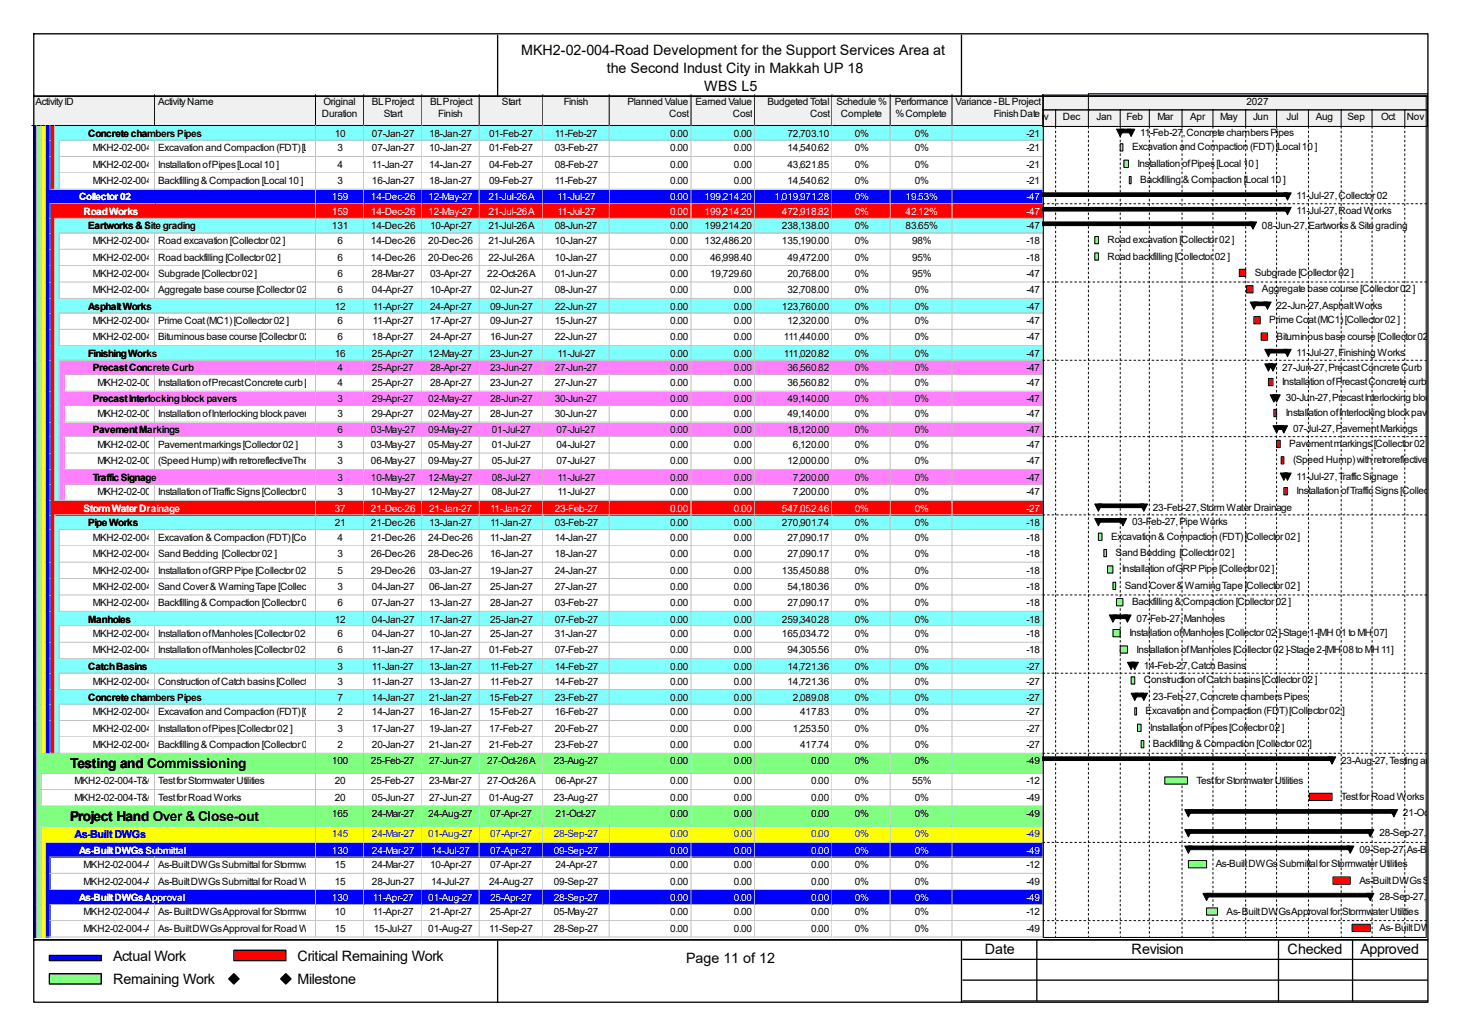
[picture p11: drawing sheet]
<svg xmlns="http://www.w3.org/2000/svg" width="297mm" height="210mm" viewBox="0 0 297 210" stroke-linecap="round" stroke-linejoin="round" font-family="sans-serif">
<defs><g id="words">
<g font-size="2.9">
<text x="105.8" y="11.1">MKH2-02-004-Road Development for the Support Services Area at</text>
<text x="123.2" y="14.8">the Second Indust City in Makkah UP 18</text>
<text x="143" y="18.5">WBS L5</text>
<text x="22.9" y="194.9">Actual Work</text>
<text x="60.4" y="194.9">Critical Remaining Work</text>
<text x="139.3" y="195.5">Page 11 of 12</text>
<text x="199.9" y="193.6">Date</text>
<text x="229.7" y="193.6">Revision</text>
<text x="261.4" y="193.6">Checked</text>
<text x="276.2" y="193.6">Approved</text>
<text x="22.9" y="199.7">Remaining Work</text>
<text x="60.4" y="199.7">Milestone</text>
</g>
<g font-size="2.8">
<text x="14.2" y="155.8">Testing and Commissioning</text>
<text x="14.2" y="166.5">Project Hand Over &amp; Close-out</text>
</g>
<text font-size="2.2" fill="#00f" x="15.2" y="170.1">As-Built DWGs</text>
<g font-size="2">
<text x="7.2" y="21.3">Activity ID</text>
<text x="32.1" y="21.3">Activity Name</text>
<text x="65.4" y="23.7">Duration</text>
<text x="65.7" y="21.3">Original</text>
<text x="75.5" y="21.3">BL Project</text>
<text x="77.9" y="23.7">Start</text>
<text x="87.3" y="21.3">BL Project</text>
<text x="89" y="23.7">Finish</text>
<text x="101.9" y="21.3">Start</text>
<text x="114.5" y="21.3">Finish</text>
<text x="127.4" y="21.3">Planned Value</text>
<text x="135.8" y="23.7">Cost</text>
<text x="141.2" y="21.3">Earned Value</text>
<text x="148.8" y="23.7">Cost</text>
<text x="155.8" y="21.3">Budgeted Total</text>
<text x="164.5" y="23.7">Cost</text>
<text x="169.8" y="21.3">Schedule %</text>
<text x="170.7" y="23.7">Complete</text>
<text x="181.7" y="21.3">Performance</text>
<text x="181.8" y="23.7">% Complete</text>
<text x="194" y="21.3">Variance - BL Project</text>
<text x="201.8" y="23.7">Finish Date</text>
<text x="253.1" y="21.3">2027</text>
<text x="17.9" y="27.7">Concrete chambers Pipes</text>
<text x="67.9" y="27.7">10</text>
<text x="75.5" y="27.7">07-Jan-27</text>
<text x="87.1" y="27.7">18-Jan-27</text>
<text x="99.3" y="27.7">01-Feb-27</text>
<text x="112.6" y="27.7">11-Feb-27</text>
<text x="136.1" y="27.7">0.00</text>
<text x="149" y="27.7">0.00</text>
<text x="159.9" y="27.7">72,703.10</text>
<text x="173.5" y="27.7">0%</text>
<text x="185.7" y="27.7">0%</text>
<text x="208.4" y="27.7">-21</text>
<text x="209.3" y="24.4">Nov</text>
<text x="215.8" y="24.4">Dec</text>
<text x="222.6" y="24.4">Jan</text>
<text x="228.7" y="24.4">Feb</text>
<text x="231.5" y="27.6">11-Feb-27, Concrete chambers Pipes</text>
<text x="235" y="24.4">Mar</text>
<text x="241.6" y="24.4">Apr</text>
<text x="247.7" y="24.4">May</text>
<text x="254.4" y="24.4">Jun</text>
<text x="261.2" y="24.4">Jul</text>
<text x="267.1" y="24.4">Aug</text>
<text x="273.6" y="24.4">Sep</text>
<text x="280.4" y="24.4">Oct</text>
<text x="285.6" y="24.4">Nov</text>
<text x="18.8" y="30.7">MKH2-02-004-CNS-3130</text>
<text x="18.8" y="34">MKH2-02-004-CNS-3220</text>
<text x="32.1" y="30.7">Excavation and Compaction (FDT) [Local 10 ]</text>
<text x="32.1" y="34">Installation of Pipes [Local 10 ]</text>
<text x="68.5" y="30.7">3</text>
<text x="68.5" y="34">4</text>
<text x="75.5" y="30.7">07-Jan-27</text>
<text x="75.5" y="34">11-Jan-27</text>
<text x="87.1" y="30.7">10-Jan-27</text>
<text x="87.1" y="34">14-Jan-27</text>
<text x="99.3" y="30.7">01-Feb-27</text>
<text x="99.3" y="34">04-Feb-27</text>
<text x="112.6" y="30.7">03-Feb-27</text>
<text x="112.6" y="34">08-Feb-27</text>
<text x="136.1" y="30.7">0.00</text>
<text x="136.1" y="34">0.00</text>
<text x="149" y="30.7">0.00</text>
<text x="149" y="34">0.00</text>
<text x="159.9" y="30.7">14,540.62</text>
<text x="159.9" y="34">43,621.85</text>
<text x="173.5" y="30.7">0%</text>
<text x="173.5" y="34">0%</text>
<text x="185.7" y="30.7">0%</text>
<text x="185.7" y="34">0%</text>
<text x="208.4" y="30.7">-21</text>
<text x="208.4" y="34">-21</text>
<text x="229.8" y="30.5">Excavation and Compaction (FDT) [Local 10 ]</text>
<text x="230.9" y="33.8">Installation of Pipes [Local 10 ]</text>
<text x="18.8" y="37.3">MKH2-02-004-CNS-3310</text>
<text x="32.1" y="37.3">Backfilling &amp; Compaction [Local 10 ]</text>
<text x="68.5" y="37.3">3</text>
<text x="75.5" y="37.3">16-Jan-27</text>
<text x="87.1" y="37.3">18-Jan-27</text>
<text x="99.3" y="37.3">09-Feb-27</text>
<text x="112.6" y="37.3">11-Feb-27</text>
<text x="136.1" y="37.3">0.00</text>
<text x="149" y="37.3">0.00</text>
<text x="159.9" y="37.3">14,540.62</text>
<text x="173.5" y="37.3">0%</text>
<text x="185.7" y="37.3">0%</text>
<text x="208.4" y="37.3">-21</text>
<text x="231.5" y="37.2">Backfilling &amp; Compaction [Local 10 ]</text>
<text x="263.2" y="40.5">11-Jul-27, Collector 02</text>
<text x="17.9" y="46.6">Eartworks &amp; Site grading</text>
<text x="67.4" y="46.6">131</text>
<text x="75.3" y="46.6">14-Dec-26</text>
<text x="87.3" y="46.6">10-Apr-27</text>
<text x="99.1" y="46.6">21-Jul-26 A</text>
<text x="112.6" y="46.6">08-Jun-27</text>
<text x="136.1" y="46.6">0.00</text>
<text x="143" y="46.6">199,214.20</text>
<text x="158.7" y="46.6">238,138.00</text>
<text x="173.5" y="46.6">0%</text>
<text x="183.9" y="46.6">83.65%</text>
<text x="208.4" y="46.6">-47</text>
<text x="256.2" y="46.4">08-Jun-27, Eartworks &amp; Site grading</text>
<text x="263.2" y="43.4">11-Jul-27, Road Works</text>
<text x="18.8" y="49.5">MKH2-02-004-CNS-1000</text>
<text x="18.8" y="52.9">MKH2-02-004-CNS-1120</text>
<text x="32.1" y="49.5">Road excavation [Collector 02 ]</text>
<text x="32.1" y="52.9">Road backfilling [Collector 02 ]</text>
<text x="68.5" y="49.5">6</text>
<text x="68.5" y="52.9">6</text>
<text x="75.3" y="49.5">14-Dec-26</text>
<text x="75.3" y="52.9">14-Dec-26</text>
<text x="87" y="49.5">20-Dec-26</text>
<text x="87" y="52.9">20-Dec-26</text>
<text x="99.1" y="49.5">21-Jul-26 A</text>
<text x="99.1" y="52.9">22-Jul-26 A</text>
<text x="112.6" y="49.5">10-Jan-27</text>
<text x="112.6" y="52.9">10-Jan-27</text>
<text x="136.1" y="49.5">0.00</text>
<text x="136.1" y="52.9">0.00</text>
<text x="143" y="49.5">132,486.20</text>
<text x="144.2" y="52.9">46,998.40</text>
<text x="158.7" y="49.5">135,190.00</text>
<text x="159.9" y="52.9">49,472.00</text>
<text x="173.5" y="49.5">0%</text>
<text x="173.5" y="52.9">0%</text>
<text x="185.2" y="49.5">98%</text>
<text x="185.2" y="52.9">95%</text>
<text x="208.4" y="49.5">-18</text>
<text x="208.4" y="52.9">-18</text>
<text x="224.8" y="49.4">Road excavation [Collector 02 ]</text>
<text x="224.8" y="52.7">Road backfilling [Collector 02 ]</text>
<text x="18.8" y="56.2">MKH2-02-004-CNS-1240</text>
<text x="18.8" y="59.5">MKH2-02-004-CNS-1320</text>
<text x="32.1" y="56.2">Subgrade [Collector 02 ]</text>
<text x="32.1" y="59.5">Aggregate base course [Collector 02 ]</text>
<text x="68.5" y="56.2">6</text>
<text x="68.5" y="59.5">6</text>
<text x="75.5" y="56.2">28-Mar-27</text>
<text x="75.5" y="59.5">04-Apr-27</text>
<text x="87.3" y="56.2">03-Apr-27</text>
<text x="87.3" y="59.5">10-Apr-27</text>
<text x="98.9" y="56.2">22-Oct-26 A</text>
<text x="99.5" y="59.5">02-Jun-27</text>
<text x="112.6" y="56.2">01-Jun-27</text>
<text x="112.6" y="59.5">08-Jun-27</text>
<text x="136.1" y="56.2">0.00</text>
<text x="136.1" y="59.5">0.00</text>
<text x="144.2" y="56.2">19,729.60</text>
<text x="149" y="59.5">0.00</text>
<text x="159.9" y="56.2">20,768.00</text>
<text x="159.9" y="59.5">32,708.00</text>
<text x="173.5" y="56.2">0%</text>
<text x="173.5" y="59.5">0%</text>
<text x="185.2" y="56.2">95%</text>
<text x="185.7" y="59.5">0%</text>
<text x="208.4" y="56.2">-47</text>
<text x="208.4" y="59.5">-47</text>
<text x="254.7" y="56">Subgrade [Collector 02 ]</text>
<text x="256.2" y="59.3">Aggregate base course [Collector 02 ]</text>
<text x="17.9" y="62.8">Asphalt Works</text>
<text x="18.8" y="65.8">MKH2-02-004-CNS-1400</text>
<text x="32.1" y="65.8">Prime Coat (MC1) [Collector 02 ]</text>
<text x="67.9" y="62.8">12</text>
<text x="68.5" y="65.8">6</text>
<text x="75.7" y="62.8">11-Apr-27</text>
<text x="75.7" y="65.8">11-Apr-27</text>
<text x="87.3" y="62.8">24-Apr-27</text>
<text x="87.3" y="65.8">17-Apr-27</text>
<text x="99.5" y="62.8">09-Jun-27</text>
<text x="99.5" y="65.8">09-Jun-27</text>
<text x="112.6" y="62.8">22-Jun-27</text>
<text x="112.6" y="65.8">15-Jun-27</text>
<text x="136.1" y="62.8">0.00</text>
<text x="136.1" y="65.8">0.00</text>
<text x="149" y="62.8">0.00</text>
<text x="149" y="65.8">0.00</text>
<text x="158.7" y="62.8">123,760.00</text>
<text x="159.9" y="65.8">12,320.00</text>
<text x="173.5" y="62.8">0%</text>
<text x="173.5" y="65.8">0%</text>
<text x="185.7" y="62.8">0%</text>
<text x="185.7" y="65.8">0%</text>
<text x="208.4" y="62.8">-47</text>
<text x="208.4" y="65.8">-47</text>
<text x="257.7" y="65.6">Prime Coat (MC1) [Collector 02 ]</text>
<text x="259.2" y="62.7">22-Jun-27, Asphalt Works</text>
<text x="18.8" y="69.1">MKH2-02-004-CNS-1480</text>
<text x="32.1" y="69.1">Bituminous base course [Collector 02 ]</text>
<text x="68.5" y="69.1">6</text>
<text x="75.5" y="69.1">18-Apr-27</text>
<text x="87.3" y="69.1">24-Apr-27</text>
<text x="99.5" y="69.1">16-Jun-27</text>
<text x="112.6" y="69.1">22-Jun-27</text>
<text x="136.1" y="69.1">0.00</text>
<text x="149" y="69.1">0.00</text>
<text x="159.1" y="69.1">111,440.00</text>
<text x="173.5" y="69.1">0%</text>
<text x="185.7" y="69.1">0%</text>
<text x="208.4" y="69.1">-47</text>
<text x="259.2" y="68.9">Bituminous base course [Collector 02 ]</text>
<text x="17.9" y="72.4">Finishing Works</text>
<text x="18.8" y="75.4">Precast Concrete Curb</text>
<text x="67.9" y="72.4">16</text>
<text x="68.5" y="75.4">4</text>
<text x="75.5" y="72.4">25-Apr-27</text>
<text x="75.5" y="75.4">25-Apr-27</text>
<text x="87" y="72.4">12-May-27</text>
<text x="87.3" y="75.4">28-Apr-27</text>
<text x="99.5" y="72.4">23-Jun-27</text>
<text x="99.5" y="75.4">23-Jun-27</text>
<text x="112.6" y="75.4">27-Jun-27</text>
<text x="113.2" y="72.4">11-Jul-27</text>
<text x="136.1" y="72.4">0.00</text>
<text x="136.1" y="75.4">0.00</text>
<text x="149" y="72.4">0.00</text>
<text x="149" y="75.4">0.00</text>
<text x="159.1" y="72.4">111,020.82</text>
<text x="159.9" y="75.4">36,560.82</text>
<text x="173.5" y="72.4">0%</text>
<text x="173.5" y="75.4">0%</text>
<text x="185.7" y="72.4">0%</text>
<text x="185.7" y="75.4">0%</text>
<text x="208.4" y="72.4">-47</text>
<text x="208.4" y="75.4">-47</text>
<text x="260.3" y="75.2">27-Jun-27, Precast Concrete Curb</text>
<text x="263.2" y="72.2">11-Jul-27, Finishing Works</text>
<text x="18.8" y="81.7">Precast Interlocking block pavers</text>
<text x="19.8" y="78.3">MKH2-02-004-CNS-1560</text>
<text x="32.1" y="78.3">Installation of Precast Concrete curb [Collector 02 ]</text>
<text x="68.5" y="78.3">4</text>
<text x="68.5" y="81.7">3</text>
<text x="75.5" y="78.3">25-Apr-27</text>
<text x="75.5" y="81.7">29-Apr-27</text>
<text x="87" y="81.7">02-May-27</text>
<text x="87.3" y="78.3">28-Apr-27</text>
<text x="99.5" y="78.3">23-Jun-27</text>
<text x="99.5" y="81.7">28-Jun-27</text>
<text x="112.6" y="78.3">27-Jun-27</text>
<text x="112.6" y="81.7">30-Jun-27</text>
<text x="136.1" y="78.3">0.00</text>
<text x="136.1" y="81.7">0.00</text>
<text x="149" y="78.3">0.00</text>
<text x="149" y="81.7">0.00</text>
<text x="159.9" y="78.3">36,560.82</text>
<text x="159.9" y="81.7">49,140.00</text>
<text x="173.5" y="78.3">0%</text>
<text x="173.5" y="81.7">0%</text>
<text x="185.7" y="78.3">0%</text>
<text x="185.7" y="81.7">0%</text>
<text x="208.4" y="78.3">-47</text>
<text x="208.4" y="81.7">-47</text>
<text x="260.3" y="78.1">Installation of Precast Concrete curb [Collector</text>
<text x="261" y="81.4">30-Jun-27, Precast Interlocking block pavers</text>
<text x="18.8" y="87.9">Pavement Markings</text>
<text x="19.8" y="84.6">MKH2-02-004-CNS-1640</text>
<text x="32.1" y="84.6">Installation of Interlocking block pavers for sidewalk/footpath [Collector 02 ]</text>
<text x="68.5" y="84.6">3</text>
<text x="68.5" y="87.9">6</text>
<text x="75.3" y="87.9">03-May-27</text>
<text x="75.5" y="84.6">29-Apr-27</text>
<text x="87" y="84.6">02-May-27</text>
<text x="87" y="87.9">09-May-27</text>
<text x="99.5" y="84.6">28-Jun-27</text>
<text x="99.9" y="87.9">01-Jul-27</text>
<text x="112.6" y="84.6">30-Jun-27</text>
<text x="113" y="87.9">07-Jul-27</text>
<text x="136.1" y="84.6">0.00</text>
<text x="136.1" y="87.9">0.00</text>
<text x="149" y="84.6">0.00</text>
<text x="149" y="87.9">0.00</text>
<text x="159.9" y="84.6">49,140.00</text>
<text x="159.9" y="87.9">18,120.00</text>
<text x="173.5" y="84.6">0%</text>
<text x="173.5" y="87.9">0%</text>
<text x="185.7" y="84.6">0%</text>
<text x="185.7" y="87.9">0%</text>
<text x="208.4" y="84.6">-47</text>
<text x="208.4" y="87.9">-47</text>
<text x="261" y="84.4">Installation of Interlocking block pavers for side</text>
<text x="262.5" y="87.8">07-Jul-27, Pavement Markings</text>
<text x="19.8" y="90.9">MKH2-02-004-CNS-1720</text>
<text x="19.8" y="94.2">MKH2-02-004-CNS-1800</text>
<text x="32.1" y="90.9">Pavement markings [Collector 02 ]</text>
<text x="32.1" y="94.2">(Speed Hump) with retroreflectiveThermoplastic yellow [Collector 02 ]</text>
<text x="68.5" y="90.9">3</text>
<text x="68.5" y="94.2">3</text>
<text x="75.3" y="90.9">03-May-27</text>
<text x="75.3" y="94.2">06-May-27</text>
<text x="87" y="90.9">05-May-27</text>
<text x="87" y="94.2">09-May-27</text>
<text x="99.9" y="90.9">01-Jul-27</text>
<text x="99.9" y="94.2">05-Jul-27</text>
<text x="113" y="90.9">04-Jul-27</text>
<text x="113" y="94.2">07-Jul-27</text>
<text x="136.1" y="90.9">0.00</text>
<text x="136.1" y="94.2">0.00</text>
<text x="149" y="90.9">0.00</text>
<text x="149" y="94.2">0.00</text>
<text x="159.9" y="94.2">12,000.00</text>
<text x="161" y="90.9">6,120.00</text>
<text x="173.5" y="90.9">0%</text>
<text x="173.5" y="94.2">0%</text>
<text x="185.7" y="90.9">0%</text>
<text x="185.7" y="94.2">0%</text>
<text x="208.4" y="90.9">-47</text>
<text x="208.4" y="94.2">-47</text>
<text x="261.7" y="90.7">Pavement markings [Collector 02 ]</text>
<text x="262.5" y="94">(Speed Hump) with retroreflectiveThermopla</text>
<text x="18.8" y="97.5">Traffic Signage</text>
<text x="19.8" y="100.5">MKH2-02-004-CNS-1880</text>
<text x="32.1" y="100.5">Installation of Traffic Signs [Collector 02 ]</text>
<text x="68.5" y="97.5">3</text>
<text x="68.5" y="100.5">3</text>
<text x="75.3" y="97.5">10-May-27</text>
<text x="75.3" y="100.5">10-May-27</text>
<text x="87" y="97.5">12-May-27</text>
<text x="87" y="100.5">12-May-27</text>
<text x="99.9" y="97.5">08-Jul-27</text>
<text x="99.9" y="100.5">08-Jul-27</text>
<text x="113.2" y="97.5">11-Jul-27</text>
<text x="113.2" y="100.5">11-Jul-27</text>
<text x="136.1" y="97.5">0.00</text>
<text x="136.1" y="100.5">0.00</text>
<text x="149" y="97.5">0.00</text>
<text x="149" y="100.5">0.00</text>
<text x="161" y="97.5">7,200.00</text>
<text x="161" y="100.5">7,200.00</text>
<text x="173.5" y="97.5">0%</text>
<text x="173.5" y="100.5">0%</text>
<text x="185.7" y="97.5">0%</text>
<text x="185.7" y="100.5">0%</text>
<text x="208.4" y="97.5">-47</text>
<text x="208.4" y="100.5">-47</text>
<text x="263.2" y="97.3">11-Jul-27, Traffic Signage</text>
<text x="263.2" y="100.3">Installation of Traffic Signs [Collector 02 ]</text>
<text x="17.9" y="106.8">Pipe Works</text>
<text x="67.9" y="106.8">21</text>
<text x="75.3" y="106.8">21-Dec-26</text>
<text x="87.1" y="106.8">13-Jan-27</text>
<text x="99.5" y="106.8">11-Jan-27</text>
<text x="112.6" y="106.8">03-Feb-27</text>
<text x="136.1" y="106.8">0.00</text>
<text x="149" y="106.8">0.00</text>
<text x="158.7" y="106.8">270,901.74</text>
<text x="173.5" y="106.8">0%</text>
<text x="185.7" y="106.8">0%</text>
<text x="208.4" y="106.8">-18</text>
<text x="229.8" y="106.6">03-Feb-27, Pipe Works</text>
<text x="234.1" y="103.6">23-Feb-27, Storm Water Drainage</text>
<text x="18.8" y="109.7">MKH2-02-004-CNS-1960</text>
<text x="18.8" y="113">MKH2-02-004-CNS-2080</text>
<text x="32.1" y="109.7">Excavation &amp; Compaction (FDT) [Collector 02 ]</text>
<text x="32.1" y="113">Sand Bedding [Collector 02 ]</text>
<text x="68.5" y="109.7">4</text>
<text x="68.5" y="113">3</text>
<text x="75.3" y="109.7">21-Dec-26</text>
<text x="75.3" y="113">26-Dec-26</text>
<text x="87" y="109.7">24-Dec-26</text>
<text x="87" y="113">28-Dec-26</text>
<text x="99.5" y="109.7">11-Jan-27</text>
<text x="99.5" y="113">16-Jan-27</text>
<text x="112.6" y="109.7">14-Jan-27</text>
<text x="112.6" y="113">18-Jan-27</text>
<text x="136.1" y="109.7">0.00</text>
<text x="136.1" y="113">0.00</text>
<text x="149" y="109.7">0.00</text>
<text x="149" y="113">0.00</text>
<text x="159.9" y="109.7">27,090.17</text>
<text x="159.9" y="113">27,090.17</text>
<text x="173.5" y="109.7">0%</text>
<text x="173.5" y="113">0%</text>
<text x="185.7" y="109.7">0%</text>
<text x="185.7" y="113">0%</text>
<text x="208.4" y="109.7">-18</text>
<text x="208.4" y="113">-18</text>
<text x="225.6" y="109.5">Excavation &amp; Compaction (FDT) [Collector 02 ]</text>
<text x="226.5" y="112.9">Sand Bedding [Collector 02 ]</text>
<text x="18.8" y="116.4">MKH2-02-004-CNS-2200</text>
<text x="18.8" y="119.7">MKH2-02-004-CNS-2320</text>
<text x="32.1" y="116.4">Installation of GRP Pipe [Collector 02 ]</text>
<text x="32.1" y="119.7">Sand Cover &amp; Warning Tape [Collector 02 ] 3</text>
<text x="68.5" y="116.4">5</text>
<text x="75.3" y="116.4">29-Dec-26</text>
<text x="75.5" y="119.7">04-Jan-27</text>
<text x="87.1" y="116.4">03-Jan-27</text>
<text x="87.1" y="119.7">06-Jan-27</text>
<text x="99.5" y="116.4">19-Jan-27</text>
<text x="99.5" y="119.7">25-Jan-27</text>
<text x="112.6" y="116.4">24-Jan-27</text>
<text x="112.6" y="119.7">27-Jan-27</text>
<text x="136.1" y="116.4">0.00</text>
<text x="136.1" y="119.7">0.00</text>
<text x="149" y="116.4">0.00</text>
<text x="149" y="119.7">0.00</text>
<text x="158.7" y="116.4">135,450.88</text>
<text x="159.9" y="119.7">54,180.36</text>
<text x="173.5" y="116.4">0%</text>
<text x="173.5" y="119.7">0%</text>
<text x="185.7" y="116.4">0%</text>
<text x="185.7" y="119.7">0%</text>
<text x="208.4" y="116.4">-18</text>
<text x="208.4" y="119.7">-18</text>
<text x="227.8" y="116.2">Installation of GRP Pipe [Collector 02 ]</text>
<text x="228.3" y="119.5">Sand Cover &amp; Warning Tape [Collector 02 ]</text>
<text x="18.8" y="123">MKH2-02-004-CNS-2440</text>
<text x="32.1" y="123">Backfilling &amp; Compaction [Collector 02 ]</text>
<text x="68.5" y="123">6</text>
<text x="75.5" y="123">07-Jan-27</text>
<text x="87.1" y="123">13-Jan-27</text>
<text x="99.5" y="123">28-Jan-27</text>
<text x="112.6" y="123">03-Feb-27</text>
<text x="136.1" y="123">0.00</text>
<text x="149" y="123">0.00</text>
<text x="159.9" y="123">27,090.17</text>
<text x="173.5" y="123">0%</text>
<text x="185.7" y="123">0%</text>
<text x="208.4" y="123">-18</text>
<text x="229.8" y="122.8">Backfilling &amp; Compaction [Collector 02 ]</text>
<text x="17.9" y="126.3">Manholes</text>
<text x="18.8" y="129.3">MKH2-02-004-CNS-2560</text>
<text x="32.1" y="129.3">Installation of Manholes [Collector 02 ]-Stage 1-[MH 01 to MH 07]</text>
<text x="67.9" y="126.3">12</text>
<text x="68.5" y="129.3">6</text>
<text x="75.5" y="126.3">04-Jan-27</text>
<text x="75.5" y="129.3">04-Jan-27</text>
<text x="87.1" y="126.3">17-Jan-27</text>
<text x="87.1" y="129.3">10-Jan-27</text>
<text x="99.5" y="126.3">25-Jan-27</text>
<text x="99.5" y="129.3">25-Jan-27</text>
<text x="112.6" y="126.3">07-Feb-27</text>
<text x="112.6" y="129.3">31-Jan-27</text>
<text x="136.1" y="126.3">0.00</text>
<text x="136.1" y="129.3">0.00</text>
<text x="149" y="126.3">0.00</text>
<text x="149" y="129.3">0.00</text>
<text x="158.7" y="126.3">259,340.28</text>
<text x="158.7" y="129.3">165,034.72</text>
<text x="173.5" y="126.3">0%</text>
<text x="173.5" y="129.3">0%</text>
<text x="185.7" y="126.3">0%</text>
<text x="185.7" y="129.3">0%</text>
<text x="208.4" y="126.3">-18</text>
<text x="208.4" y="129.3">-18</text>
<text x="229.3" y="129.1">Installation of Manholes [Collector 02 ]-Stage 1-[MH 01 to MH 07]</text>
<text x="230.8" y="126.2">07-Feb-27, Manholes</text>
<text x="17.9" y="135.9">Catch Basins</text>
<text x="18.8" y="132.6">MKH2-02-004-CNS-2570</text>
<text x="32.1" y="132.6">Installation of Manholes [Collector 02 ]-Stage 2-[MH 08 to MH 11]</text>
<text x="68.5" y="132.6">6</text>
<text x="68.5" y="135.9">3</text>
<text x="75.5" y="132.6">11-Jan-27</text>
<text x="75.5" y="135.9">11-Jan-27</text>
<text x="87.1" y="132.6">17-Jan-27</text>
<text x="87.1" y="135.9">13-Jan-27</text>
<text x="99.3" y="132.6">01-Feb-27</text>
<text x="99.5" y="135.9">11-Feb-27</text>
<text x="112.6" y="132.6">07-Feb-27</text>
<text x="112.6" y="135.9">14-Feb-27</text>
<text x="136.1" y="132.6">0.00</text>
<text x="136.1" y="135.9">0.00</text>
<text x="149" y="132.6">0.00</text>
<text x="149" y="135.9">0.00</text>
<text x="159.9" y="132.6">94,305.56</text>
<text x="159.9" y="135.9">14,721.36</text>
<text x="173.5" y="132.6">0%</text>
<text x="173.5" y="135.9">0%</text>
<text x="185.7" y="132.6">0%</text>
<text x="185.7" y="135.9">0%</text>
<text x="208.4" y="132.6">-18</text>
<text x="208.4" y="135.9">-27</text>
<text x="230.8" y="132.4">Installation of Manholes [Collector 02 ]-Stage 2-[MH 08 to MH 11]</text>
<text x="232.2" y="135.7">14-Feb-27, Catch Basins</text>
<text x="17.9" y="142.2">Concrete chambers Pipes</text>
<text x="18.8" y="138.9">MKH2-02-004-CNS-2780</text>
<text x="32.1" y="138.9">Construction of Catch basins [Collector 02 ] 3</text>
<text x="68.5" y="142.2">7</text>
<text x="75.5" y="138.9">11-Jan-27</text>
<text x="75.5" y="142.2">14-Jan-27</text>
<text x="87.1" y="138.9">13-Jan-27</text>
<text x="87.1" y="142.2">21-Jan-27</text>
<text x="99.3" y="142.2">15-Feb-27</text>
<text x="99.5" y="138.9">11-Feb-27</text>
<text x="112.6" y="138.9">14-Feb-27</text>
<text x="112.6" y="142.2">23-Feb-27</text>
<text x="136.1" y="138.9">0.00</text>
<text x="136.1" y="142.2">0.00</text>
<text x="149" y="138.9">0.00</text>
<text x="149" y="142.2">0.00</text>
<text x="159.9" y="138.9">14,721.36</text>
<text x="161" y="142.2">2,089.08</text>
<text x="173.5" y="138.9">0%</text>
<text x="173.5" y="142.2">0%</text>
<text x="185.7" y="138.9">0%</text>
<text x="185.7" y="142.2">0%</text>
<text x="208.4" y="138.9">-27</text>
<text x="208.4" y="142.2">-27</text>
<text x="232.2" y="138.7">Construction of Catch basins [Collector 02 ]</text>
<text x="234.1" y="142">23-Feb-27, Concrete chambers Pipes</text>
<text x="18.8" y="145.2">MKH2-02-004-CNS-3120</text>
<text x="18.8" y="148.5">MKH2-02-004-CNS-3210</text>
<text x="32.1" y="145.2">Excavation and Compaction (FDT) [Collector 02 ]</text>
<text x="32.1" y="148.5">Installation of Pipes [Collector 02 ]</text>
<text x="68.5" y="145.2">2</text>
<text x="68.5" y="148.5">3</text>
<text x="75.5" y="145.2">14-Jan-27</text>
<text x="75.5" y="148.5">17-Jan-27</text>
<text x="87.1" y="145.2">16-Jan-27</text>
<text x="87.1" y="148.5">19-Jan-27</text>
<text x="99.3" y="145.2">15-Feb-27</text>
<text x="99.3" y="148.5">17-Feb-27</text>
<text x="112.6" y="145.2">16-Feb-27</text>
<text x="112.6" y="148.5">20-Feb-27</text>
<text x="136.1" y="145.2">0.00</text>
<text x="136.1" y="148.5">0.00</text>
<text x="149" y="145.2">0.00</text>
<text x="149" y="148.5">0.00</text>
<text x="161" y="148.5">1,253.50</text>
<text x="162.4" y="145.2">417.83</text>
<text x="173.5" y="145.2">0%</text>
<text x="173.5" y="148.5">0%</text>
<text x="185.7" y="145.2">0%</text>
<text x="185.7" y="148.5">0%</text>
<text x="208.4" y="145.2">-27</text>
<text x="208.4" y="148.5">-27</text>
<text x="232.6" y="144.9">Excavation and Compaction (FDT) [Collector 02 ]</text>
<text x="233.5" y="148.3">Installation of Pipes [Collector 02 ]</text>
<text x="18.8" y="151.8">MKH2-02-004-CNS-3300</text>
<text x="32.1" y="151.8">Backfilling &amp; Compaction [Collector 02 ]</text>
<text x="67.4" y="155.1">100</text>
<text x="68.5" y="151.8">2</text>
<text x="75.3" y="155.1">25-Feb-27</text>
<text x="75.5" y="151.8">20-Jan-27</text>
<text x="87.1" y="151.8">21-Jan-27</text>
<text x="87.1" y="155.1">27-Jun-27</text>
<text x="98.9" y="155.1">27-Oct-26 A</text>
<text x="99.3" y="151.8">21-Feb-27</text>
<text x="112.4" y="155.1">23-Aug-27</text>
<text x="112.6" y="151.8">23-Feb-27</text>
<text x="136.1" y="151.8">0.00</text>
<text x="136.1" y="155.1">0.00</text>
<text x="149" y="151.8">0.00</text>
<text x="149" y="155.1">0.00</text>
<text x="162.4" y="151.8">417.74</text>
<text x="164.7" y="155.1">0.00</text>
<text x="173.5" y="151.8">0%</text>
<text x="173.5" y="155.1">0%</text>
<text x="185.7" y="151.8">0%</text>
<text x="185.7" y="155.1">0%</text>
<text x="208.4" y="151.8">-27</text>
<text x="208.4" y="155.1">-49</text>
<text x="234.1" y="151.6">Backfilling &amp; Compaction [Collector 02 ]</text>
<text x="272.3" y="154.9">23-Aug-27, Testing and Commi</text>
<text x="15.2" y="159.2">MKH2-02-004-T&amp;C-1000</text>
<text x="32.1" y="159.2">Test for Stormwater Utilities</text>
<text x="67.9" y="159.2">20</text>
<text x="75.3" y="159.2">25-Feb-27</text>
<text x="87.1" y="159.2">23-Mar-27</text>
<text x="98.9" y="159.2">27-Oct-26 A</text>
<text x="112.8" y="159.2">06-Apr-27</text>
<text x="136.1" y="159.2">0.00</text>
<text x="149" y="159.2">0.00</text>
<text x="164.7" y="159.2">0.00</text>
<text x="173.5" y="159.2">0%</text>
<text x="185.2" y="159.2">55%</text>
<text x="208.4" y="159.2">-12</text>
<text x="242.9" y="159">Test for Stormwater Utilities</text>
<text x="15.2" y="162.5">MKH2-02-004-T&amp;C-1010</text>
<text x="32.1" y="162.5">Test for Road Works</text>
<text x="67.4" y="165.8">165</text>
<text x="67.9" y="162.5">20</text>
<text x="75.5" y="162.5">05-Jun-27</text>
<text x="75.5" y="165.8">24-Mar-27</text>
<text x="87" y="165.8">24-Aug-27</text>
<text x="87.1" y="162.5">27-Jun-27</text>
<text x="99.3" y="162.5">01-Aug-27</text>
<text x="99.5" y="165.8">07-Apr-27</text>
<text x="112.4" y="162.5">23-Aug-27</text>
<text x="112.8" y="165.8">21-Oct-27</text>
<text x="136.1" y="162.5">0.00</text>
<text x="136.1" y="165.8">0.00</text>
<text x="149" y="162.5">0.00</text>
<text x="149" y="165.8">0.00</text>
<text x="164.7" y="162.5">0.00</text>
<text x="164.7" y="165.8">0.00</text>
<text x="173.5" y="162.5">0%</text>
<text x="173.5" y="165.8">0%</text>
<text x="185.7" y="162.5">0%</text>
<text x="185.7" y="165.8">0%</text>
<text x="208.4" y="162.5">-49</text>
<text x="208.4" y="165.8">-49</text>
<text x="272.3" y="162.3">Test for Road Works</text>
<text x="284.8" y="165.7">21-Oct-27, Proje</text>
<text x="276" y="173">09-Sep-27, As-Built DWGs</text>
<text x="280" y="169.7">28-Sep-27, As-Built DW</text>
<text x="17" y="176.1">MKH2-02-004-ABD-1000</text>
<text x="17" y="179.5">MKH2-02-004-ABD-1010</text>
<text x="32.1" y="176.1">As-Built DWGs Submittal for Stormwater Utilities</text>
<text x="32.1" y="179.5">As-Built DWGs Submittal for Road Works</text>
<text x="67.9" y="176.1">15</text>
<text x="67.9" y="179.5">15</text>
<text x="75.5" y="176.1">24-Mar-27</text>
<text x="75.5" y="179.5">28-Jun-27</text>
<text x="87.3" y="176.1">10-Apr-27</text>
<text x="87.5" y="179.5">14-Jul-27</text>
<text x="99.3" y="179.5">24-Aug-27</text>
<text x="99.5" y="176.1">07-Apr-27</text>
<text x="112.4" y="179.5">09-Sep-27</text>
<text x="112.8" y="176.1">24-Apr-27</text>
<text x="136.1" y="176.1">0.00</text>
<text x="136.1" y="179.5">0.00</text>
<text x="149" y="176.1">0.00</text>
<text x="149" y="179.5">0.00</text>
<text x="164.7" y="176.1">0.00</text>
<text x="164.7" y="179.5">0.00</text>
<text x="173.5" y="176.1">0%</text>
<text x="173.5" y="179.5">0%</text>
<text x="185.7" y="176.1">0%</text>
<text x="185.7" y="179.5">0%</text>
<text x="208.4" y="176.1">-12</text>
<text x="208.4" y="179.5">-49</text>
<text x="246.8" y="176">As-Built DWGs Submittal for Stormwater Utilities</text>
<text x="276" y="179.3">As-Built DWGs Submittal fo</text>
<text x="17" y="185.8">MKH2-02-004-ABD-1020</text>
<text x="32.1" y="185.8">As- Built DWGs Approval for Stormwater Utilities</text>
<text x="67.9" y="185.8">10</text>
<text x="75.7" y="185.8">11-Apr-27</text>
<text x="87.3" y="185.8">21-Apr-27</text>
<text x="99.5" y="185.8">25-Apr-27</text>
<text x="112.4" y="185.8">05-May-27</text>
<text x="136.1" y="185.8">0.00</text>
<text x="149" y="185.8">0.00</text>
<text x="164.7" y="185.8">0.00</text>
<text x="173.5" y="185.8">0%</text>
<text x="185.7" y="185.8">0%</text>
<text x="208.4" y="185.8">-12</text>
<text x="249" y="185.6">As- Built DWGs Approval for Stormwater Utilities</text>
<text x="280" y="182.6">28-Sep-27, As-Built DW</text>
<text x="17" y="189.1">MKH2-02-004-ABD-1030</text>
<text x="32.1" y="189.1">As- Built DWGs Approval for Road Works</text>
<text x="67.9" y="189.1">15</text>
<text x="75.9" y="189.1">15-Jul-27</text>
<text x="87" y="189.1">01-Aug-27</text>
<text x="99.3" y="189.1">11-Sep-27</text>
<text x="112.4" y="189.1">28-Sep-27</text>
<text x="136.1" y="189.1">0.00</text>
<text x="149" y="189.1">0.00</text>
<text x="164.7" y="189.1">0.00</text>
<text x="173.5" y="189.1">0%</text>
<text x="185.7" y="189.1">0%</text>
<text x="208.4" y="189.1">-49</text>
<text x="280" y="188.9">As- Built DWGs Appro</text>
</g>
<g font-size="2" fill="#fff">
<text x="16" y="40.7">Collector 02</text>
<text x="67.4" y="40.7">159</text>
<text x="75.3" y="40.7">14-Dec-26</text>
<text x="87" y="40.7">12-May-27</text>
<text x="99.1" y="40.7">21-Jul-26 A</text>
<text x="113.2" y="40.7">11-Jul-27</text>
<text x="136.1" y="40.7">0.00</text>
<text x="143" y="40.7">199,214.20</text>
<text x="157.3" y="40.7">1,019,971.28</text>
<text x="173.5" y="40.7">0%</text>
<text x="183.9" y="40.7">19.53%</text>
<text x="208.4" y="40.7">-47</text>
<text x="17" y="43.6">Road Works</text>
<text x="67.4" y="43.6">159</text>
<text x="75.3" y="43.6">14-Dec-26</text>
<text x="87" y="43.6">12-May-27</text>
<text x="99.1" y="43.6">21-Jul-26 A</text>
<text x="113.2" y="43.6">11-Jul-27</text>
<text x="136.1" y="43.6">0.00</text>
<text x="143" y="43.6">199,214.20</text>
<text x="158.7" y="43.6">472,918.82</text>
<text x="173.5" y="43.6">0%</text>
<text x="183.9" y="43.6">42.12%</text>
<text x="208.4" y="43.6">-47</text>
<text x="17" y="103.8">Storm Water Drainage</text>
<text x="67.9" y="103.8">37</text>
<text x="75.3" y="103.8">21-Dec-26</text>
<text x="87.1" y="103.8">21-Jan-27</text>
<text x="99.5" y="103.8">11-Jan-27</text>
<text x="112.6" y="103.8">23-Feb-27</text>
<text x="136.1" y="103.8">0.00</text>
<text x="149" y="103.8">0.00</text>
<text x="158.7" y="103.8">547,052.46</text>
<text x="173.5" y="103.8">0%</text>
<text x="185.7" y="103.8">0%</text>
<text x="208.4" y="103.8">-27</text>
<text x="16" y="173.2">As-Built DWGs Submittal</text>
<text x="67.4" y="173.2">130</text>
<text x="75.5" y="173.2">24-Mar-27</text>
<text x="87.5" y="173.2">14-Jul-27</text>
<text x="99.5" y="173.2">07-Apr-27</text>
<text x="112.4" y="173.2">09-Sep-27</text>
<text x="136.1" y="173.2">0.00</text>
<text x="149" y="173.2">0.00</text>
<text x="164.7" y="173.2">0.00</text>
<text x="173.5" y="173.2">0%</text>
<text x="185.7" y="173.2">0%</text>
<text x="208.4" y="173.2">-49</text>
<text x="16" y="182.8">As-Built DWGs Approval</text>
<text x="67.4" y="182.8">130</text>
<text x="75.7" y="182.8">11-Apr-27</text>
<text x="87" y="182.8">01-Aug-27</text>
<text x="99.5" y="182.8">25-Apr-27</text>
<text x="112.4" y="182.8">28-Sep-27</text>
<text x="136.1" y="182.8">0.00</text>
<text x="149" y="182.8">0.00</text>
<text x="164.7" y="182.8">0.00</text>
<text x="173.5" y="182.8">0%</text>
<text x="185.7" y="182.8">0%</text>
<text x="208.4" y="182.8">-49</text>
</g>
<g font-size="2" fill="#00f">
<text x="67.4" y="169.9">145</text>
<text x="75.5" y="169.9">24-Mar-27</text>
<text x="87" y="169.9">01-Aug-27</text>
<text x="99.5" y="169.9">07-Apr-27</text>
<text x="112.4" y="169.9">28-Sep-27</text>
<text x="136.1" y="169.9">0.00</text>
<text x="149" y="169.9">0.00</text>
<text x="164.7" y="169.9">0.00</text>
<text x="173.5" y="169.9">0%</text>
<text x="185.7" y="169.9">0%</text>
<text x="208.4" y="169.9">-49</text>
</g>
</g></defs>
<path d="M6.6 19.2h25v6.5h-25z" fill="#f0f0f0"/>
<path d="M31.4 19.2v6.3h-24.9" fill="none" stroke="#000" stroke-width=".2"/>
<path d="M31.6 19.2h32.6v6.5h-32.6z" fill="#f0f0f0"/>
<path d="M64.1 19.2v6.3h-32.7" fill="none" stroke="#000" stroke-width=".2"/>
<path d="M64.2 19.2h9.8v6.5h-9.8z" fill="#f0f0f0"/>
<path d="M73.8 19.2v6.3h-9.7" fill="none" stroke="#000" stroke-width=".2"/>
<path d="M74 19.2h11.9v6.5h-11.9z" fill="#f0f0f0"/>
<path d="M85.7 19.2v6.3h-11.9" fill="none" stroke="#000" stroke-width=".2"/>
<path d="M85.9 19.2h11.6v6.5h-11.6z" fill="#f0f0f0"/>
<path d="M97.3 19.2v6.3h-11.6" fill="none" stroke="#000" stroke-width=".2"/>
<path d="M97.5 19.2h12.9v6.5h-12.9z" fill="#f0f0f0"/>
<path d="M110.2 19.2v6.3h-12.9" fill="none" stroke="#000" stroke-width=".2"/>
<path d="M110.4 19.2h13.5v6.5h-13.5z" fill="#f0f0f0"/>
<path d="M123.7 19.2v6.3h-13.5" fill="none" stroke="#000" stroke-width=".2"/>
<path d="M123.9 19.2h16.6v6.5h-16.6z" fill="#f0f0f0"/>
<path d="M140.3 19.2v6.3h-16.6" fill="none" stroke="#000" stroke-width=".2"/>
<path d="M140.5 19.2h12.9v6.5h-12.9z" fill="#f0f0f0"/>
<path d="M153.2 19.2v6.3h-12.9" fill="none" stroke="#000" stroke-width=".2"/>
<path d="M153.4 19.2h15.7v6.5h-15.7z" fill="#f0f0f0"/>
<path d="M168.9 19.2v6.3h-15.7" fill="none" stroke="#000" stroke-width=".2"/>
<path d="M169.1 19.2h11.8v6.5h-11.8z" fill="#f0f0f0"/>
<path d="M180.7 19.2v6.3h-11.8" fill="none" stroke="#000" stroke-width=".2"/>
<path d="M180.9 19.2h12.6v6.5h-12.6z" fill="#f0f0f0"/>
<path d="M193.3 19.2v6.3h-12.6" fill="none" stroke="#000" stroke-width=".2"/>
<path d="M193.5 19.2h18.4v6.5h-18.4z" fill="#f0f0f0"/>
<path d="M211.7 19.2v6.3h-18.4" fill="none" stroke="#000" stroke-width=".2"/>
<path d="M6.6 25.7h1v2.9h-1z" fill="#00f"/>
<path d="M7.4 25.5v3.1" fill="none" stroke="#c0c0c0" stroke-width=".2"/>
<path d="M7.6 25.7h.9v2.9h-.9z" fill="#80ff80"/>
<path d="M8.3 25.5v3.1" fill="none" stroke="#c0c0c0" stroke-width=".2"/>
<path d="M8.5 25.7h.9v2.9h-.9z" fill="#ff0"/>
<path d="M9.2 25.5v3.1" fill="none" stroke="#c0c0c0" stroke-width=".2"/>
<path d="M9.4 25.7h.9v2.9h-.9z" fill="#00f"/>
<path d="M10.2 25.5v3.1" fill="none" stroke="#c0c0c0" stroke-width=".2"/>
<path d="M10.3 25.7h1v2.9h-1z" fill="#f00"/>
<path d="M11.1 25.5v3.1" fill="none" stroke="#c0c0c0" stroke-width=".2"/>
<path d="M11.3 25.7h20.3v2.9h-20.3z" fill="#80ffff"/>
<path d="M12 28.4h19.6" fill="none" stroke="#c0c0c0" stroke-width=".2"/>
<path d="M31.6 25.7h32.6v2.9h-32.6z" fill="#80ffff"/>
<path d="M64.1 25.5v2.9h-32.5" fill="none" stroke="#c0c0c0" stroke-width=".2"/>
<path d="M64.2 25.7h9.8v2.9h-9.8z" fill="#80ffff"/>
<path d="M73.8 25.5v2.9h-9.6" fill="none" stroke="#c0c0c0" stroke-width=".2"/>
<path d="M74 25.7h11.9v2.9h-11.9z" fill="#80ffff"/>
<path d="M85.7 25.5v2.9h-11.7" fill="none" stroke="#c0c0c0" stroke-width=".2"/>
<path d="M85.9 25.7h11.6v2.9h-11.6z" fill="#80ffff"/>
<path d="M97.3 25.5v2.9h-11.5" fill="none" stroke="#c0c0c0" stroke-width=".2"/>
<path d="M97.5 25.7h12.9v2.9h-12.9z" fill="#80ffff"/>
<path d="M110.2 25.5v2.9h-12.7" fill="none" stroke="#c0c0c0" stroke-width=".2"/>
<path d="M110.4 25.7h13.5v2.9h-13.5z" fill="#80ffff"/>
<path d="M123.7 25.5v2.9h-13.3" fill="none" stroke="#c0c0c0" stroke-width=".2"/>
<path d="M123.9 25.7h16.6v2.9h-16.6z" fill="#80ffff"/>
<path d="M140.3 25.5v2.9h-16.4" fill="none" stroke="#c0c0c0" stroke-width=".2"/>
<path d="M140.5 25.7h12.9v2.9h-12.9z" fill="#80ffff"/>
<path d="M153.2 25.5v2.9h-12.7" fill="none" stroke="#c0c0c0" stroke-width=".2"/>
<path d="M153.4 25.7h15.7v2.9h-15.7z" fill="#80ffff"/>
<path d="M168.9 25.5v2.9h-15.5" fill="none" stroke="#c0c0c0" stroke-width=".2"/>
<path d="M169.1 25.7h11.8v2.9h-11.8z" fill="#80ffff"/>
<path d="M180.7 25.5v2.9h-11.6" fill="none" stroke="#c0c0c0" stroke-width=".2"/>
<path d="M180.9 25.7h12.6v2.9h-12.6z" fill="#80ffff"/>
<path d="M193.3 25.5v2.9h-12.4" fill="none" stroke="#c0c0c0" stroke-width=".2"/>
<path d="M193.5 25.7h18.4v2.9h-18.4z" fill="#80ffff"/>
<path d="M211.7 25.5v2.9h-18.2" fill="none" stroke="#c0c0c0" stroke-width=".2"/>
<path d="M6.6 28.6h1v3.3h-1z" fill="#00f"/>
<path d="M7.4 28.4v3.5" fill="none" stroke="#c0c0c0" stroke-width=".2"/>
<path d="M7.6 28.6h.9v3.3h-.9z" fill="#80ff80"/>
<path d="M8.3 28.4v3.5" fill="none" stroke="#c0c0c0" stroke-width=".2"/>
<path d="M8.5 28.6h.9v3.3h-.9z" fill="#ff0"/>
<path d="M9.2 28.4v3.5" fill="none" stroke="#c0c0c0" stroke-width=".2"/>
<path d="M9.4 28.6h.9v3.3h-.9z" fill="#00f"/>
<path d="M10.2 28.4v3.5" fill="none" stroke="#c0c0c0" stroke-width=".2"/>
<path d="M10.3 28.6h1v3.3h-1z" fill="#f00"/>
<path d="M11.1 28.4v3.5" fill="none" stroke="#c0c0c0" stroke-width=".2"/>
<path d="M11.3 28.6h.9v3.3h-.9z" fill="#80ffff"/>
<path d="M12 28.4v3.5" fill="none" stroke="#c0c0c0" stroke-width=".2"/>
<path d="M12.2 28.6h19.4v3.3h-19.4z" fill="#fff"/>
<path d="M12 31.7h19.6M31.4 28.4v3.5" fill="none" stroke="#c0c0c0" stroke-width=".2"/>
<path d="M31.6 28.6h32.6v3.3h-32.6z" fill="#fff"/>
<path d="M64.1 28.4v3.3h-32.5" fill="none" stroke="#c0c0c0" stroke-width=".2"/>
<path d="M64.2 28.6h9.8v3.3h-9.8z" fill="#fff"/>
<path d="M73.8 28.4v3.3h-9.6" fill="none" stroke="#c0c0c0" stroke-width=".2"/>
<path d="M74 28.6h11.9v3.3h-11.9z" fill="#fff"/>
<path d="M85.7 28.4v3.3h-11.7" fill="none" stroke="#c0c0c0" stroke-width=".2"/>
<path d="M85.9 28.6h11.6v3.3h-11.6z" fill="#fff"/>
<path d="M97.3 28.4v3.3h-11.5" fill="none" stroke="#c0c0c0" stroke-width=".2"/>
<path d="M97.5 28.6h12.9v3.3h-12.9z" fill="#fff"/>
<path d="M110.2 28.4v3.3h-12.7" fill="none" stroke="#c0c0c0" stroke-width=".2"/>
<path d="M110.4 28.6h13.5v3.3h-13.5z" fill="#fff"/>
<path d="M123.7 28.4v3.3h-13.3" fill="none" stroke="#c0c0c0" stroke-width=".2"/>
<path d="M123.9 28.6h16.6v3.3h-16.6z" fill="#fff"/>
<path d="M140.3 28.4v3.3h-16.4" fill="none" stroke="#c0c0c0" stroke-width=".2"/>
<path d="M140.5 28.6h12.9v3.3h-12.9z" fill="#fff"/>
<path d="M153.2 28.4v3.3h-12.7" fill="none" stroke="#c0c0c0" stroke-width=".2"/>
<path d="M153.4 28.6h15.7v3.3h-15.7z" fill="#fff"/>
<path d="M168.9 28.4v3.3h-15.5" fill="none" stroke="#c0c0c0" stroke-width=".2"/>
<path d="M169.1 28.6h11.8v3.3h-11.8z" fill="#fff"/>
<path d="M180.7 28.4v3.3h-11.6" fill="none" stroke="#c0c0c0" stroke-width=".2"/>
<path d="M180.9 28.6h12.6v3.3h-12.6z" fill="#fff"/>
<path d="M193.3 28.4v3.3h-12.4" fill="none" stroke="#c0c0c0" stroke-width=".2"/>
<path d="M193.5 28.6h18.4v3.3h-18.4z" fill="#fff"/>
<path d="M211.7 28.4v3.3h-18.2" fill="none" stroke="#c0c0c0" stroke-width=".2"/>
<path d="M6.6 31.9h1v3.4h-1z" fill="#00f"/>
<path d="M7.4 31.7v3.6" fill="none" stroke="#c0c0c0" stroke-width=".2"/>
<path d="M7.6 31.9h.9v3.4h-.9z" fill="#80ff80"/>
<path d="M8.3 31.7v3.6" fill="none" stroke="#c0c0c0" stroke-width=".2"/>
<path d="M8.5 31.9h.9v3.4h-.9z" fill="#ff0"/>
<path d="M9.2 31.7v3.6" fill="none" stroke="#c0c0c0" stroke-width=".2"/>
<path d="M9.4 31.9h.9v3.4h-.9z" fill="#00f"/>
<path d="M10.2 31.7v3.6" fill="none" stroke="#c0c0c0" stroke-width=".2"/>
<path d="M10.3 31.9h1v3.4h-1z" fill="#f00"/>
<path d="M11.1 31.7v3.6" fill="none" stroke="#c0c0c0" stroke-width=".2"/>
<path d="M11.3 31.9h.9v3.4h-.9z" fill="#80ffff"/>
<path d="M12 31.7v3.6" fill="none" stroke="#c0c0c0" stroke-width=".2"/>
<path d="M12.2 31.9h19.4v3.4h-19.4z" fill="#fff"/>
<path d="M12 35.1h19.6M31.4 31.7v3.6" fill="none" stroke="#c0c0c0" stroke-width=".2"/>
<path d="M31.6 31.9h32.6v3.4h-32.6z" fill="#fff"/>
<path d="M64.1 31.7v3.4h-32.5" fill="none" stroke="#c0c0c0" stroke-width=".2"/>
<path d="M64.2 31.9h9.8v3.4h-9.8z" fill="#fff"/>
<path d="M73.8 31.7v3.4h-9.6" fill="none" stroke="#c0c0c0" stroke-width=".2"/>
<path d="M74 31.9h11.9v3.4h-11.9z" fill="#fff"/>
<path d="M85.7 31.7v3.4h-11.7" fill="none" stroke="#c0c0c0" stroke-width=".2"/>
<path d="M85.9 31.9h11.6v3.4h-11.6z" fill="#fff"/>
<path d="M97.3 31.7v3.4h-11.5" fill="none" stroke="#c0c0c0" stroke-width=".2"/>
<path d="M97.5 31.9h12.9v3.4h-12.9z" fill="#fff"/>
<path d="M110.2 31.7v3.4h-12.7" fill="none" stroke="#c0c0c0" stroke-width=".2"/>
<path d="M110.4 31.9h13.5v3.4h-13.5z" fill="#fff"/>
<path d="M123.7 31.7v3.4h-13.3" fill="none" stroke="#c0c0c0" stroke-width=".2"/>
<path d="M123.9 31.9h16.6v3.4h-16.6z" fill="#fff"/>
<path d="M140.3 31.7v3.4h-16.4" fill="none" stroke="#c0c0c0" stroke-width=".2"/>
<path d="M140.5 31.9h12.9v3.4h-12.9z" fill="#fff"/>
<path d="M153.2 31.7v3.4h-12.7" fill="none" stroke="#c0c0c0" stroke-width=".2"/>
<path d="M153.4 31.9h15.7v3.4h-15.7z" fill="#fff"/>
<path d="M168.9 31.7v3.4h-15.5" fill="none" stroke="#c0c0c0" stroke-width=".2"/>
<path d="M169.1 31.9h11.8v3.4h-11.8z" fill="#fff"/>
<path d="M180.7 31.7v3.4h-11.6" fill="none" stroke="#c0c0c0" stroke-width=".2"/>
<path d="M180.9 31.9h12.6v3.4h-12.6z" fill="#fff"/>
<path d="M193.3 31.7v3.4h-12.4" fill="none" stroke="#c0c0c0" stroke-width=".2"/>
<path d="M193.5 31.9h18.4v3.4h-18.4z" fill="#fff"/>
<path d="M211.7 31.7v3.4h-18.2" fill="none" stroke="#c0c0c0" stroke-width=".2"/>
<path d="M6.6 35.3h1v3.3h-1z" fill="#00f"/>
<path d="M7.4 35.1v3.5" fill="none" stroke="#c0c0c0" stroke-width=".2"/>
<path d="M7.6 35.3h.9v3.3h-.9z" fill="#80ff80"/>
<path d="M8.3 35.1v3.5" fill="none" stroke="#c0c0c0" stroke-width=".2"/>
<path d="M8.5 35.3h.9v3.3h-.9z" fill="#ff0"/>
<path d="M9.2 35.1v3.5" fill="none" stroke="#c0c0c0" stroke-width=".2"/>
<path d="M9.4 35.3h.9v3.3h-.9z" fill="#00f"/>
<path d="M10.2 35.1v3.5" fill="none" stroke="#c0c0c0" stroke-width=".2"/>
<path d="M10.3 35.3h1v3.3h-1z" fill="#f00"/>
<path d="M10.2 38.4h1.1M11.1 35.1v3.5" fill="none" stroke="#c0c0c0" stroke-width=".2"/>
<path d="M11.3 35.3h.9v3.3h-.9z" fill="#80ffff"/>
<path d="M11.1 38.4h1.1M12 35.1v3.5" fill="none" stroke="#c0c0c0" stroke-width=".2"/>
<path d="M12.2 35.3h19.4v3.3h-19.4z" fill="#fff"/>
<path d="M12 38.4h19.6M31.4 35.1v3.5" fill="none" stroke="#c0c0c0" stroke-width=".2"/>
<path d="M31.6 35.3h32.6v3.3h-32.6z" fill="#fff"/>
<path d="M64.1 35.1v3.3h-32.5" fill="none" stroke="#c0c0c0" stroke-width=".2"/>
<path d="M64.2 35.3h9.8v3.3h-9.8z" fill="#fff"/>
<path d="M73.8 35.1v3.3h-9.6" fill="none" stroke="#c0c0c0" stroke-width=".2"/>
<path d="M74 35.3h11.9v3.3h-11.9z" fill="#fff"/>
<path d="M85.7 35.1v3.3h-11.7" fill="none" stroke="#c0c0c0" stroke-width=".2"/>
<path d="M85.9 35.3h11.6v3.3h-11.6z" fill="#fff"/>
<path d="M97.3 35.1v3.3h-11.5" fill="none" stroke="#c0c0c0" stroke-width=".2"/>
<path d="M97.5 35.3h12.9v3.3h-12.9z" fill="#fff"/>
<path d="M110.2 35.1v3.3h-12.7" fill="none" stroke="#c0c0c0" stroke-width=".2"/>
<path d="M110.4 35.3h13.5v3.3h-13.5z" fill="#fff"/>
<path d="M123.7 35.1v3.3h-13.3" fill="none" stroke="#c0c0c0" stroke-width=".2"/>
<path d="M123.9 35.3h16.6v3.3h-16.6z" fill="#fff"/>
<path d="M140.3 35.1v3.3h-16.4" fill="none" stroke="#c0c0c0" stroke-width=".2"/>
<path d="M140.5 35.3h12.9v3.3h-12.9z" fill="#fff"/>
<path d="M153.2 35.1v3.3h-12.7" fill="none" stroke="#c0c0c0" stroke-width=".2"/>
<path d="M153.4 35.3h15.7v3.3h-15.7z" fill="#fff"/>
<path d="M168.9 35.1v3.3h-15.5" fill="none" stroke="#c0c0c0" stroke-width=".2"/>
<path d="M169.1 35.3h11.8v3.3h-11.8z" fill="#fff"/>
<path d="M180.7 35.1v3.3h-11.6" fill="none" stroke="#c0c0c0" stroke-width=".2"/>
<path d="M180.9 35.3h12.6v3.3h-12.6z" fill="#fff"/>
<path d="M193.3 35.1v3.3h-12.4" fill="none" stroke="#c0c0c0" stroke-width=".2"/>
<path d="M193.5 35.3h18.4v3.3h-18.4z" fill="#fff"/>
<path d="M211.7 35.1v3.3h-18.2" fill="none" stroke="#c0c0c0" stroke-width=".2"/>
<path d="M6.6 38.6h1v2.9h-1z" fill="#00f"/>
<path d="M7.4 38.4v3.1" fill="none" stroke="#c0c0c0" stroke-width=".2"/>
<path d="M7.6 38.6h.9v2.9h-.9z" fill="#80ff80"/>
<path d="M8.3 38.4v3.1" fill="none" stroke="#c0c0c0" stroke-width=".2"/>
<path d="M8.5 38.6h.9v2.9h-.9z" fill="#ff0"/>
<path d="M9.2 38.4v3.1" fill="none" stroke="#c0c0c0" stroke-width=".2"/>
<path d="M9.4 38.6h22.2v2.9h-22.2z" fill="#00f"/>
<path d="M10.2 41.3h21.4" fill="none" stroke="#c0c0c0" stroke-width=".2"/>
<path d="M31.6 38.6h32.6v2.9h-32.6z" fill="#00f"/>
<path d="M64.1 38.4v2.9h-32.5" fill="none" stroke="#c0c0c0" stroke-width=".2"/>
<path d="M64.2 38.6h9.8v2.9h-9.8z" fill="#00f"/>
<path d="M73.8 38.4v2.9h-9.6" fill="none" stroke="#c0c0c0" stroke-width=".2"/>
<path d="M74 38.6h11.9v2.9h-11.9z" fill="#00f"/>
<path d="M85.7 38.4v2.9h-11.7" fill="none" stroke="#c0c0c0" stroke-width=".2"/>
<path d="M85.9 38.6h11.6v2.9h-11.6z" fill="#00f"/>
<path d="M97.3 38.4v2.9h-11.5" fill="none" stroke="#c0c0c0" stroke-width=".2"/>
<path d="M97.5 38.6h12.9v2.9h-12.9z" fill="#00f"/>
<path d="M110.2 38.4v2.9h-12.7" fill="none" stroke="#c0c0c0" stroke-width=".2"/>
<path d="M110.4 38.6h13.5v2.9h-13.5z" fill="#00f"/>
<path d="M123.7 38.4v2.9h-13.3" fill="none" stroke="#c0c0c0" stroke-width=".2"/>
<path d="M123.9 38.6h16.6v2.9h-16.6z" fill="#00f"/>
<path d="M140.3 38.4v2.9h-16.4" fill="none" stroke="#c0c0c0" stroke-width=".2"/>
<path d="M140.5 38.6h12.9v2.9h-12.9z" fill="#00f"/>
<path d="M153.2 38.4v2.9h-12.7" fill="none" stroke="#c0c0c0" stroke-width=".2"/>
<path d="M153.4 38.6h15.7v2.9h-15.7z" fill="#00f"/>
<path d="M168.9 38.4v2.9h-15.5" fill="none" stroke="#c0c0c0" stroke-width=".2"/>
<path d="M169.1 38.6h11.8v2.9h-11.8z" fill="#00f"/>
<path d="M180.7 38.4v2.9h-11.6" fill="none" stroke="#c0c0c0" stroke-width=".2"/>
<path d="M180.9 38.6h12.6v2.9h-12.6z" fill="#00f"/>
<path d="M193.3 38.4v2.9h-12.4" fill="none" stroke="#c0c0c0" stroke-width=".2"/>
<path d="M193.5 38.6h18.4v2.9h-18.4z" fill="#00f"/>
<path d="M211.7 38.4v2.9h-18.2" fill="none" stroke="#c0c0c0" stroke-width=".2"/>
<path d="M6.6 41.5h1v3h-1z" fill="#00f"/>
<path d="M7.4 41.3v3.2" fill="none" stroke="#c0c0c0" stroke-width=".2"/>
<path d="M7.6 41.5h.9v3h-.9z" fill="#80ff80"/>
<path d="M8.3 41.3v3.2" fill="none" stroke="#c0c0c0" stroke-width=".2"/>
<path d="M8.5 41.5h.9v3h-.9z" fill="#ff0"/>
<path d="M9.2 41.3v3.2" fill="none" stroke="#c0c0c0" stroke-width=".2"/>
<path d="M9.4 41.5h.9v3h-.9z" fill="#00f"/>
<path d="M10.2 41.3v3.2" fill="none" stroke="#c0c0c0" stroke-width=".2"/>
<path d="M10.3 41.5h21.3v3h-21.3z" fill="#f00"/>
<path d="M11.1 44.3h20.5" fill="none" stroke="#c0c0c0" stroke-width=".2"/>
<path d="M31.6 41.5h32.6v3h-32.6z" fill="#f00"/>
<path d="M64.1 41.3v3h-32.5" fill="none" stroke="#c0c0c0" stroke-width=".2"/>
<path d="M64.2 41.5h9.8v3h-9.8z" fill="#f00"/>
<path d="M73.8 41.3v3h-9.6" fill="none" stroke="#c0c0c0" stroke-width=".2"/>
<path d="M74 41.5h11.9v3h-11.9z" fill="#f00"/>
<path d="M85.7 41.3v3h-11.7" fill="none" stroke="#c0c0c0" stroke-width=".2"/>
<path d="M85.9 41.5h11.6v3h-11.6z" fill="#f00"/>
<path d="M97.3 41.3v3h-11.5" fill="none" stroke="#c0c0c0" stroke-width=".2"/>
<path d="M97.5 41.5h12.9v3h-12.9z" fill="#f00"/>
<path d="M110.2 41.3v3h-12.7" fill="none" stroke="#c0c0c0" stroke-width=".2"/>
<path d="M110.4 41.5h13.5v3h-13.5z" fill="#f00"/>
<path d="M123.7 41.3v3h-13.3" fill="none" stroke="#c0c0c0" stroke-width=".2"/>
<path d="M123.9 41.5h16.6v3h-16.6z" fill="#f00"/>
<path d="M140.3 41.3v3h-16.4" fill="none" stroke="#c0c0c0" stroke-width=".2"/>
<path d="M140.5 41.5h12.9v3h-12.9z" fill="#f00"/>
<path d="M153.2 41.3v3h-12.7" fill="none" stroke="#c0c0c0" stroke-width=".2"/>
<path d="M153.4 41.5h15.7v3h-15.7z" fill="#f00"/>
<path d="M168.9 41.3v3h-15.5" fill="none" stroke="#c0c0c0" stroke-width=".2"/>
<path d="M169.1 41.5h11.8v3h-11.8z" fill="#f00"/>
<path d="M180.7 41.3v3h-11.6" fill="none" stroke="#c0c0c0" stroke-width=".2"/>
<path d="M180.9 41.5h12.6v3h-12.6z" fill="#f00"/>
<path d="M193.3 41.3v3h-12.4" fill="none" stroke="#c0c0c0" stroke-width=".2"/>
<path d="M193.5 41.5h18.4v3h-18.4z" fill="#f00"/>
<path d="M211.7 41.3v3h-18.2" fill="none" stroke="#c0c0c0" stroke-width=".2"/>
<path d="M6.6 44.5h1v3h-1z" fill="#00f"/>
<path d="M7.4 44.3v3.1" fill="none" stroke="#c0c0c0" stroke-width=".2"/>
<path d="M7.6 44.5h.9v3h-.9z" fill="#80ff80"/>
<path d="M8.3 44.3v3.1" fill="none" stroke="#c0c0c0" stroke-width=".2"/>
<path d="M8.5 44.5h.9v3h-.9z" fill="#ff0"/>
<path d="M9.2 44.3v3.1" fill="none" stroke="#c0c0c0" stroke-width=".2"/>
<path d="M9.4 44.5h.9v3h-.9z" fill="#00f"/>
<path d="M10.2 44.3v3.1" fill="none" stroke="#c0c0c0" stroke-width=".2"/>
<path d="M10.3 44.5h1v3h-1z" fill="#f00"/>
<path d="M11.1 44.3v3.1" fill="none" stroke="#c0c0c0" stroke-width=".2"/>
<path d="M11.3 44.5h20.3v3h-20.3z" fill="#80ffff"/>
<path d="M12 47.3h19.6" fill="none" stroke="#c0c0c0" stroke-width=".2"/>
<path d="M31.6 44.5h32.6v3h-32.6z" fill="#80ffff"/>
<path d="M64.1 44.3v3h-32.5" fill="none" stroke="#c0c0c0" stroke-width=".2"/>
<path d="M64.2 44.5h9.8v3h-9.8z" fill="#80ffff"/>
<path d="M73.8 44.3v3h-9.6" fill="none" stroke="#c0c0c0" stroke-width=".2"/>
<path d="M74 44.5h11.9v3h-11.9z" fill="#80ffff"/>
<path d="M85.7 44.3v3h-11.7" fill="none" stroke="#c0c0c0" stroke-width=".2"/>
<path d="M85.9 44.5h11.6v3h-11.6z" fill="#80ffff"/>
<path d="M97.3 44.3v3h-11.5" fill="none" stroke="#c0c0c0" stroke-width=".2"/>
<path d="M97.5 44.5h12.9v3h-12.9z" fill="#80ffff"/>
<path d="M110.2 44.3v3h-12.7" fill="none" stroke="#c0c0c0" stroke-width=".2"/>
<path d="M110.4 44.5h13.5v3h-13.5z" fill="#80ffff"/>
<path d="M123.7 44.3v3h-13.3" fill="none" stroke="#c0c0c0" stroke-width=".2"/>
<path d="M123.9 44.5h16.6v3h-16.6z" fill="#80ffff"/>
<path d="M140.3 44.3v3h-16.4" fill="none" stroke="#c0c0c0" stroke-width=".2"/>
<path d="M140.5 44.5h12.9v3h-12.9z" fill="#80ffff"/>
<path d="M153.2 44.3v3h-12.7" fill="none" stroke="#c0c0c0" stroke-width=".2"/>
<path d="M153.4 44.5h15.7v3h-15.7z" fill="#80ffff"/>
<path d="M168.9 44.3v3h-15.5" fill="none" stroke="#c0c0c0" stroke-width=".2"/>
<path d="M169.1 44.5h11.8v3h-11.8z" fill="#80ffff"/>
<path d="M180.7 44.3v3h-11.6" fill="none" stroke="#c0c0c0" stroke-width=".2"/>
<path d="M180.9 44.5h12.6v3h-12.6z" fill="#80ffff"/>
<path d="M193.3 44.3v3h-12.4" fill="none" stroke="#c0c0c0" stroke-width=".2"/>
<path d="M193.5 44.5h18.4v3h-18.4z" fill="#80ffff"/>
<path d="M211.7 44.3v3h-18.2" fill="none" stroke="#c0c0c0" stroke-width=".2"/>
<path d="M6.6 47.5h1v3.3h-1z" fill="#00f"/>
<path d="M7.4 47.3v3.5" fill="none" stroke="#c0c0c0" stroke-width=".2"/>
<path d="M7.6 47.5h.9v3.3h-.9z" fill="#80ff80"/>
<path d="M8.3 47.3v3.5" fill="none" stroke="#c0c0c0" stroke-width=".2"/>
<path d="M8.5 47.5h.9v3.3h-.9z" fill="#ff0"/>
<path d="M9.2 47.3v3.5" fill="none" stroke="#c0c0c0" stroke-width=".2"/>
<path d="M9.4 47.5h.9v3.3h-.9z" fill="#00f"/>
<path d="M10.2 47.3v3.5" fill="none" stroke="#c0c0c0" stroke-width=".2"/>
<path d="M10.3 47.5h1v3.3h-1z" fill="#f00"/>
<path d="M11.1 47.3v3.5" fill="none" stroke="#c0c0c0" stroke-width=".2"/>
<path d="M11.3 47.5h.9v3.3h-.9z" fill="#80ffff"/>
<path d="M12 47.3v3.5" fill="none" stroke="#c0c0c0" stroke-width=".2"/>
<path d="M12.2 47.5h19.4v3.3h-19.4z" fill="#fff"/>
<path d="M12 50.6h19.6M31.4 47.3v3.5" fill="none" stroke="#c0c0c0" stroke-width=".2"/>
<path d="M31.6 47.5h32.6v3.3h-32.6z" fill="#fff"/>
<path d="M64.1 47.3v3.3h-32.5" fill="none" stroke="#c0c0c0" stroke-width=".2"/>
<path d="M64.2 47.5h9.8v3.3h-9.8z" fill="#fff"/>
<path d="M73.8 47.3v3.3h-9.6" fill="none" stroke="#c0c0c0" stroke-width=".2"/>
<path d="M74 47.5h11.9v3.3h-11.9z" fill="#fff"/>
<path d="M85.7 47.3v3.3h-11.7" fill="none" stroke="#c0c0c0" stroke-width=".2"/>
<path d="M85.9 47.5h11.6v3.3h-11.6z" fill="#fff"/>
<path d="M97.3 47.3v3.3h-11.5" fill="none" stroke="#c0c0c0" stroke-width=".2"/>
<path d="M97.5 47.5h12.9v3.3h-12.9z" fill="#fff"/>
<path d="M110.2 47.3v3.3h-12.7" fill="none" stroke="#c0c0c0" stroke-width=".2"/>
<path d="M110.4 47.5h13.5v3.3h-13.5z" fill="#fff"/>
<path d="M123.7 47.3v3.3h-13.3" fill="none" stroke="#c0c0c0" stroke-width=".2"/>
<path d="M123.9 47.5h16.6v3.3h-16.6z" fill="#fff"/>
<path d="M140.3 47.3v3.3h-16.4" fill="none" stroke="#c0c0c0" stroke-width=".2"/>
<path d="M140.5 47.5h12.9v3.3h-12.9z" fill="#fff"/>
<path d="M153.2 47.3v3.3h-12.7" fill="none" stroke="#c0c0c0" stroke-width=".2"/>
<path d="M153.4 47.5h15.7v3.3h-15.7z" fill="#fff"/>
<path d="M168.9 47.3v3.3h-15.5" fill="none" stroke="#c0c0c0" stroke-width=".2"/>
<path d="M169.1 47.5h11.8v3.3h-11.8z" fill="#fff"/>
<path d="M180.7 47.3v3.3h-11.6" fill="none" stroke="#c0c0c0" stroke-width=".2"/>
<path d="M180.9 47.5h12.6v3.3h-12.6z" fill="#fff"/>
<path d="M193.3 47.3v3.3h-12.4" fill="none" stroke="#c0c0c0" stroke-width=".2"/>
<path d="M193.5 47.5h18.4v3.3h-18.4z" fill="#fff"/>
<path d="M211.7 47.3v3.3h-18.2" fill="none" stroke="#c0c0c0" stroke-width=".2"/>
<path d="M6.6 50.8h1v3.3h-1z" fill="#00f"/>
<path d="M7.4 50.6v3.5" fill="none" stroke="#c0c0c0" stroke-width=".2"/>
<path d="M7.6 50.8h.9v3.3h-.9z" fill="#80ff80"/>
<path d="M8.3 50.6v3.5" fill="none" stroke="#c0c0c0" stroke-width=".2"/>
<path d="M8.5 50.8h.9v3.3h-.9z" fill="#ff0"/>
<path d="M9.2 50.6v3.5" fill="none" stroke="#c0c0c0" stroke-width=".2"/>
<path d="M9.4 50.8h.9v3.3h-.9z" fill="#00f"/>
<path d="M10.2 50.6v3.5" fill="none" stroke="#c0c0c0" stroke-width=".2"/>
<path d="M10.3 50.8h1v3.3h-1z" fill="#f00"/>
<path d="M11.1 50.6v3.5" fill="none" stroke="#c0c0c0" stroke-width=".2"/>
<path d="M11.3 50.8h.9v3.3h-.9z" fill="#80ffff"/>
<path d="M12 50.6v3.5" fill="none" stroke="#c0c0c0" stroke-width=".2"/>
<path d="M12.2 50.8h19.4v3.3h-19.4z" fill="#fff"/>
<path d="M12 53.9h19.6M31.4 50.6v3.5" fill="none" stroke="#c0c0c0" stroke-width=".2"/>
<path d="M31.6 50.8h32.6v3.3h-32.6z" fill="#fff"/>
<path d="M64.1 50.6v3.3h-32.5" fill="none" stroke="#c0c0c0" stroke-width=".2"/>
<path d="M64.2 50.8h9.8v3.3h-9.8z" fill="#fff"/>
<path d="M73.8 50.6v3.3h-9.6" fill="none" stroke="#c0c0c0" stroke-width=".2"/>
<path d="M74 50.8h11.9v3.3h-11.9z" fill="#fff"/>
<path d="M85.7 50.6v3.3h-11.7" fill="none" stroke="#c0c0c0" stroke-width=".2"/>
<path d="M85.9 50.8h11.6v3.3h-11.6z" fill="#fff"/>
<path d="M97.3 50.6v3.3h-11.5" fill="none" stroke="#c0c0c0" stroke-width=".2"/>
<path d="M97.5 50.8h12.9v3.3h-12.9z" fill="#fff"/>
<path d="M110.2 50.6v3.3h-12.7" fill="none" stroke="#c0c0c0" stroke-width=".2"/>
<path d="M110.4 50.8h13.5v3.3h-13.5z" fill="#fff"/>
<path d="M123.7 50.6v3.3h-13.3" fill="none" stroke="#c0c0c0" stroke-width=".2"/>
<path d="M123.9 50.8h16.6v3.3h-16.6z" fill="#fff"/>
<path d="M140.3 50.6v3.3h-16.4" fill="none" stroke="#c0c0c0" stroke-width=".2"/>
<path d="M140.5 50.8h12.9v3.3h-12.9z" fill="#fff"/>
<path d="M153.2 50.6v3.3h-12.7" fill="none" stroke="#c0c0c0" stroke-width=".2"/>
<path d="M153.4 50.8h15.7v3.3h-15.7z" fill="#fff"/>
<path d="M168.9 50.6v3.3h-15.5" fill="none" stroke="#c0c0c0" stroke-width=".2"/>
<path d="M169.1 50.8h11.8v3.3h-11.8z" fill="#fff"/>
<path d="M180.7 50.6v3.3h-11.6" fill="none" stroke="#c0c0c0" stroke-width=".2"/>
<path d="M180.9 50.8h12.6v3.3h-12.6z" fill="#fff"/>
<path d="M193.3 50.6v3.3h-12.4" fill="none" stroke="#c0c0c0" stroke-width=".2"/>
<path d="M193.5 50.8h18.4v3.3h-18.4z" fill="#fff"/>
<path d="M211.7 50.6v3.3h-18.2" fill="none" stroke="#c0c0c0" stroke-width=".2"/>
<path d="M6.6 54.1h1v3.3h-1z" fill="#00f"/>
<path d="M7.4 53.9v3.5" fill="none" stroke="#c0c0c0" stroke-width=".2"/>
<path d="M7.6 54.1h.9v3.3h-.9z" fill="#80ff80"/>
<path d="M8.3 53.9v3.5" fill="none" stroke="#c0c0c0" stroke-width=".2"/>
<path d="M8.5 54.1h.9v3.3h-.9z" fill="#ff0"/>
<path d="M9.2 53.9v3.5" fill="none" stroke="#c0c0c0" stroke-width=".2"/>
<path d="M9.4 54.1h.9v3.3h-.9z" fill="#00f"/>
<path d="M10.2 53.9v3.5" fill="none" stroke="#c0c0c0" stroke-width=".2"/>
<path d="M10.3 54.1h1v3.3h-1z" fill="#f00"/>
<path d="M11.1 53.9v3.5" fill="none" stroke="#c0c0c0" stroke-width=".2"/>
<path d="M11.3 54.1h.9v3.3h-.9z" fill="#80ffff"/>
<path d="M12 53.9v3.5" fill="none" stroke="#c0c0c0" stroke-width=".2"/>
<path d="M12.2 54.1h19.4v3.3h-19.4z" fill="#fff"/>
<path d="M12 57.2h19.6M31.4 53.9v3.5" fill="none" stroke="#c0c0c0" stroke-width=".2"/>
<path d="M31.6 54.1h32.6v3.3h-32.6z" fill="#fff"/>
<path d="M64.1 53.9v3.3h-32.5" fill="none" stroke="#c0c0c0" stroke-width=".2"/>
<path d="M64.2 54.1h9.8v3.3h-9.8z" fill="#fff"/>
<path d="M73.8 53.9v3.3h-9.6" fill="none" stroke="#c0c0c0" stroke-width=".2"/>
<path d="M74 54.1h11.9v3.3h-11.9z" fill="#fff"/>
<path d="M85.7 53.9v3.3h-11.7" fill="none" stroke="#c0c0c0" stroke-width=".2"/>
<path d="M85.9 54.1h11.6v3.3h-11.6z" fill="#fff"/>
<path d="M97.3 53.9v3.3h-11.5" fill="none" stroke="#c0c0c0" stroke-width=".2"/>
<path d="M97.5 54.1h12.9v3.3h-12.9z" fill="#fff"/>
<path d="M110.2 53.9v3.3h-12.7" fill="none" stroke="#c0c0c0" stroke-width=".2"/>
<path d="M110.4 54.1h13.5v3.3h-13.5z" fill="#fff"/>
<path d="M123.7 53.9v3.3h-13.3" fill="none" stroke="#c0c0c0" stroke-width=".2"/>
<path d="M123.9 54.1h16.6v3.3h-16.6z" fill="#fff"/>
<path d="M140.3 53.9v3.3h-16.4" fill="none" stroke="#c0c0c0" stroke-width=".2"/>
<path d="M140.5 54.1h12.9v3.3h-12.9z" fill="#fff"/>
<path d="M153.2 53.9v3.3h-12.7" fill="none" stroke="#c0c0c0" stroke-width=".2"/>
<path d="M153.4 54.1h15.7v3.3h-15.7z" fill="#fff"/>
<path d="M168.9 53.9v3.3h-15.5" fill="none" stroke="#c0c0c0" stroke-width=".2"/>
<path d="M169.1 54.1h11.8v3.3h-11.8z" fill="#fff"/>
<path d="M180.7 53.9v3.3h-11.6" fill="none" stroke="#c0c0c0" stroke-width=".2"/>
<path d="M180.9 54.1h12.6v3.3h-12.6z" fill="#fff"/>
<path d="M193.3 53.9v3.3h-12.4" fill="none" stroke="#c0c0c0" stroke-width=".2"/>
<path d="M193.5 54.1h18.4v3.3h-18.4z" fill="#fff"/>
<path d="M211.7 53.9v3.3h-18.2" fill="none" stroke="#c0c0c0" stroke-width=".2"/>
<path d="M6.6 57.4h1v3.3h-1z" fill="#00f"/>
<path d="M7.4 57.2v3.5" fill="none" stroke="#c0c0c0" stroke-width=".2"/>
<path d="M7.6 57.4h.9v3.3h-.9z" fill="#80ff80"/>
<path d="M8.3 57.2v3.5" fill="none" stroke="#c0c0c0" stroke-width=".2"/>
<path d="M8.5 57.4h.9v3.3h-.9z" fill="#ff0"/>
<path d="M9.2 57.2v3.5" fill="none" stroke="#c0c0c0" stroke-width=".2"/>
<path d="M9.4 57.4h.9v3.3h-.9z" fill="#00f"/>
<path d="M10.2 57.2v3.5" fill="none" stroke="#c0c0c0" stroke-width=".2"/>
<path d="M10.3 57.4h1v3.3h-1z" fill="#f00"/>
<path d="M11.1 57.2v3.5" fill="none" stroke="#c0c0c0" stroke-width=".2"/>
<path d="M11.3 57.4h.9v3.3h-.9z" fill="#80ffff"/>
<path d="M12 57.2v3.5" fill="none" stroke="#c0c0c0" stroke-width=".2"/>
<path d="M12.2 57.4h19.4v3.3h-19.4z" fill="#fff"/>
<path d="M31.4 57.2v3.5M12 60.5h19.6" fill="none" stroke="#c0c0c0" stroke-width=".2"/>
<path d="M31.6 57.4h32.6v3.3h-32.6z" fill="#fff"/>
<path d="M64.1 57.2v3.3h-32.5" fill="none" stroke="#c0c0c0" stroke-width=".2"/>
<path d="M64.2 57.4h9.8v3.3h-9.8z" fill="#fff"/>
<path d="M73.8 57.2v3.3h-9.6" fill="none" stroke="#c0c0c0" stroke-width=".2"/>
<path d="M74 57.4h11.9v3.3h-11.9z" fill="#fff"/>
<path d="M85.7 57.2v3.3h-11.7" fill="none" stroke="#c0c0c0" stroke-width=".2"/>
<path d="M85.9 57.4h11.6v3.3h-11.6z" fill="#fff"/>
<path d="M97.3 57.2v3.3h-11.5" fill="none" stroke="#c0c0c0" stroke-width=".2"/>
<path d="M97.5 57.4h12.9v3.3h-12.9z" fill="#fff"/>
<path d="M110.2 57.2v3.3h-12.7" fill="none" stroke="#c0c0c0" stroke-width=".2"/>
<path d="M110.4 57.4h13.5v3.3h-13.5z" fill="#fff"/>
<path d="M123.7 57.2v3.3h-13.3" fill="none" stroke="#c0c0c0" stroke-width=".2"/>
<path d="M123.9 57.4h16.6v3.3h-16.6z" fill="#fff"/>
<path d="M140.3 57.2v3.3h-16.4" fill="none" stroke="#c0c0c0" stroke-width=".2"/>
<path d="M140.5 57.4h12.9v3.3h-12.9z" fill="#fff"/>
<path d="M153.2 57.2v3.3h-12.7" fill="none" stroke="#c0c0c0" stroke-width=".2"/>
<path d="M153.4 57.4h15.7v3.3h-15.7z" fill="#fff"/>
<path d="M168.9 57.2v3.3h-15.5" fill="none" stroke="#c0c0c0" stroke-width=".2"/>
<path d="M169.1 57.4h11.8v3.3h-11.8z" fill="#fff"/>
<path d="M180.7 57.2v3.3h-11.6" fill="none" stroke="#c0c0c0" stroke-width=".2"/>
<path d="M180.9 57.4h12.6v3.3h-12.6z" fill="#fff"/>
<path d="M193.3 57.2v3.3h-12.4" fill="none" stroke="#c0c0c0" stroke-width=".2"/>
<path d="M193.5 57.4h18.4v3.3h-18.4z" fill="#fff"/>
<path d="M211.7 57.2v3.3h-18.2" fill="none" stroke="#c0c0c0" stroke-width=".2"/>
<path d="M6.6 60.7h1v3h-1z" fill="#00f"/>
<path d="M7.4 60.5v3.2" fill="none" stroke="#c0c0c0" stroke-width=".2"/>
<path d="M7.6 60.7h.9v3h-.9z" fill="#80ff80"/>
<path d="M8.3 60.5v3.2" fill="none" stroke="#c0c0c0" stroke-width=".2"/>
<path d="M8.5 60.7h.9v3h-.9z" fill="#ff0"/>
<path d="M9.2 60.5v3.2" fill="none" stroke="#c0c0c0" stroke-width=".2"/>
<path d="M9.4 60.7h.9v3h-.9z" fill="#00f"/>
<path d="M10.2 60.5v3.2" fill="none" stroke="#c0c0c0" stroke-width=".2"/>
<path d="M10.3 60.7h1v3h-1z" fill="#f00"/>
<path d="M11.1 60.5v3.2" fill="none" stroke="#c0c0c0" stroke-width=".2"/>
<path d="M11.3 60.7h20.3v3h-20.3z" fill="#80ffff"/>
<path d="M12 63.5h19.6" fill="none" stroke="#c0c0c0" stroke-width=".2"/>
<path d="M31.6 60.7h32.6v3h-32.6z" fill="#80ffff"/>
<path d="M64.1 60.5v3h-32.5" fill="none" stroke="#c0c0c0" stroke-width=".2"/>
<path d="M64.2 60.7h9.8v3h-9.8z" fill="#80ffff"/>
<path d="M73.8 60.5v3h-9.6" fill="none" stroke="#c0c0c0" stroke-width=".2"/>
<path d="M74 60.7h11.9v3h-11.9z" fill="#80ffff"/>
<path d="M85.7 60.5v3h-11.7" fill="none" stroke="#c0c0c0" stroke-width=".2"/>
<path d="M85.9 60.7h11.6v3h-11.6z" fill="#80ffff"/>
<path d="M97.3 60.5v3h-11.5" fill="none" stroke="#c0c0c0" stroke-width=".2"/>
<path d="M97.5 60.7h12.9v3h-12.9z" fill="#80ffff"/>
<path d="M110.2 60.5v3h-12.7" fill="none" stroke="#c0c0c0" stroke-width=".2"/>
<path d="M110.4 60.7h13.5v3h-13.5z" fill="#80ffff"/>
<path d="M123.7 60.5v3h-13.3" fill="none" stroke="#c0c0c0" stroke-width=".2"/>
<path d="M123.9 60.7h16.6v3h-16.6z" fill="#80ffff"/>
<path d="M140.3 60.5v3h-16.4" fill="none" stroke="#c0c0c0" stroke-width=".2"/>
<path d="M140.5 60.7h12.9v3h-12.9z" fill="#80ffff"/>
<path d="M153.2 60.5v3h-12.7" fill="none" stroke="#c0c0c0" stroke-width=".2"/>
<path d="M153.4 60.7h15.7v3h-15.7z" fill="#80ffff"/>
<path d="M168.9 60.5v3h-15.5" fill="none" stroke="#c0c0c0" stroke-width=".2"/>
<path d="M169.1 60.7h11.8v3h-11.8z" fill="#80ffff"/>
<path d="M180.7 60.5v3h-11.6" fill="none" stroke="#c0c0c0" stroke-width=".2"/>
<path d="M180.9 60.7h12.6v3h-12.6z" fill="#80ffff"/>
<path d="M193.3 60.5v3h-12.4" fill="none" stroke="#c0c0c0" stroke-width=".2"/>
<path d="M193.5 60.7h18.4v3h-18.4z" fill="#80ffff"/>
<path d="M211.7 60.5v3h-18.2" fill="none" stroke="#c0c0c0" stroke-width=".2"/>
<path d="M6.6 63.7h1v3.3h-1z" fill="#00f"/>
<path d="M7.4 63.5v3.5" fill="none" stroke="#c0c0c0" stroke-width=".2"/>
<path d="M7.6 63.7h.9v3.3h-.9z" fill="#80ff80"/>
<path d="M8.3 63.5v3.5" fill="none" stroke="#c0c0c0" stroke-width=".2"/>
<path d="M8.5 63.7h.9v3.3h-.9z" fill="#ff0"/>
<path d="M9.2 63.5v3.5" fill="none" stroke="#c0c0c0" stroke-width=".2"/>
<path d="M9.4 63.7h.9v3.3h-.9z" fill="#00f"/>
<path d="M10.2 63.5v3.5" fill="none" stroke="#c0c0c0" stroke-width=".2"/>
<path d="M10.3 63.7h1v3.3h-1z" fill="#f00"/>
<path d="M11.1 63.5v3.5" fill="none" stroke="#c0c0c0" stroke-width=".2"/>
<path d="M11.3 63.7h.9v3.3h-.9z" fill="#80ffff"/>
<path d="M12 63.5v3.5" fill="none" stroke="#c0c0c0" stroke-width=".2"/>
<path d="M12.2 63.7h19.4v3.3h-19.4z" fill="#fff"/>
<path d="M12 66.8h19.6M31.4 63.5v3.5" fill="none" stroke="#c0c0c0" stroke-width=".2"/>
<path d="M31.6 63.7h32.6v3.3h-32.6z" fill="#fff"/>
<path d="M64.1 63.5v3.3h-32.5" fill="none" stroke="#c0c0c0" stroke-width=".2"/>
<path d="M64.2 63.7h9.8v3.3h-9.8z" fill="#fff"/>
<path d="M73.8 63.5v3.3h-9.6" fill="none" stroke="#c0c0c0" stroke-width=".2"/>
<path d="M74 63.7h11.9v3.3h-11.9z" fill="#fff"/>
<path d="M85.7 63.5v3.3h-11.7" fill="none" stroke="#c0c0c0" stroke-width=".2"/>
<path d="M85.9 63.7h11.6v3.3h-11.6z" fill="#fff"/>
<path d="M97.3 63.5v3.3h-11.5" fill="none" stroke="#c0c0c0" stroke-width=".2"/>
<path d="M97.5 63.7h12.9v3.3h-12.9z" fill="#fff"/>
<path d="M110.2 63.5v3.3h-12.7" fill="none" stroke="#c0c0c0" stroke-width=".2"/>
<path d="M110.4 63.7h13.5v3.3h-13.5z" fill="#fff"/>
<path d="M123.7 63.5v3.3h-13.3" fill="none" stroke="#c0c0c0" stroke-width=".2"/>
<path d="M123.9 63.7h16.6v3.3h-16.6z" fill="#fff"/>
<path d="M140.3 63.5v3.3h-16.4" fill="none" stroke="#c0c0c0" stroke-width=".2"/>
<path d="M140.5 63.7h12.9v3.3h-12.9z" fill="#fff"/>
<path d="M153.2 63.5v3.3h-12.7" fill="none" stroke="#c0c0c0" stroke-width=".2"/>
<path d="M153.4 63.7h15.7v3.3h-15.7z" fill="#fff"/>
<path d="M168.9 63.5v3.3h-15.5" fill="none" stroke="#c0c0c0" stroke-width=".2"/>
<path d="M169.1 63.7h11.8v3.3h-11.8z" fill="#fff"/>
<path d="M180.7 63.5v3.3h-11.6" fill="none" stroke="#c0c0c0" stroke-width=".2"/>
<path d="M180.9 63.7h12.6v3.3h-12.6z" fill="#fff"/>
<path d="M193.3 63.5v3.3h-12.4" fill="none" stroke="#c0c0c0" stroke-width=".2"/>
<path d="M193.5 63.7h18.4v3.3h-18.4z" fill="#fff"/>
<path d="M211.7 63.5v3.3h-18.2" fill="none" stroke="#c0c0c0" stroke-width=".2"/>
<path d="M6.6 67h1v3.3h-1z" fill="#00f"/>
<path d="M7.4 66.8v3.5" fill="none" stroke="#c0c0c0" stroke-width=".2"/>
<path d="M7.6 67h.9v3.3h-.9z" fill="#80ff80"/>
<path d="M8.3 66.8v3.5" fill="none" stroke="#c0c0c0" stroke-width=".2"/>
<path d="M8.5 67h.9v3.3h-.9z" fill="#ff0"/>
<path d="M9.2 66.8v3.5" fill="none" stroke="#c0c0c0" stroke-width=".2"/>
<path d="M9.4 67h.9v3.3h-.9z" fill="#00f"/>
<path d="M10.2 66.8v3.5" fill="none" stroke="#c0c0c0" stroke-width=".2"/>
<path d="M10.3 67h1v3.3h-1z" fill="#f00"/>
<path d="M11.1 66.8v3.5" fill="none" stroke="#c0c0c0" stroke-width=".2"/>
<path d="M11.3 67h.9v3.3h-.9z" fill="#80ffff"/>
<path d="M12 66.8v3.5" fill="none" stroke="#c0c0c0" stroke-width=".2"/>
<path d="M12.2 67h19.4v3.3h-19.4z" fill="#fff"/>
<path d="M12 70.1h19.6M31.4 66.8v3.5" fill="none" stroke="#c0c0c0" stroke-width=".2"/>
<path d="M31.6 67h32.6v3.3h-32.6z" fill="#fff"/>
<path d="M64.1 66.8v3.3h-32.5" fill="none" stroke="#c0c0c0" stroke-width=".2"/>
<path d="M64.2 67h9.8v3.3h-9.8z" fill="#fff"/>
<path d="M73.8 66.8v3.3h-9.6" fill="none" stroke="#c0c0c0" stroke-width=".2"/>
<path d="M74 67h11.9v3.3h-11.9z" fill="#fff"/>
<path d="M85.7 66.8v3.3h-11.7" fill="none" stroke="#c0c0c0" stroke-width=".2"/>
<path d="M85.9 67h11.6v3.3h-11.6z" fill="#fff"/>
<path d="M97.3 66.8v3.3h-11.5" fill="none" stroke="#c0c0c0" stroke-width=".2"/>
<path d="M97.5 67h12.9v3.3h-12.9z" fill="#fff"/>
<path d="M110.2 66.8v3.3h-12.7" fill="none" stroke="#c0c0c0" stroke-width=".2"/>
<path d="M110.4 67h13.5v3.3h-13.5z" fill="#fff"/>
<path d="M123.7 66.8v3.3h-13.3" fill="none" stroke="#c0c0c0" stroke-width=".2"/>
<path d="M123.9 67h16.6v3.3h-16.6z" fill="#fff"/>
<path d="M140.3 66.8v3.3h-16.4" fill="none" stroke="#c0c0c0" stroke-width=".2"/>
<path d="M140.5 67h12.9v3.3h-12.9z" fill="#fff"/>
<path d="M153.2 66.8v3.3h-12.7" fill="none" stroke="#c0c0c0" stroke-width=".2"/>
<path d="M153.4 67h15.7v3.3h-15.7z" fill="#fff"/>
<path d="M168.9 66.8v3.3h-15.5" fill="none" stroke="#c0c0c0" stroke-width=".2"/>
<path d="M169.1 67h11.8v3.3h-11.8z" fill="#fff"/>
<path d="M180.7 66.8v3.3h-11.6" fill="none" stroke="#c0c0c0" stroke-width=".2"/>
<path d="M180.9 67h12.6v3.3h-12.6z" fill="#fff"/>
<path d="M193.3 66.8v3.3h-12.4" fill="none" stroke="#c0c0c0" stroke-width=".2"/>
<path d="M193.5 67h18.4v3.3h-18.4z" fill="#fff"/>
<path d="M211.7 66.8v3.3h-18.2" fill="none" stroke="#c0c0c0" stroke-width=".2"/>
<path d="M6.6 70.3h1v3h-1z" fill="#00f"/>
<path d="M7.4 70.1v3.2" fill="none" stroke="#c0c0c0" stroke-width=".2"/>
<path d="M7.6 70.3h.9v3h-.9z" fill="#80ff80"/>
<path d="M8.3 70.1v3.2" fill="none" stroke="#c0c0c0" stroke-width=".2"/>
<path d="M8.5 70.3h.9v3h-.9z" fill="#ff0"/>
<path d="M9.2 70.1v3.2" fill="none" stroke="#c0c0c0" stroke-width=".2"/>
<path d="M9.4 70.3h.9v3h-.9z" fill="#00f"/>
<path d="M10.2 70.1v3.2" fill="none" stroke="#c0c0c0" stroke-width=".2"/>
<path d="M10.3 70.3h1v3h-1z" fill="#f00"/>
<path d="M11.1 70.1v3.2" fill="none" stroke="#c0c0c0" stroke-width=".2"/>
<path d="M11.3 70.3h20.3v3h-20.3z" fill="#80ffff"/>
<path d="M12 73.1h19.6" fill="none" stroke="#c0c0c0" stroke-width=".2"/>
<path d="M31.6 70.3h32.6v3h-32.6z" fill="#80ffff"/>
<path d="M64.1 70.1v3h-32.5" fill="none" stroke="#c0c0c0" stroke-width=".2"/>
<path d="M64.2 70.3h9.8v3h-9.8z" fill="#80ffff"/>
<path d="M73.8 70.1v3h-9.6" fill="none" stroke="#c0c0c0" stroke-width=".2"/>
<path d="M74 70.3h11.9v3h-11.9z" fill="#80ffff"/>
<path d="M85.7 70.1v3h-11.7" fill="none" stroke="#c0c0c0" stroke-width=".2"/>
<path d="M85.9 70.3h11.6v3h-11.6z" fill="#80ffff"/>
<path d="M97.3 70.1v3h-11.5" fill="none" stroke="#c0c0c0" stroke-width=".2"/>
<path d="M97.5 70.3h12.9v3h-12.9z" fill="#80ffff"/>
<path d="M110.2 70.1v3h-12.7" fill="none" stroke="#c0c0c0" stroke-width=".2"/>
<path d="M110.4 70.3h13.5v3h-13.5z" fill="#80ffff"/>
<path d="M123.7 70.1v3h-13.3" fill="none" stroke="#c0c0c0" stroke-width=".2"/>
<path d="M123.9 70.3h16.6v3h-16.6z" fill="#80ffff"/>
<path d="M140.3 70.1v3h-16.4" fill="none" stroke="#c0c0c0" stroke-width=".2"/>
<path d="M140.5 70.3h12.9v3h-12.9z" fill="#80ffff"/>
<path d="M153.2 70.1v3h-12.7" fill="none" stroke="#c0c0c0" stroke-width=".2"/>
<path d="M153.4 70.3h15.7v3h-15.7z" fill="#80ffff"/>
<path d="M168.9 70.1v3h-15.5" fill="none" stroke="#c0c0c0" stroke-width=".2"/>
<path d="M169.1 70.3h11.8v3h-11.8z" fill="#80ffff"/>
<path d="M180.7 70.1v3h-11.6" fill="none" stroke="#c0c0c0" stroke-width=".2"/>
<path d="M180.9 70.3h12.6v3h-12.6z" fill="#80ffff"/>
<path d="M193.3 70.1v3h-12.4" fill="none" stroke="#c0c0c0" stroke-width=".2"/>
<path d="M193.5 70.3h18.4v3h-18.4z" fill="#80ffff"/>
<path d="M211.7 70.1v3h-18.2" fill="none" stroke="#c0c0c0" stroke-width=".2"/>
<path d="M6.6 73.3h1v2.9h-1z" fill="#00f"/>
<path d="M7.4 73.1v3.1" fill="none" stroke="#c0c0c0" stroke-width=".2"/>
<path d="M7.6 73.3h.9v2.9h-.9z" fill="#80ff80"/>
<path d="M8.3 73.1v3.1" fill="none" stroke="#c0c0c0" stroke-width=".2"/>
<path d="M8.5 73.3h.9v2.9h-.9z" fill="#ff0"/>
<path d="M9.2 73.1v3.1" fill="none" stroke="#c0c0c0" stroke-width=".2"/>
<path d="M9.4 73.3h.9v2.9h-.9z" fill="#00f"/>
<path d="M10.2 73.1v3.1" fill="none" stroke="#c0c0c0" stroke-width=".2"/>
<path d="M10.3 73.3h1v2.9h-1z" fill="#f00"/>
<path d="M11.1 73.1v3.1" fill="none" stroke="#c0c0c0" stroke-width=".2"/>
<path d="M11.3 73.3h.9v2.9h-.9z" fill="#80ffff"/>
<path d="M12 73.1v3.1" fill="none" stroke="#c0c0c0" stroke-width=".2"/>
<path d="M12.2 73.3h19.4v2.9h-19.4z" fill="#ff80ff"/>
<path d="M12.9 76.1h18.7" fill="none" stroke="#c0c0c0" stroke-width=".2"/>
<path d="M31.6 73.3h32.6v2.9h-32.6z" fill="#ff80ff"/>
<path d="M64.1 73.1v3h-32.5" fill="none" stroke="#c0c0c0" stroke-width=".2"/>
<path d="M64.2 73.3h9.8v2.9h-9.8z" fill="#ff80ff"/>
<path d="M73.8 73.1v3h-9.6" fill="none" stroke="#c0c0c0" stroke-width=".2"/>
<path d="M74 73.3h11.9v2.9h-11.9z" fill="#ff80ff"/>
<path d="M85.7 73.1v3h-11.7" fill="none" stroke="#c0c0c0" stroke-width=".2"/>
<path d="M85.9 73.3h11.6v2.9h-11.6z" fill="#ff80ff"/>
<path d="M97.3 73.1v3h-11.5" fill="none" stroke="#c0c0c0" stroke-width=".2"/>
<path d="M97.5 73.3h12.9v2.9h-12.9z" fill="#ff80ff"/>
<path d="M110.2 73.1v3h-12.7" fill="none" stroke="#c0c0c0" stroke-width=".2"/>
<path d="M110.4 73.3h13.5v2.9h-13.5z" fill="#ff80ff"/>
<path d="M123.7 73.1v3h-13.3" fill="none" stroke="#c0c0c0" stroke-width=".2"/>
<path d="M123.9 73.3h16.6v2.9h-16.6z" fill="#ff80ff"/>
<path d="M140.3 73.1v3h-16.4" fill="none" stroke="#c0c0c0" stroke-width=".2"/>
<path d="M140.5 73.3h12.9v2.9h-12.9z" fill="#ff80ff"/>
<path d="M153.2 73.1v3h-12.7" fill="none" stroke="#c0c0c0" stroke-width=".2"/>
<path d="M153.4 73.3h15.7v2.9h-15.7z" fill="#ff80ff"/>
<path d="M168.9 73.1v3h-15.5" fill="none" stroke="#c0c0c0" stroke-width=".2"/>
<path d="M169.1 73.3h11.8v2.9h-11.8z" fill="#ff80ff"/>
<path d="M180.7 73.1v3h-11.6" fill="none" stroke="#c0c0c0" stroke-width=".2"/>
<path d="M180.9 73.3h12.6v2.9h-12.6z" fill="#ff80ff"/>
<path d="M193.3 73.1v3h-12.4" fill="none" stroke="#c0c0c0" stroke-width=".2"/>
<path d="M193.5 73.3h18.4v2.9h-18.4z" fill="#ff80ff"/>
<path d="M211.7 73.1v3h-18.2" fill="none" stroke="#c0c0c0" stroke-width=".2"/>
<path d="M6.6 76.2h1v3.3h-1z" fill="#00f"/>
<path d="M7.4 76.1v3.5" fill="none" stroke="#c0c0c0" stroke-width=".2"/>
<path d="M7.6 76.2h.9v3.3h-.9z" fill="#80ff80"/>
<path d="M8.3 76.1v3.5" fill="none" stroke="#c0c0c0" stroke-width=".2"/>
<path d="M8.5 76.2h.9v3.3h-.9z" fill="#ff0"/>
<path d="M9.2 76.1v3.5" fill="none" stroke="#c0c0c0" stroke-width=".2"/>
<path d="M9.4 76.2h.9v3.3h-.9z" fill="#00f"/>
<path d="M10.2 76.1v3.5" fill="none" stroke="#c0c0c0" stroke-width=".2"/>
<path d="M10.3 76.2h1v3.3h-1z" fill="#f00"/>
<path d="M11.1 76.1v3.5" fill="none" stroke="#c0c0c0" stroke-width=".2"/>
<path d="M11.3 76.2h.9v3.3h-.9z" fill="#80ffff"/>
<path d="M12 76.1v3.5" fill="none" stroke="#c0c0c0" stroke-width=".2"/>
<path d="M12.2 76.2h.9v3.3h-.9z" fill="#ff80ff"/>
<path d="M12.9 76.1v3.5" fill="none" stroke="#c0c0c0" stroke-width=".2"/>
<path d="M13.1 76.2h18.5v3.3h-18.5z" fill="#fff"/>
<path d="M12.9 79.4h18.7M31.4 76.1v3.5" fill="none" stroke="#c0c0c0" stroke-width=".2"/>
<path d="M31.6 76.2h32.6v3.3h-32.6z" fill="#fff"/>
<path d="M64.1 76.1v3.3h-32.5" fill="none" stroke="#c0c0c0" stroke-width=".2"/>
<path d="M64.2 76.2h9.8v3.3h-9.8z" fill="#fff"/>
<path d="M73.8 76.1v3.3h-9.6" fill="none" stroke="#c0c0c0" stroke-width=".2"/>
<path d="M74 76.2h11.9v3.3h-11.9z" fill="#fff"/>
<path d="M85.7 76.1v3.3h-11.7" fill="none" stroke="#c0c0c0" stroke-width=".2"/>
<path d="M85.9 76.2h11.6v3.3h-11.6z" fill="#fff"/>
<path d="M97.3 76.1v3.3h-11.5" fill="none" stroke="#c0c0c0" stroke-width=".2"/>
<path d="M97.5 76.2h12.9v3.3h-12.9z" fill="#fff"/>
<path d="M110.2 76.1v3.3h-12.7" fill="none" stroke="#c0c0c0" stroke-width=".2"/>
<path d="M110.4 76.2h13.5v3.3h-13.5z" fill="#fff"/>
<path d="M123.7 76.1v3.3h-13.3" fill="none" stroke="#c0c0c0" stroke-width=".2"/>
<path d="M123.9 76.2h16.6v3.3h-16.6z" fill="#fff"/>
<path d="M140.3 76.1v3.3h-16.4" fill="none" stroke="#c0c0c0" stroke-width=".2"/>
<path d="M140.5 76.2h12.9v3.3h-12.9z" fill="#fff"/>
<path d="M153.2 76.1v3.3h-12.7" fill="none" stroke="#c0c0c0" stroke-width=".2"/>
<path d="M153.4 76.2h15.7v3.3h-15.7z" fill="#fff"/>
<path d="M168.9 76.1v3.3h-15.5" fill="none" stroke="#c0c0c0" stroke-width=".2"/>
<path d="M169.1 76.2h11.8v3.3h-11.8z" fill="#fff"/>
<path d="M180.7 76.1v3.3h-11.6" fill="none" stroke="#c0c0c0" stroke-width=".2"/>
<path d="M180.9 76.2h12.6v3.3h-12.6z" fill="#fff"/>
<path d="M193.3 76.1v3.3h-12.4" fill="none" stroke="#c0c0c0" stroke-width=".2"/>
<path d="M193.5 76.2h18.4v3.3h-18.4z" fill="#fff"/>
<path d="M211.7 76.1v3.3h-18.2" fill="none" stroke="#c0c0c0" stroke-width=".2"/>
<path d="M6.6 79.5h1v3h-1z" fill="#00f"/>
<path d="M7.4 79.4v3.1" fill="none" stroke="#c0c0c0" stroke-width=".2"/>
<path d="M7.6 79.5h.9v3h-.9z" fill="#80ff80"/>
<path d="M8.3 79.4v3.1" fill="none" stroke="#c0c0c0" stroke-width=".2"/>
<path d="M8.5 79.5h.9v3h-.9z" fill="#ff0"/>
<path d="M9.2 79.4v3.1" fill="none" stroke="#c0c0c0" stroke-width=".2"/>
<path d="M9.4 79.5h.9v3h-.9z" fill="#00f"/>
<path d="M10.2 79.4v3.1" fill="none" stroke="#c0c0c0" stroke-width=".2"/>
<path d="M10.3 79.5h1v3h-1z" fill="#f00"/>
<path d="M11.1 79.4v3.1" fill="none" stroke="#c0c0c0" stroke-width=".2"/>
<path d="M11.3 79.5h.9v3h-.9z" fill="#80ffff"/>
<path d="M12 79.4v3.1" fill="none" stroke="#c0c0c0" stroke-width=".2"/>
<path d="M12.2 79.5h19.4v3h-19.4z" fill="#ff80ff"/>
<path d="M12.9 82.3h18.7" fill="none" stroke="#c0c0c0" stroke-width=".2"/>
<path d="M31.6 79.5h32.6v3h-32.6z" fill="#ff80ff"/>
<path d="M64.1 79.4v2.9h-32.5" fill="none" stroke="#c0c0c0" stroke-width=".2"/>
<path d="M64.2 79.5h9.8v3h-9.8z" fill="#ff80ff"/>
<path d="M73.8 79.4v2.9h-9.6" fill="none" stroke="#c0c0c0" stroke-width=".2"/>
<path d="M74 79.5h11.9v3h-11.9z" fill="#ff80ff"/>
<path d="M85.7 79.4v2.9h-11.7" fill="none" stroke="#c0c0c0" stroke-width=".2"/>
<path d="M85.9 79.5h11.6v3h-11.6z" fill="#ff80ff"/>
<path d="M97.3 79.4v2.9h-11.5" fill="none" stroke="#c0c0c0" stroke-width=".2"/>
<path d="M97.5 79.5h12.9v3h-12.9z" fill="#ff80ff"/>
<path d="M110.2 79.4v2.9h-12.7" fill="none" stroke="#c0c0c0" stroke-width=".2"/>
<path d="M110.4 79.5h13.5v3h-13.5z" fill="#ff80ff"/>
<path d="M123.7 79.4v2.9h-13.3" fill="none" stroke="#c0c0c0" stroke-width=".2"/>
<path d="M123.9 79.5h16.6v3h-16.6z" fill="#ff80ff"/>
<path d="M140.3 79.4v2.9h-16.4" fill="none" stroke="#c0c0c0" stroke-width=".2"/>
<path d="M140.5 79.5h12.9v3h-12.9z" fill="#ff80ff"/>
<path d="M153.2 79.4v2.9h-12.7" fill="none" stroke="#c0c0c0" stroke-width=".2"/>
<path d="M153.4 79.5h15.7v3h-15.7z" fill="#ff80ff"/>
<path d="M168.9 79.4v2.9h-15.5" fill="none" stroke="#c0c0c0" stroke-width=".2"/>
<path d="M169.1 79.5h11.8v3h-11.8z" fill="#ff80ff"/>
<path d="M180.7 79.4v2.9h-11.6" fill="none" stroke="#c0c0c0" stroke-width=".2"/>
<path d="M180.9 79.5h12.6v3h-12.6z" fill="#ff80ff"/>
<path d="M193.3 79.4v2.9h-12.4" fill="none" stroke="#c0c0c0" stroke-width=".2"/>
<path d="M193.5 79.5h18.4v3h-18.4z" fill="#ff80ff"/>
<path d="M211.7 79.4v2.9h-18.2" fill="none" stroke="#c0c0c0" stroke-width=".2"/>
<path d="M6.6 82.5h1v3.4h-1z" fill="#00f"/>
<path d="M7.4 82.3v3.5" fill="none" stroke="#c0c0c0" stroke-width=".2"/>
<path d="M7.6 82.5h.9v3.4h-.9z" fill="#80ff80"/>
<path d="M8.3 82.3v3.5" fill="none" stroke="#c0c0c0" stroke-width=".2"/>
<path d="M8.5 82.5h.9v3.4h-.9z" fill="#ff0"/>
<path d="M9.2 82.3v3.5" fill="none" stroke="#c0c0c0" stroke-width=".2"/>
<path d="M9.4 82.5h.9v3.4h-.9z" fill="#00f"/>
<path d="M10.2 82.3v3.5" fill="none" stroke="#c0c0c0" stroke-width=".2"/>
<path d="M10.3 82.5h1v3.4h-1z" fill="#f00"/>
<path d="M11.1 82.3v3.5" fill="none" stroke="#c0c0c0" stroke-width=".2"/>
<path d="M11.3 82.5h.9v3.4h-.9z" fill="#80ffff"/>
<path d="M12 82.3v3.5" fill="none" stroke="#c0c0c0" stroke-width=".2"/>
<path d="M12.2 82.5h.9v3.4h-.9z" fill="#ff80ff"/>
<path d="M12.9 82.3v3.5" fill="none" stroke="#c0c0c0" stroke-width=".2"/>
<path d="M13.1 82.5h18.5v3.4h-18.5z" fill="#fff"/>
<path d="M12.9 85.7h18.7M31.4 82.3v3.5" fill="none" stroke="#c0c0c0" stroke-width=".2"/>
<path d="M31.6 82.5h32.6v3.4h-32.6z" fill="#fff"/>
<path d="M64.1 82.3v3.4h-32.5" fill="none" stroke="#c0c0c0" stroke-width=".2"/>
<path d="M64.2 82.5h9.8v3.4h-9.8z" fill="#fff"/>
<path d="M73.8 82.3v3.4h-9.6" fill="none" stroke="#c0c0c0" stroke-width=".2"/>
<path d="M74 82.5h11.9v3.4h-11.9z" fill="#fff"/>
<path d="M85.7 82.3v3.4h-11.7" fill="none" stroke="#c0c0c0" stroke-width=".2"/>
<path d="M85.9 82.5h11.6v3.4h-11.6z" fill="#fff"/>
<path d="M97.3 82.3v3.4h-11.5" fill="none" stroke="#c0c0c0" stroke-width=".2"/>
<path d="M97.5 82.5h12.9v3.4h-12.9z" fill="#fff"/>
<path d="M110.2 82.3v3.4h-12.7" fill="none" stroke="#c0c0c0" stroke-width=".2"/>
<path d="M110.4 82.5h13.5v3.4h-13.5z" fill="#fff"/>
<path d="M123.7 82.3v3.4h-13.3" fill="none" stroke="#c0c0c0" stroke-width=".2"/>
<path d="M123.9 82.5h16.6v3.4h-16.6z" fill="#fff"/>
<path d="M140.3 82.3v3.4h-16.4" fill="none" stroke="#c0c0c0" stroke-width=".2"/>
<path d="M140.5 82.5h12.9v3.4h-12.9z" fill="#fff"/>
<path d="M153.2 82.3v3.4h-12.7" fill="none" stroke="#c0c0c0" stroke-width=".2"/>
<path d="M153.4 82.5h15.7v3.4h-15.7z" fill="#fff"/>
<path d="M168.9 82.3v3.4h-15.5" fill="none" stroke="#c0c0c0" stroke-width=".2"/>
<path d="M169.1 82.5h11.8v3.4h-11.8z" fill="#fff"/>
<path d="M180.7 82.3v3.4h-11.6" fill="none" stroke="#c0c0c0" stroke-width=".2"/>
<path d="M180.9 82.5h12.6v3.4h-12.6z" fill="#fff"/>
<path d="M193.3 82.3v3.4h-12.4" fill="none" stroke="#c0c0c0" stroke-width=".2"/>
<path d="M193.5 82.5h18.4v3.4h-18.4z" fill="#fff"/>
<path d="M211.7 82.3v3.4h-18.2" fill="none" stroke="#c0c0c0" stroke-width=".2"/>
<path d="M6.6 85.9h1v2.9h-1z" fill="#00f"/>
<path d="M7.4 85.7v3.1" fill="none" stroke="#c0c0c0" stroke-width=".2"/>
<path d="M7.6 85.9h.9v2.9h-.9z" fill="#80ff80"/>
<path d="M8.3 85.7v3.1" fill="none" stroke="#c0c0c0" stroke-width=".2"/>
<path d="M8.5 85.9h.9v2.9h-.9z" fill="#ff0"/>
<path d="M9.2 85.7v3.1" fill="none" stroke="#c0c0c0" stroke-width=".2"/>
<path d="M9.4 85.9h.9v2.9h-.9z" fill="#00f"/>
<path d="M10.2 85.7v3.1" fill="none" stroke="#c0c0c0" stroke-width=".2"/>
<path d="M10.3 85.9h1v2.9h-1z" fill="#f00"/>
<path d="M11.1 85.7v3.1" fill="none" stroke="#c0c0c0" stroke-width=".2"/>
<path d="M11.3 85.9h.9v2.9h-.9z" fill="#80ffff"/>
<path d="M12 85.7v3.1" fill="none" stroke="#c0c0c0" stroke-width=".2"/>
<path d="M12.2 85.9h19.4v2.9h-19.4z" fill="#ff80ff"/>
<path d="M12.9 88.6h18.7" fill="none" stroke="#c0c0c0" stroke-width=".2"/>
<path d="M31.6 85.9h32.6v2.9h-32.6z" fill="#ff80ff"/>
<path d="M64.1 85.7v2.9h-32.5" fill="none" stroke="#c0c0c0" stroke-width=".2"/>
<path d="M64.2 85.9h9.8v2.9h-9.8z" fill="#ff80ff"/>
<path d="M73.8 85.7v2.9h-9.6" fill="none" stroke="#c0c0c0" stroke-width=".2"/>
<path d="M74 85.9h11.9v2.9h-11.9z" fill="#ff80ff"/>
<path d="M85.7 85.7v2.9h-11.7" fill="none" stroke="#c0c0c0" stroke-width=".2"/>
<path d="M85.9 85.9h11.6v2.9h-11.6z" fill="#ff80ff"/>
<path d="M97.3 85.7v2.9h-11.5" fill="none" stroke="#c0c0c0" stroke-width=".2"/>
<path d="M97.5 85.9h12.9v2.9h-12.9z" fill="#ff80ff"/>
<path d="M110.2 85.7v2.9h-12.7" fill="none" stroke="#c0c0c0" stroke-width=".2"/>
<path d="M110.4 85.9h13.5v2.9h-13.5z" fill="#ff80ff"/>
<path d="M123.7 85.7v2.9h-13.3" fill="none" stroke="#c0c0c0" stroke-width=".2"/>
<path d="M123.9 85.9h16.6v2.9h-16.6z" fill="#ff80ff"/>
<path d="M140.3 85.7v2.9h-16.4" fill="none" stroke="#c0c0c0" stroke-width=".2"/>
<path d="M140.5 85.9h12.9v2.9h-12.9z" fill="#ff80ff"/>
<path d="M153.2 85.7v2.9h-12.7" fill="none" stroke="#c0c0c0" stroke-width=".2"/>
<path d="M153.4 85.9h15.7v2.9h-15.7z" fill="#ff80ff"/>
<path d="M168.9 85.7v2.9h-15.5" fill="none" stroke="#c0c0c0" stroke-width=".2"/>
<path d="M169.1 85.9h11.8v2.9h-11.8z" fill="#ff80ff"/>
<path d="M180.7 85.7v2.9h-11.6" fill="none" stroke="#c0c0c0" stroke-width=".2"/>
<path d="M180.9 85.9h12.6v2.9h-12.6z" fill="#ff80ff"/>
<path d="M193.3 85.7v2.9h-12.4" fill="none" stroke="#c0c0c0" stroke-width=".2"/>
<path d="M193.5 85.9h18.4v2.9h-18.4z" fill="#ff80ff"/>
<path d="M211.7 85.7v2.9h-18.2" fill="none" stroke="#c0c0c0" stroke-width=".2"/>
<path d="M6.6 88.8h1v3.3h-1z" fill="#00f"/>
<path d="M7.4 88.6v3.5" fill="none" stroke="#c0c0c0" stroke-width=".2"/>
<path d="M7.6 88.8h.9v3.3h-.9z" fill="#80ff80"/>
<path d="M8.3 88.6v3.5" fill="none" stroke="#c0c0c0" stroke-width=".2"/>
<path d="M8.5 88.8h.9v3.3h-.9z" fill="#ff0"/>
<path d="M9.2 88.6v3.5" fill="none" stroke="#c0c0c0" stroke-width=".2"/>
<path d="M9.4 88.8h.9v3.3h-.9z" fill="#00f"/>
<path d="M10.2 88.6v3.5" fill="none" stroke="#c0c0c0" stroke-width=".2"/>
<path d="M10.3 88.8h1v3.3h-1z" fill="#f00"/>
<path d="M11.1 88.6v3.5" fill="none" stroke="#c0c0c0" stroke-width=".2"/>
<path d="M11.3 88.8h.9v3.3h-.9z" fill="#80ffff"/>
<path d="M12 88.6v3.5" fill="none" stroke="#c0c0c0" stroke-width=".2"/>
<path d="M12.2 88.8h.9v3.3h-.9z" fill="#ff80ff"/>
<path d="M12.9 88.6v3.5" fill="none" stroke="#c0c0c0" stroke-width=".2"/>
<path d="M13.1 88.8h18.5v3.3h-18.5z" fill="#fff"/>
<path d="M12.9 91.9h18.7M31.4 88.6v3.5" fill="none" stroke="#c0c0c0" stroke-width=".2"/>
<path d="M31.6 88.8h32.6v3.3h-32.6z" fill="#fff"/>
<path d="M64.1 88.6v3.3h-32.5" fill="none" stroke="#c0c0c0" stroke-width=".2"/>
<path d="M64.2 88.8h9.8v3.3h-9.8z" fill="#fff"/>
<path d="M73.8 88.6v3.3h-9.6" fill="none" stroke="#c0c0c0" stroke-width=".2"/>
<path d="M74 88.8h11.9v3.3h-11.9z" fill="#fff"/>
<path d="M85.7 88.6v3.3h-11.7" fill="none" stroke="#c0c0c0" stroke-width=".2"/>
<path d="M85.9 88.8h11.6v3.3h-11.6z" fill="#fff"/>
<path d="M97.3 88.6v3.3h-11.5" fill="none" stroke="#c0c0c0" stroke-width=".2"/>
<path d="M97.5 88.8h12.9v3.3h-12.9z" fill="#fff"/>
<path d="M110.2 88.6v3.3h-12.7" fill="none" stroke="#c0c0c0" stroke-width=".2"/>
<path d="M110.4 88.8h13.5v3.3h-13.5z" fill="#fff"/>
<path d="M123.7 88.6v3.3h-13.3" fill="none" stroke="#c0c0c0" stroke-width=".2"/>
<path d="M123.9 88.8h16.6v3.3h-16.6z" fill="#fff"/>
<path d="M140.3 88.6v3.3h-16.4" fill="none" stroke="#c0c0c0" stroke-width=".2"/>
<path d="M140.5 88.8h12.9v3.3h-12.9z" fill="#fff"/>
<path d="M153.2 88.6v3.3h-12.7" fill="none" stroke="#c0c0c0" stroke-width=".2"/>
<path d="M153.4 88.8h15.7v3.3h-15.7z" fill="#fff"/>
<path d="M168.9 88.6v3.3h-15.5" fill="none" stroke="#c0c0c0" stroke-width=".2"/>
<path d="M169.1 88.8h11.8v3.3h-11.8z" fill="#fff"/>
<path d="M180.7 88.6v3.3h-11.6" fill="none" stroke="#c0c0c0" stroke-width=".2"/>
<path d="M180.9 88.8h12.6v3.3h-12.6z" fill="#fff"/>
<path d="M193.3 88.6v3.3h-12.4" fill="none" stroke="#c0c0c0" stroke-width=".2"/>
<path d="M193.5 88.8h18.4v3.3h-18.4z" fill="#fff"/>
<path d="M211.7 88.6v3.3h-18.2" fill="none" stroke="#c0c0c0" stroke-width=".2"/>
<path d="M6.6 92.1h1v3.3h-1z" fill="#00f"/>
<path d="M7.4 91.9v3.5" fill="none" stroke="#c0c0c0" stroke-width=".2"/>
<path d="M7.6 92.1h.9v3.3h-.9z" fill="#80ff80"/>
<path d="M8.3 91.9v3.5" fill="none" stroke="#c0c0c0" stroke-width=".2"/>
<path d="M8.5 92.1h.9v3.3h-.9z" fill="#ff0"/>
<path d="M9.2 91.9v3.5" fill="none" stroke="#c0c0c0" stroke-width=".2"/>
<path d="M9.4 92.1h.9v3.3h-.9z" fill="#00f"/>
<path d="M10.2 91.9v3.5" fill="none" stroke="#c0c0c0" stroke-width=".2"/>
<path d="M10.3 92.1h1v3.3h-1z" fill="#f00"/>
<path d="M11.1 91.9v3.5" fill="none" stroke="#c0c0c0" stroke-width=".2"/>
<path d="M11.3 92.1h.9v3.3h-.9z" fill="#80ffff"/>
<path d="M12 91.9v3.5" fill="none" stroke="#c0c0c0" stroke-width=".2"/>
<path d="M12.2 92.1h.9v3.3h-.9z" fill="#ff80ff"/>
<path d="M12.9 91.9v3.5" fill="none" stroke="#c0c0c0" stroke-width=".2"/>
<path d="M13.1 92.1h18.5v3.3h-18.5z" fill="#fff"/>
<path d="M12.9 95.2h18.7M31.4 91.9v3.5" fill="none" stroke="#c0c0c0" stroke-width=".2"/>
<path d="M31.6 92.1h32.6v3.3h-32.6z" fill="#fff"/>
<path d="M64.1 91.9v3.3h-32.5" fill="none" stroke="#c0c0c0" stroke-width=".2"/>
<path d="M64.2 92.1h9.8v3.3h-9.8z" fill="#fff"/>
<path d="M73.8 91.9v3.3h-9.6" fill="none" stroke="#c0c0c0" stroke-width=".2"/>
<path d="M74 92.1h11.9v3.3h-11.9z" fill="#fff"/>
<path d="M85.7 91.9v3.3h-11.7" fill="none" stroke="#c0c0c0" stroke-width=".2"/>
<path d="M85.9 92.1h11.6v3.3h-11.6z" fill="#fff"/>
<path d="M97.3 91.9v3.3h-11.5" fill="none" stroke="#c0c0c0" stroke-width=".2"/>
<path d="M97.5 92.1h12.9v3.3h-12.9z" fill="#fff"/>
<path d="M110.2 91.9v3.3h-12.7" fill="none" stroke="#c0c0c0" stroke-width=".2"/>
<path d="M110.4 92.1h13.5v3.3h-13.5z" fill="#fff"/>
<path d="M123.7 91.9v3.3h-13.3" fill="none" stroke="#c0c0c0" stroke-width=".2"/>
<path d="M123.9 92.1h16.6v3.3h-16.6z" fill="#fff"/>
<path d="M140.3 91.9v3.3h-16.4" fill="none" stroke="#c0c0c0" stroke-width=".2"/>
<path d="M140.5 92.1h12.9v3.3h-12.9z" fill="#fff"/>
<path d="M153.2 91.9v3.3h-12.7" fill="none" stroke="#c0c0c0" stroke-width=".2"/>
<path d="M153.4 92.1h15.7v3.3h-15.7z" fill="#fff"/>
<path d="M168.9 91.9v3.3h-15.5" fill="none" stroke="#c0c0c0" stroke-width=".2"/>
<path d="M169.1 92.1h11.8v3.3h-11.8z" fill="#fff"/>
<path d="M180.7 91.9v3.3h-11.6" fill="none" stroke="#c0c0c0" stroke-width=".2"/>
<path d="M180.9 92.1h12.6v3.3h-12.6z" fill="#fff"/>
<path d="M193.3 91.9v3.3h-12.4" fill="none" stroke="#c0c0c0" stroke-width=".2"/>
<path d="M193.5 92.1h18.4v3.3h-18.4z" fill="#fff"/>
<path d="M211.7 91.9v3.3h-18.2" fill="none" stroke="#c0c0c0" stroke-width=".2"/>
<path d="M6.6 95.4h1v3h-1z" fill="#00f"/>
<path d="M7.4 95.2v3.2" fill="none" stroke="#c0c0c0" stroke-width=".2"/>
<path d="M7.6 95.4h.9v3h-.9z" fill="#80ff80"/>
<path d="M8.3 95.2v3.2" fill="none" stroke="#c0c0c0" stroke-width=".2"/>
<path d="M8.5 95.4h.9v3h-.9z" fill="#ff0"/>
<path d="M9.2 95.2v3.2" fill="none" stroke="#c0c0c0" stroke-width=".2"/>
<path d="M9.4 95.4h.9v3h-.9z" fill="#00f"/>
<path d="M10.2 95.2v3.2" fill="none" stroke="#c0c0c0" stroke-width=".2"/>
<path d="M10.3 95.4h1v3h-1z" fill="#f00"/>
<path d="M11.1 95.2v3.2" fill="none" stroke="#c0c0c0" stroke-width=".2"/>
<path d="M11.3 95.4h.9v3h-.9z" fill="#80ffff"/>
<path d="M12 95.2v3.2" fill="none" stroke="#c0c0c0" stroke-width=".2"/>
<path d="M12.2 95.4h19.4v3h-19.4z" fill="#ff80ff"/>
<path d="M12.9 98.2h18.7" fill="none" stroke="#c0c0c0" stroke-width=".2"/>
<path d="M31.6 95.4h32.6v3h-32.6z" fill="#ff80ff"/>
<path d="M64.1 95.2v3h-32.5" fill="none" stroke="#c0c0c0" stroke-width=".2"/>
<path d="M64.2 95.4h9.8v3h-9.8z" fill="#ff80ff"/>
<path d="M73.8 95.2v3h-9.6" fill="none" stroke="#c0c0c0" stroke-width=".2"/>
<path d="M74 95.4h11.9v3h-11.9z" fill="#ff80ff"/>
<path d="M85.7 95.2v3h-11.7" fill="none" stroke="#c0c0c0" stroke-width=".2"/>
<path d="M85.9 95.4h11.6v3h-11.6z" fill="#ff80ff"/>
<path d="M97.3 95.2v3h-11.5" fill="none" stroke="#c0c0c0" stroke-width=".2"/>
<path d="M97.5 95.4h12.9v3h-12.9z" fill="#ff80ff"/>
<path d="M110.2 95.2v3h-12.7" fill="none" stroke="#c0c0c0" stroke-width=".2"/>
<path d="M110.4 95.4h13.5v3h-13.5z" fill="#ff80ff"/>
<path d="M123.7 95.2v3h-13.3" fill="none" stroke="#c0c0c0" stroke-width=".2"/>
<path d="M123.9 95.4h16.6v3h-16.6z" fill="#ff80ff"/>
<path d="M140.3 95.2v3h-16.4" fill="none" stroke="#c0c0c0" stroke-width=".2"/>
<path d="M140.5 95.4h12.9v3h-12.9z" fill="#ff80ff"/>
<path d="M153.2 95.2v3h-12.7" fill="none" stroke="#c0c0c0" stroke-width=".2"/>
<path d="M153.4 95.4h15.7v3h-15.7z" fill="#ff80ff"/>
<path d="M168.9 95.2v3h-15.5" fill="none" stroke="#c0c0c0" stroke-width=".2"/>
<path d="M169.1 95.4h11.8v3h-11.8z" fill="#ff80ff"/>
<path d="M180.7 95.2v3h-11.6" fill="none" stroke="#c0c0c0" stroke-width=".2"/>
<path d="M180.9 95.4h12.6v3h-12.6z" fill="#ff80ff"/>
<path d="M193.3 95.2v3h-12.4" fill="none" stroke="#c0c0c0" stroke-width=".2"/>
<path d="M193.5 95.4h18.4v3h-18.4z" fill="#ff80ff"/>
<path d="M211.7 95.2v3h-18.2" fill="none" stroke="#c0c0c0" stroke-width=".2"/>
<path d="M6.6 98.4h1v3.3h-1z" fill="#00f"/>
<path d="M7.4 98.2v3.5" fill="none" stroke="#c0c0c0" stroke-width=".2"/>
<path d="M7.6 98.4h.9v3.3h-.9z" fill="#80ff80"/>
<path d="M8.3 98.2v3.5" fill="none" stroke="#c0c0c0" stroke-width=".2"/>
<path d="M8.5 98.4h.9v3.3h-.9z" fill="#ff0"/>
<path d="M9.2 98.2v3.5" fill="none" stroke="#c0c0c0" stroke-width=".2"/>
<path d="M9.4 98.4h.9v3.3h-.9z" fill="#00f"/>
<path d="M10.2 98.2v3.5" fill="none" stroke="#c0c0c0" stroke-width=".2"/>
<path d="M10.3 98.4h1v3.3h-1z" fill="#f00"/>
<path d="M11.1 98.2v3.5" fill="none" stroke="#c0c0c0" stroke-width=".2"/>
<path d="M11.3 98.4h.9v3.3h-.9z" fill="#80ffff"/>
<path d="M12 98.2v3.5M11.1 101.5h1.1" fill="none" stroke="#c0c0c0" stroke-width=".2"/>
<path d="M12.2 98.4h.9v3.3h-.9z" fill="#ff80ff"/>
<path d="M12.9 98.2v3.5M12 101.5h1.1" fill="none" stroke="#c0c0c0" stroke-width=".2"/>
<path d="M13.1 98.4h18.5v3.3h-18.5z" fill="#fff"/>
<path d="M31.4 98.2v3.5M12.9 101.5h18.7" fill="none" stroke="#c0c0c0" stroke-width=".2"/>
<path d="M31.6 98.4h32.6v3.3h-32.6z" fill="#fff"/>
<path d="M64.1 98.2v3.3h-32.5" fill="none" stroke="#c0c0c0" stroke-width=".2"/>
<path d="M64.2 98.4h9.8v3.3h-9.8z" fill="#fff"/>
<path d="M73.8 98.2v3.3h-9.6" fill="none" stroke="#c0c0c0" stroke-width=".2"/>
<path d="M74 98.4h11.9v3.3h-11.9z" fill="#fff"/>
<path d="M85.7 98.2v3.3h-11.7" fill="none" stroke="#c0c0c0" stroke-width=".2"/>
<path d="M85.9 98.4h11.6v3.3h-11.6z" fill="#fff"/>
<path d="M97.3 98.2v3.3h-11.5" fill="none" stroke="#c0c0c0" stroke-width=".2"/>
<path d="M97.5 98.4h12.9v3.3h-12.9z" fill="#fff"/>
<path d="M110.2 98.2v3.3h-12.7" fill="none" stroke="#c0c0c0" stroke-width=".2"/>
<path d="M110.4 98.4h13.5v3.3h-13.5z" fill="#fff"/>
<path d="M123.7 98.2v3.3h-13.3" fill="none" stroke="#c0c0c0" stroke-width=".2"/>
<path d="M123.9 98.4h16.6v3.3h-16.6z" fill="#fff"/>
<path d="M140.3 98.2v3.3h-16.4" fill="none" stroke="#c0c0c0" stroke-width=".2"/>
<path d="M140.5 98.4h12.9v3.3h-12.9z" fill="#fff"/>
<path d="M153.2 98.2v3.3h-12.7" fill="none" stroke="#c0c0c0" stroke-width=".2"/>
<path d="M153.4 98.4h15.7v3.3h-15.7z" fill="#fff"/>
<path d="M168.9 98.2v3.3h-15.5" fill="none" stroke="#c0c0c0" stroke-width=".2"/>
<path d="M169.1 98.4h11.8v3.3h-11.8z" fill="#fff"/>
<path d="M180.7 98.2v3.3h-11.6" fill="none" stroke="#c0c0c0" stroke-width=".2"/>
<path d="M180.9 98.4h12.6v3.3h-12.6z" fill="#fff"/>
<path d="M193.3 98.2v3.3h-12.4" fill="none" stroke="#c0c0c0" stroke-width=".2"/>
<path d="M193.5 98.4h18.4v3.3h-18.4z" fill="#fff"/>
<path d="M211.7 98.2v3.3h-18.2" fill="none" stroke="#c0c0c0" stroke-width=".2"/>
<path d="M6.6 101.7h1v2.9h-1z" fill="#00f"/>
<path d="M7.4 101.5v3.2" fill="none" stroke="#c0c0c0" stroke-width=".2"/>
<path d="M7.6 101.7h.9v2.9h-.9z" fill="#80ff80"/>
<path d="M8.3 101.5v3.2" fill="none" stroke="#c0c0c0" stroke-width=".2"/>
<path d="M8.5 101.7h.9v2.9h-.9z" fill="#ff0"/>
<path d="M9.2 101.5v3.2" fill="none" stroke="#c0c0c0" stroke-width=".2"/>
<path d="M9.4 101.7h.9v2.9h-.9z" fill="#00f"/>
<path d="M10.2 101.5v3.2" fill="none" stroke="#c0c0c0" stroke-width=".2"/>
<path d="M10.3 101.7h21.3v2.9h-21.3z" fill="#f00"/>
<path d="M11.1 104.5h20.5" fill="none" stroke="#c0c0c0" stroke-width=".2"/>
<path d="M31.6 101.7h32.6v2.9h-32.6z" fill="#f00"/>
<path d="M64.1 101.5v3h-32.5" fill="none" stroke="#c0c0c0" stroke-width=".2"/>
<path d="M64.2 101.7h9.8v2.9h-9.8z" fill="#f00"/>
<path d="M73.8 101.5v3h-9.6" fill="none" stroke="#c0c0c0" stroke-width=".2"/>
<path d="M74 101.7h11.9v2.9h-11.9z" fill="#f00"/>
<path d="M85.7 101.5v3h-11.7" fill="none" stroke="#c0c0c0" stroke-width=".2"/>
<path d="M85.9 101.7h11.6v2.9h-11.6z" fill="#f00"/>
<path d="M97.3 101.5v3h-11.5" fill="none" stroke="#c0c0c0" stroke-width=".2"/>
<path d="M97.5 101.7h12.9v2.9h-12.9z" fill="#f00"/>
<path d="M110.2 101.5v3h-12.7" fill="none" stroke="#c0c0c0" stroke-width=".2"/>
<path d="M110.4 101.7h13.5v2.9h-13.5z" fill="#f00"/>
<path d="M123.7 101.5v3h-13.3" fill="none" stroke="#c0c0c0" stroke-width=".2"/>
<path d="M123.9 101.7h16.6v2.9h-16.6z" fill="#f00"/>
<path d="M140.3 101.5v3h-16.4" fill="none" stroke="#c0c0c0" stroke-width=".2"/>
<path d="M140.5 101.7h12.9v2.9h-12.9z" fill="#f00"/>
<path d="M153.2 101.5v3h-12.7" fill="none" stroke="#c0c0c0" stroke-width=".2"/>
<path d="M153.4 101.7h15.7v2.9h-15.7z" fill="#f00"/>
<path d="M168.9 101.5v3h-15.5" fill="none" stroke="#c0c0c0" stroke-width=".2"/>
<path d="M169.1 101.7h11.8v2.9h-11.8z" fill="#f00"/>
<path d="M180.7 101.5v3h-11.6" fill="none" stroke="#c0c0c0" stroke-width=".2"/>
<path d="M180.9 101.7h12.6v2.9h-12.6z" fill="#f00"/>
<path d="M193.3 101.5v3h-12.4" fill="none" stroke="#c0c0c0" stroke-width=".2"/>
<path d="M193.5 101.7h18.4v2.9h-18.4z" fill="#f00"/>
<path d="M211.7 101.5v3h-18.2" fill="none" stroke="#c0c0c0" stroke-width=".2"/>
<path d="M6.6 104.6h1v3h-1z" fill="#00f"/>
<path d="M7.4 104.5v3.1" fill="none" stroke="#c0c0c0" stroke-width=".2"/>
<path d="M7.6 104.6h.9v3h-.9z" fill="#80ff80"/>
<path d="M8.3 104.5v3.1" fill="none" stroke="#c0c0c0" stroke-width=".2"/>
<path d="M8.5 104.6h.9v3h-.9z" fill="#ff0"/>
<path d="M9.2 104.5v3.1" fill="none" stroke="#c0c0c0" stroke-width=".2"/>
<path d="M9.4 104.6h.9v3h-.9z" fill="#00f"/>
<path d="M10.2 104.5v3.1" fill="none" stroke="#c0c0c0" stroke-width=".2"/>
<path d="M10.3 104.6h1v3h-1z" fill="#f00"/>
<path d="M11.1 104.5v3.1" fill="none" stroke="#c0c0c0" stroke-width=".2"/>
<path d="M11.3 104.6h20.3v3h-20.3z" fill="#80ffff"/>
<path d="M12 107.4h19.6" fill="none" stroke="#c0c0c0" stroke-width=".2"/>
<path d="M31.6 104.6h32.6v3h-32.6z" fill="#80ffff"/>
<path d="M64.1 104.5v2.9h-32.5" fill="none" stroke="#c0c0c0" stroke-width=".2"/>
<path d="M64.2 104.6h9.8v3h-9.8z" fill="#80ffff"/>
<path d="M73.8 104.5v2.9h-9.6" fill="none" stroke="#c0c0c0" stroke-width=".2"/>
<path d="M74 104.6h11.9v3h-11.9z" fill="#80ffff"/>
<path d="M85.7 104.5v2.9h-11.7" fill="none" stroke="#c0c0c0" stroke-width=".2"/>
<path d="M85.9 104.6h11.6v3h-11.6z" fill="#80ffff"/>
<path d="M97.3 104.5v2.9h-11.5" fill="none" stroke="#c0c0c0" stroke-width=".2"/>
<path d="M97.5 104.6h12.9v3h-12.9z" fill="#80ffff"/>
<path d="M110.2 104.5v2.9h-12.7" fill="none" stroke="#c0c0c0" stroke-width=".2"/>
<path d="M110.4 104.6h13.5v3h-13.5z" fill="#80ffff"/>
<path d="M123.7 104.5v2.9h-13.3" fill="none" stroke="#c0c0c0" stroke-width=".2"/>
<path d="M123.9 104.6h16.6v3h-16.6z" fill="#80ffff"/>
<path d="M140.3 104.5v2.9h-16.4" fill="none" stroke="#c0c0c0" stroke-width=".2"/>
<path d="M140.5 104.6h12.9v3h-12.9z" fill="#80ffff"/>
<path d="M153.2 104.5v2.9h-12.7" fill="none" stroke="#c0c0c0" stroke-width=".2"/>
<path d="M153.4 104.6h15.7v3h-15.7z" fill="#80ffff"/>
<path d="M168.9 104.5v2.9h-15.5" fill="none" stroke="#c0c0c0" stroke-width=".2"/>
<path d="M169.1 104.6h11.8v3h-11.8z" fill="#80ffff"/>
<path d="M180.7 104.5v2.9h-11.6" fill="none" stroke="#c0c0c0" stroke-width=".2"/>
<path d="M180.9 104.6h12.6v3h-12.6z" fill="#80ffff"/>
<path d="M193.3 104.5v2.9h-12.4" fill="none" stroke="#c0c0c0" stroke-width=".2"/>
<path d="M193.5 104.6h18.4v3h-18.4z" fill="#80ffff"/>
<path d="M211.7 104.5v2.9h-18.2" fill="none" stroke="#c0c0c0" stroke-width=".2"/>
<path d="M6.6 107.6h1v3.4h-1z" fill="#00f"/>
<path d="M7.4 107.4v3.5" fill="none" stroke="#c0c0c0" stroke-width=".2"/>
<path d="M7.6 107.6h.9v3.4h-.9z" fill="#80ff80"/>
<path d="M8.3 107.4v3.5" fill="none" stroke="#c0c0c0" stroke-width=".2"/>
<path d="M8.5 107.6h.9v3.4h-.9z" fill="#ff0"/>
<path d="M9.2 107.4v3.5" fill="none" stroke="#c0c0c0" stroke-width=".2"/>
<path d="M9.4 107.6h.9v3.4h-.9z" fill="#00f"/>
<path d="M10.2 107.4v3.5" fill="none" stroke="#c0c0c0" stroke-width=".2"/>
<path d="M10.3 107.6h1v3.4h-1z" fill="#f00"/>
<path d="M11.1 107.4v3.5" fill="none" stroke="#c0c0c0" stroke-width=".2"/>
<path d="M11.3 107.6h.9v3.4h-.9z" fill="#80ffff"/>
<path d="M12 107.4v3.5" fill="none" stroke="#c0c0c0" stroke-width=".2"/>
<path d="M12.2 107.6h19.4v3.4h-19.4z" fill="#fff"/>
<path d="M12 110.8h19.6M31.4 107.4v3.5" fill="none" stroke="#c0c0c0" stroke-width=".2"/>
<path d="M31.6 107.6h32.6v3.4h-32.6z" fill="#fff"/>
<path d="M64.1 107.4v3.4h-32.5" fill="none" stroke="#c0c0c0" stroke-width=".2"/>
<path d="M64.2 107.6h9.8v3.4h-9.8z" fill="#fff"/>
<path d="M73.8 107.4v3.4h-9.6" fill="none" stroke="#c0c0c0" stroke-width=".2"/>
<path d="M74 107.6h11.9v3.4h-11.9z" fill="#fff"/>
<path d="M85.7 107.4v3.4h-11.7" fill="none" stroke="#c0c0c0" stroke-width=".2"/>
<path d="M85.9 107.6h11.6v3.4h-11.6z" fill="#fff"/>
<path d="M97.3 107.4v3.4h-11.5" fill="none" stroke="#c0c0c0" stroke-width=".2"/>
<path d="M97.5 107.6h12.9v3.4h-12.9z" fill="#fff"/>
<path d="M110.2 107.4v3.4h-12.7" fill="none" stroke="#c0c0c0" stroke-width=".2"/>
<path d="M110.4 107.6h13.5v3.4h-13.5z" fill="#fff"/>
<path d="M123.7 107.4v3.4h-13.3" fill="none" stroke="#c0c0c0" stroke-width=".2"/>
<path d="M123.9 107.6h16.6v3.4h-16.6z" fill="#fff"/>
<path d="M140.3 107.4v3.4h-16.4" fill="none" stroke="#c0c0c0" stroke-width=".2"/>
<path d="M140.5 107.6h12.9v3.4h-12.9z" fill="#fff"/>
<path d="M153.2 107.4v3.4h-12.7" fill="none" stroke="#c0c0c0" stroke-width=".2"/>
<path d="M153.4 107.6h15.7v3.4h-15.7z" fill="#fff"/>
<path d="M168.9 107.4v3.4h-15.5" fill="none" stroke="#c0c0c0" stroke-width=".2"/>
<path d="M169.1 107.6h11.8v3.4h-11.8z" fill="#fff"/>
<path d="M180.7 107.4v3.4h-11.6" fill="none" stroke="#c0c0c0" stroke-width=".2"/>
<path d="M180.9 107.6h12.6v3.4h-12.6z" fill="#fff"/>
<path d="M193.3 107.4v3.4h-12.4" fill="none" stroke="#c0c0c0" stroke-width=".2"/>
<path d="M193.5 107.6h18.4v3.4h-18.4z" fill="#fff"/>
<path d="M211.7 107.4v3.4h-18.2" fill="none" stroke="#c0c0c0" stroke-width=".2"/>
<path d="M6.6 111h1v3.3h-1z" fill="#00f"/>
<path d="M7.4 110.8v3.5" fill="none" stroke="#c0c0c0" stroke-width=".2"/>
<path d="M7.6 111h.9v3.3h-.9z" fill="#80ff80"/>
<path d="M8.3 110.8v3.5" fill="none" stroke="#c0c0c0" stroke-width=".2"/>
<path d="M8.5 111h.9v3.3h-.9z" fill="#ff0"/>
<path d="M9.2 110.8v3.5" fill="none" stroke="#c0c0c0" stroke-width=".2"/>
<path d="M9.4 111h.9v3.3h-.9z" fill="#00f"/>
<path d="M10.2 110.8v3.5" fill="none" stroke="#c0c0c0" stroke-width=".2"/>
<path d="M10.3 111h1v3.3h-1z" fill="#f00"/>
<path d="M11.1 110.8v3.5" fill="none" stroke="#c0c0c0" stroke-width=".2"/>
<path d="M11.3 111h.9v3.3h-.9z" fill="#80ffff"/>
<path d="M12 110.8v3.5" fill="none" stroke="#c0c0c0" stroke-width=".2"/>
<path d="M12.2 111h19.4v3.3h-19.4z" fill="#fff"/>
<path d="M12 114.1h19.6M31.4 110.8v3.5" fill="none" stroke="#c0c0c0" stroke-width=".2"/>
<path d="M31.6 111h32.6v3.3h-32.6z" fill="#fff"/>
<path d="M64.1 110.8v3.3h-32.5" fill="none" stroke="#c0c0c0" stroke-width=".2"/>
<path d="M64.2 111h9.8v3.3h-9.8z" fill="#fff"/>
<path d="M73.8 110.8v3.3h-9.6" fill="none" stroke="#c0c0c0" stroke-width=".2"/>
<path d="M74 111h11.9v3.3h-11.9z" fill="#fff"/>
<path d="M85.7 110.8v3.3h-11.7" fill="none" stroke="#c0c0c0" stroke-width=".2"/>
<path d="M85.9 111h11.6v3.3h-11.6z" fill="#fff"/>
<path d="M97.3 110.8v3.3h-11.5" fill="none" stroke="#c0c0c0" stroke-width=".2"/>
<path d="M97.5 111h12.9v3.3h-12.9z" fill="#fff"/>
<path d="M110.2 110.8v3.3h-12.7" fill="none" stroke="#c0c0c0" stroke-width=".2"/>
<path d="M110.4 111h13.5v3.3h-13.5z" fill="#fff"/>
<path d="M123.7 110.8v3.3h-13.3" fill="none" stroke="#c0c0c0" stroke-width=".2"/>
<path d="M123.9 111h16.6v3.3h-16.6z" fill="#fff"/>
<path d="M140.3 110.8v3.3h-16.4" fill="none" stroke="#c0c0c0" stroke-width=".2"/>
<path d="M140.5 111h12.9v3.3h-12.9z" fill="#fff"/>
<path d="M153.2 110.8v3.3h-12.7" fill="none" stroke="#c0c0c0" stroke-width=".2"/>
<path d="M153.4 111h15.7v3.3h-15.7z" fill="#fff"/>
<path d="M168.9 110.8v3.3h-15.5" fill="none" stroke="#c0c0c0" stroke-width=".2"/>
<path d="M169.1 111h11.8v3.3h-11.8z" fill="#fff"/>
<path d="M180.7 110.8v3.3h-11.6" fill="none" stroke="#c0c0c0" stroke-width=".2"/>
<path d="M180.9 111h12.6v3.3h-12.6z" fill="#fff"/>
<path d="M193.3 110.8v3.3h-12.4" fill="none" stroke="#c0c0c0" stroke-width=".2"/>
<path d="M193.5 111h18.4v3.3h-18.4z" fill="#fff"/>
<path d="M211.7 110.8v3.3h-18.2" fill="none" stroke="#c0c0c0" stroke-width=".2"/>
<path d="M6.6 114.3h1v3.3h-1z" fill="#00f"/>
<path d="M7.4 114.1v3.5" fill="none" stroke="#c0c0c0" stroke-width=".2"/>
<path d="M7.6 114.3h.9v3.3h-.9z" fill="#80ff80"/>
<path d="M8.3 114.1v3.5" fill="none" stroke="#c0c0c0" stroke-width=".2"/>
<path d="M8.5 114.3h.9v3.3h-.9z" fill="#ff0"/>
<path d="M9.2 114.1v3.5" fill="none" stroke="#c0c0c0" stroke-width=".2"/>
<path d="M9.4 114.3h.9v3.3h-.9z" fill="#00f"/>
<path d="M10.2 114.1v3.5" fill="none" stroke="#c0c0c0" stroke-width=".2"/>
<path d="M10.3 114.3h1v3.3h-1z" fill="#f00"/>
<path d="M11.1 114.1v3.5" fill="none" stroke="#c0c0c0" stroke-width=".2"/>
<path d="M11.3 114.3h.9v3.3h-.9z" fill="#80ffff"/>
<path d="M12 114.1v3.5" fill="none" stroke="#c0c0c0" stroke-width=".2"/>
<path d="M12.2 114.3h19.4v3.3h-19.4z" fill="#fff"/>
<path d="M12 117.4h19.6M31.4 114.1v3.5" fill="none" stroke="#c0c0c0" stroke-width=".2"/>
<path d="M31.6 114.3h32.6v3.3h-32.6z" fill="#fff"/>
<path d="M64.1 114.1v3.3h-32.5" fill="none" stroke="#c0c0c0" stroke-width=".2"/>
<path d="M64.2 114.3h9.8v3.3h-9.8z" fill="#fff"/>
<path d="M73.8 114.1v3.3h-9.6" fill="none" stroke="#c0c0c0" stroke-width=".2"/>
<path d="M74 114.3h11.9v3.3h-11.9z" fill="#fff"/>
<path d="M85.7 114.1v3.3h-11.7" fill="none" stroke="#c0c0c0" stroke-width=".2"/>
<path d="M85.9 114.3h11.6v3.3h-11.6z" fill="#fff"/>
<path d="M97.3 114.1v3.3h-11.5" fill="none" stroke="#c0c0c0" stroke-width=".2"/>
<path d="M97.5 114.3h12.9v3.3h-12.9z" fill="#fff"/>
<path d="M110.2 114.1v3.3h-12.7" fill="none" stroke="#c0c0c0" stroke-width=".2"/>
<path d="M110.4 114.3h13.5v3.3h-13.5z" fill="#fff"/>
<path d="M123.7 114.1v3.3h-13.3" fill="none" stroke="#c0c0c0" stroke-width=".2"/>
<path d="M123.9 114.3h16.6v3.3h-16.6z" fill="#fff"/>
<path d="M140.3 114.1v3.3h-16.4" fill="none" stroke="#c0c0c0" stroke-width=".2"/>
<path d="M140.5 114.3h12.9v3.3h-12.9z" fill="#fff"/>
<path d="M153.2 114.1v3.3h-12.7" fill="none" stroke="#c0c0c0" stroke-width=".2"/>
<path d="M153.4 114.3h15.7v3.3h-15.7z" fill="#fff"/>
<path d="M168.9 114.1v3.3h-15.5" fill="none" stroke="#c0c0c0" stroke-width=".2"/>
<path d="M169.1 114.3h11.8v3.3h-11.8z" fill="#fff"/>
<path d="M180.7 114.1v3.3h-11.6" fill="none" stroke="#c0c0c0" stroke-width=".2"/>
<path d="M180.9 114.3h12.6v3.3h-12.6z" fill="#fff"/>
<path d="M193.3 114.1v3.3h-12.4" fill="none" stroke="#c0c0c0" stroke-width=".2"/>
<path d="M193.5 114.3h18.4v3.3h-18.4z" fill="#fff"/>
<path d="M211.7 114.1v3.3h-18.2" fill="none" stroke="#c0c0c0" stroke-width=".2"/>
<path d="M6.6 117.6h1v3.3h-1z" fill="#00f"/>
<path d="M7.4 117.4v3.5" fill="none" stroke="#c0c0c0" stroke-width=".2"/>
<path d="M7.6 117.6h.9v3.3h-.9z" fill="#80ff80"/>
<path d="M8.3 117.4v3.5" fill="none" stroke="#c0c0c0" stroke-width=".2"/>
<path d="M8.5 117.6h.9v3.3h-.9z" fill="#ff0"/>
<path d="M9.2 117.4v3.5" fill="none" stroke="#c0c0c0" stroke-width=".2"/>
<path d="M9.4 117.6h.9v3.3h-.9z" fill="#00f"/>
<path d="M10.2 117.4v3.5" fill="none" stroke="#c0c0c0" stroke-width=".2"/>
<path d="M10.3 117.6h1v3.3h-1z" fill="#f00"/>
<path d="M11.1 117.4v3.5" fill="none" stroke="#c0c0c0" stroke-width=".2"/>
<path d="M11.3 117.6h.9v3.3h-.9z" fill="#80ffff"/>
<path d="M12 117.4v3.5" fill="none" stroke="#c0c0c0" stroke-width=".2"/>
<path d="M12.2 117.6h19.4v3.3h-19.4z" fill="#fff"/>
<path d="M31.4 117.4v3.5M12 120.7h19.6" fill="none" stroke="#c0c0c0" stroke-width=".2"/>
<path d="M31.6 117.6h32.6v3.3h-32.6z" fill="#fff"/>
<path d="M64.1 117.4v3.3h-32.5" fill="none" stroke="#c0c0c0" stroke-width=".2"/>
<path d="M64.2 117.6h9.8v3.3h-9.8z" fill="#fff"/>
<path d="M73.8 117.4v3.3h-9.6" fill="none" stroke="#c0c0c0" stroke-width=".2"/>
<path d="M74 117.6h11.9v3.3h-11.9z" fill="#fff"/>
<path d="M85.7 117.4v3.3h-11.7" fill="none" stroke="#c0c0c0" stroke-width=".2"/>
<path d="M85.9 117.6h11.6v3.3h-11.6z" fill="#fff"/>
<path d="M97.3 117.4v3.3h-11.5" fill="none" stroke="#c0c0c0" stroke-width=".2"/>
<path d="M97.5 117.6h12.9v3.3h-12.9z" fill="#fff"/>
<path d="M110.2 117.4v3.3h-12.7" fill="none" stroke="#c0c0c0" stroke-width=".2"/>
<path d="M110.4 117.6h13.5v3.3h-13.5z" fill="#fff"/>
<path d="M123.7 117.4v3.3h-13.3" fill="none" stroke="#c0c0c0" stroke-width=".2"/>
<path d="M123.9 117.6h16.6v3.3h-16.6z" fill="#fff"/>
<path d="M140.3 117.4v3.3h-16.4" fill="none" stroke="#c0c0c0" stroke-width=".2"/>
<path d="M140.5 117.6h12.9v3.3h-12.9z" fill="#fff"/>
<path d="M153.2 117.4v3.3h-12.7" fill="none" stroke="#c0c0c0" stroke-width=".2"/>
<path d="M153.4 117.6h15.7v3.3h-15.7z" fill="#fff"/>
<path d="M168.9 117.4v3.3h-15.5" fill="none" stroke="#c0c0c0" stroke-width=".2"/>
<path d="M169.1 117.6h11.8v3.3h-11.8z" fill="#fff"/>
<path d="M180.7 117.4v3.3h-11.6" fill="none" stroke="#c0c0c0" stroke-width=".2"/>
<path d="M180.9 117.6h12.6v3.3h-12.6z" fill="#fff"/>
<path d="M193.3 117.4v3.3h-12.4" fill="none" stroke="#c0c0c0" stroke-width=".2"/>
<path d="M193.5 117.6h18.4v3.3h-18.4z" fill="#fff"/>
<path d="M211.7 117.4v3.3h-18.2" fill="none" stroke="#c0c0c0" stroke-width=".2"/>
<path d="M6.6 120.9h1v3.3h-1z" fill="#00f"/>
<path d="M7.4 120.7v3.5" fill="none" stroke="#c0c0c0" stroke-width=".2"/>
<path d="M7.6 120.9h.9v3.3h-.9z" fill="#80ff80"/>
<path d="M8.3 120.7v3.5" fill="none" stroke="#c0c0c0" stroke-width=".2"/>
<path d="M8.5 120.9h.9v3.3h-.9z" fill="#ff0"/>
<path d="M9.2 120.7v3.5" fill="none" stroke="#c0c0c0" stroke-width=".2"/>
<path d="M9.4 120.9h.9v3.3h-.9z" fill="#00f"/>
<path d="M10.2 120.7v3.5" fill="none" stroke="#c0c0c0" stroke-width=".2"/>
<path d="M10.3 120.9h1v3.3h-1z" fill="#f00"/>
<path d="M11.1 120.7v3.5" fill="none" stroke="#c0c0c0" stroke-width=".2"/>
<path d="M11.3 120.9h.9v3.3h-.9z" fill="#80ffff"/>
<path d="M12 120.7v3.5" fill="none" stroke="#c0c0c0" stroke-width=".2"/>
<path d="M12.2 120.9h19.4v3.3h-19.4z" fill="#fff"/>
<path d="M12 124h19.6M31.4 120.7v3.5" fill="none" stroke="#c0c0c0" stroke-width=".2"/>
<path d="M31.6 120.9h32.6v3.3h-32.6z" fill="#fff"/>
<path d="M64.1 120.7v3.3h-32.5" fill="none" stroke="#c0c0c0" stroke-width=".2"/>
<path d="M64.2 120.9h9.8v3.3h-9.8z" fill="#fff"/>
<path d="M73.8 120.7v3.3h-9.6" fill="none" stroke="#c0c0c0" stroke-width=".2"/>
<path d="M74 120.9h11.9v3.3h-11.9z" fill="#fff"/>
<path d="M85.7 120.7v3.3h-11.7" fill="none" stroke="#c0c0c0" stroke-width=".2"/>
<path d="M85.9 120.9h11.6v3.3h-11.6z" fill="#fff"/>
<path d="M97.3 120.7v3.3h-11.5" fill="none" stroke="#c0c0c0" stroke-width=".2"/>
<path d="M97.5 120.9h12.9v3.3h-12.9z" fill="#fff"/>
<path d="M110.2 120.7v3.3h-12.7" fill="none" stroke="#c0c0c0" stroke-width=".2"/>
<path d="M110.4 120.9h13.5v3.3h-13.5z" fill="#fff"/>
<path d="M123.7 120.7v3.3h-13.3" fill="none" stroke="#c0c0c0" stroke-width=".2"/>
<path d="M123.9 120.9h16.6v3.3h-16.6z" fill="#fff"/>
<path d="M140.3 120.7v3.3h-16.4" fill="none" stroke="#c0c0c0" stroke-width=".2"/>
<path d="M140.5 120.9h12.9v3.3h-12.9z" fill="#fff"/>
<path d="M153.2 120.7v3.3h-12.7" fill="none" stroke="#c0c0c0" stroke-width=".2"/>
<path d="M153.4 120.9h15.7v3.3h-15.7z" fill="#fff"/>
<path d="M168.9 120.7v3.3h-15.5" fill="none" stroke="#c0c0c0" stroke-width=".2"/>
<path d="M169.1 120.9h11.8v3.3h-11.8z" fill="#fff"/>
<path d="M180.7 120.7v3.3h-11.6" fill="none" stroke="#c0c0c0" stroke-width=".2"/>
<path d="M180.9 120.9h12.6v3.3h-12.6z" fill="#fff"/>
<path d="M193.3 120.7v3.3h-12.4" fill="none" stroke="#c0c0c0" stroke-width=".2"/>
<path d="M193.5 120.9h18.4v3.3h-18.4z" fill="#fff"/>
<path d="M211.7 120.7v3.3h-18.2" fill="none" stroke="#c0c0c0" stroke-width=".2"/>
<path d="M6.6 124.2h1v3h-1z" fill="#00f"/>
<path d="M7.4 124v3.2" fill="none" stroke="#c0c0c0" stroke-width=".2"/>
<path d="M7.6 124.2h.9v3h-.9z" fill="#80ff80"/>
<path d="M8.3 124v3.2" fill="none" stroke="#c0c0c0" stroke-width=".2"/>
<path d="M8.5 124.2h.9v3h-.9z" fill="#ff0"/>
<path d="M9.2 124v3.2" fill="none" stroke="#c0c0c0" stroke-width=".2"/>
<path d="M9.4 124.2h.9v3h-.9z" fill="#00f"/>
<path d="M10.2 124v3.2" fill="none" stroke="#c0c0c0" stroke-width=".2"/>
<path d="M10.3 124.2h1v3h-1z" fill="#f00"/>
<path d="M11.1 124v3.2" fill="none" stroke="#c0c0c0" stroke-width=".2"/>
<path d="M11.3 124.2h20.3v3h-20.3z" fill="#80ffff"/>
<path d="M12 127h19.6" fill="none" stroke="#c0c0c0" stroke-width=".2"/>
<path d="M31.6 124.2h32.6v3h-32.6z" fill="#80ffff"/>
<path d="M64.1 124v3h-32.5" fill="none" stroke="#c0c0c0" stroke-width=".2"/>
<path d="M64.2 124.2h9.8v3h-9.8z" fill="#80ffff"/>
<path d="M73.8 124v3h-9.6" fill="none" stroke="#c0c0c0" stroke-width=".2"/>
<path d="M74 124.2h11.9v3h-11.9z" fill="#80ffff"/>
<path d="M85.7 124v3h-11.7" fill="none" stroke="#c0c0c0" stroke-width=".2"/>
<path d="M85.9 124.2h11.6v3h-11.6z" fill="#80ffff"/>
<path d="M97.3 124v3h-11.5" fill="none" stroke="#c0c0c0" stroke-width=".2"/>
<path d="M97.5 124.2h12.9v3h-12.9z" fill="#80ffff"/>
<path d="M110.2 124v3h-12.7" fill="none" stroke="#c0c0c0" stroke-width=".2"/>
<path d="M110.4 124.2h13.5v3h-13.5z" fill="#80ffff"/>
<path d="M123.7 124v3h-13.3" fill="none" stroke="#c0c0c0" stroke-width=".2"/>
<path d="M123.9 124.2h16.6v3h-16.6z" fill="#80ffff"/>
<path d="M140.3 124v3h-16.4" fill="none" stroke="#c0c0c0" stroke-width=".2"/>
<path d="M140.5 124.2h12.9v3h-12.9z" fill="#80ffff"/>
<path d="M153.2 124v3h-12.7" fill="none" stroke="#c0c0c0" stroke-width=".2"/>
<path d="M153.4 124.2h15.7v3h-15.7z" fill="#80ffff"/>
<path d="M168.9 124v3h-15.5" fill="none" stroke="#c0c0c0" stroke-width=".2"/>
<path d="M169.1 124.2h11.8v3h-11.8z" fill="#80ffff"/>
<path d="M180.7 124v3h-11.6" fill="none" stroke="#c0c0c0" stroke-width=".2"/>
<path d="M180.9 124.2h12.6v3h-12.6z" fill="#80ffff"/>
<path d="M193.3 124v3h-12.4" fill="none" stroke="#c0c0c0" stroke-width=".2"/>
<path d="M193.5 124.2h18.4v3h-18.4z" fill="#80ffff"/>
<path d="M211.7 124v3h-18.2" fill="none" stroke="#c0c0c0" stroke-width=".2"/>
<path d="M6.6 127.2h1v3.3h-1z" fill="#00f"/>
<path d="M7.4 127v3.5" fill="none" stroke="#c0c0c0" stroke-width=".2"/>
<path d="M7.6 127.2h.9v3.3h-.9z" fill="#80ff80"/>
<path d="M8.3 127v3.5" fill="none" stroke="#c0c0c0" stroke-width=".2"/>
<path d="M8.5 127.2h.9v3.3h-.9z" fill="#ff0"/>
<path d="M9.2 127v3.5" fill="none" stroke="#c0c0c0" stroke-width=".2"/>
<path d="M9.4 127.2h.9v3.3h-.9z" fill="#00f"/>
<path d="M10.2 127v3.5" fill="none" stroke="#c0c0c0" stroke-width=".2"/>
<path d="M10.3 127.2h1v3.3h-1z" fill="#f00"/>
<path d="M11.1 127v3.5" fill="none" stroke="#c0c0c0" stroke-width=".2"/>
<path d="M11.3 127.2h.9v3.3h-.9z" fill="#80ffff"/>
<path d="M12 127v3.5" fill="none" stroke="#c0c0c0" stroke-width=".2"/>
<path d="M12.2 127.2h19.4v3.3h-19.4z" fill="#fff"/>
<path d="M12 130.3h19.6M31.4 127v3.5" fill="none" stroke="#c0c0c0" stroke-width=".2"/>
<path d="M31.6 127.2h32.6v3.3h-32.6z" fill="#fff"/>
<path d="M64.1 127v3.3h-32.5" fill="none" stroke="#c0c0c0" stroke-width=".2"/>
<path d="M64.2 127.2h9.8v3.3h-9.8z" fill="#fff"/>
<path d="M73.8 127v3.3h-9.6" fill="none" stroke="#c0c0c0" stroke-width=".2"/>
<path d="M74 127.2h11.9v3.3h-11.9z" fill="#fff"/>
<path d="M85.7 127v3.3h-11.7" fill="none" stroke="#c0c0c0" stroke-width=".2"/>
<path d="M85.9 127.2h11.6v3.3h-11.6z" fill="#fff"/>
<path d="M97.3 127v3.3h-11.5" fill="none" stroke="#c0c0c0" stroke-width=".2"/>
<path d="M97.5 127.2h12.9v3.3h-12.9z" fill="#fff"/>
<path d="M110.2 127v3.3h-12.7" fill="none" stroke="#c0c0c0" stroke-width=".2"/>
<path d="M110.4 127.2h13.5v3.3h-13.5z" fill="#fff"/>
<path d="M123.7 127v3.3h-13.3" fill="none" stroke="#c0c0c0" stroke-width=".2"/>
<path d="M123.9 127.2h16.6v3.3h-16.6z" fill="#fff"/>
<path d="M140.3 127v3.3h-16.4" fill="none" stroke="#c0c0c0" stroke-width=".2"/>
<path d="M140.5 127.2h12.9v3.3h-12.9z" fill="#fff"/>
<path d="M153.2 127v3.3h-12.7" fill="none" stroke="#c0c0c0" stroke-width=".2"/>
<path d="M153.4 127.2h15.7v3.3h-15.7z" fill="#fff"/>
<path d="M168.9 127v3.3h-15.5" fill="none" stroke="#c0c0c0" stroke-width=".2"/>
<path d="M169.1 127.2h11.8v3.3h-11.8z" fill="#fff"/>
<path d="M180.7 127v3.3h-11.6" fill="none" stroke="#c0c0c0" stroke-width=".2"/>
<path d="M180.9 127.2h12.6v3.3h-12.6z" fill="#fff"/>
<path d="M193.3 127v3.3h-12.4" fill="none" stroke="#c0c0c0" stroke-width=".2"/>
<path d="M193.5 127.2h18.4v3.3h-18.4z" fill="#fff"/>
<path d="M211.7 127v3.3h-18.2" fill="none" stroke="#c0c0c0" stroke-width=".2"/>
<path d="M6.6 130.5h1v3.3h-1z" fill="#00f"/>
<path d="M7.4 130.3v3.5" fill="none" stroke="#c0c0c0" stroke-width=".2"/>
<path d="M7.6 130.5h.9v3.3h-.9z" fill="#80ff80"/>
<path d="M8.3 130.3v3.5" fill="none" stroke="#c0c0c0" stroke-width=".2"/>
<path d="M8.5 130.5h.9v3.3h-.9z" fill="#ff0"/>
<path d="M9.2 130.3v3.5" fill="none" stroke="#c0c0c0" stroke-width=".2"/>
<path d="M9.4 130.5h.9v3.3h-.9z" fill="#00f"/>
<path d="M10.2 130.3v3.5" fill="none" stroke="#c0c0c0" stroke-width=".2"/>
<path d="M10.3 130.5h1v3.3h-1z" fill="#f00"/>
<path d="M11.1 130.3v3.5" fill="none" stroke="#c0c0c0" stroke-width=".2"/>
<path d="M11.3 130.5h.9v3.3h-.9z" fill="#80ffff"/>
<path d="M12 130.3v3.5" fill="none" stroke="#c0c0c0" stroke-width=".2"/>
<path d="M12.2 130.5h19.4v3.3h-19.4z" fill="#fff"/>
<path d="M12 133.6h19.6M31.4 130.3v3.5" fill="none" stroke="#c0c0c0" stroke-width=".2"/>
<path d="M31.6 130.5h32.6v3.3h-32.6z" fill="#fff"/>
<path d="M64.1 130.3v3.3h-32.5" fill="none" stroke="#c0c0c0" stroke-width=".2"/>
<path d="M64.2 130.5h9.8v3.3h-9.8z" fill="#fff"/>
<path d="M73.8 130.3v3.3h-9.6" fill="none" stroke="#c0c0c0" stroke-width=".2"/>
<path d="M74 130.5h11.9v3.3h-11.9z" fill="#fff"/>
<path d="M85.7 130.3v3.3h-11.7" fill="none" stroke="#c0c0c0" stroke-width=".2"/>
<path d="M85.9 130.5h11.6v3.3h-11.6z" fill="#fff"/>
<path d="M97.3 130.3v3.3h-11.5" fill="none" stroke="#c0c0c0" stroke-width=".2"/>
<path d="M97.5 130.5h12.9v3.3h-12.9z" fill="#fff"/>
<path d="M110.2 130.3v3.3h-12.7" fill="none" stroke="#c0c0c0" stroke-width=".2"/>
<path d="M110.4 130.5h13.5v3.3h-13.5z" fill="#fff"/>
<path d="M123.7 130.3v3.3h-13.3" fill="none" stroke="#c0c0c0" stroke-width=".2"/>
<path d="M123.9 130.5h16.6v3.3h-16.6z" fill="#fff"/>
<path d="M140.3 130.3v3.3h-16.4" fill="none" stroke="#c0c0c0" stroke-width=".2"/>
<path d="M140.5 130.5h12.9v3.3h-12.9z" fill="#fff"/>
<path d="M153.2 130.3v3.3h-12.7" fill="none" stroke="#c0c0c0" stroke-width=".2"/>
<path d="M153.4 130.5h15.7v3.3h-15.7z" fill="#fff"/>
<path d="M168.9 130.3v3.3h-15.5" fill="none" stroke="#c0c0c0" stroke-width=".2"/>
<path d="M169.1 130.5h11.8v3.3h-11.8z" fill="#fff"/>
<path d="M180.7 130.3v3.3h-11.6" fill="none" stroke="#c0c0c0" stroke-width=".2"/>
<path d="M180.9 130.5h12.6v3.3h-12.6z" fill="#fff"/>
<path d="M193.3 130.3v3.3h-12.4" fill="none" stroke="#c0c0c0" stroke-width=".2"/>
<path d="M193.5 130.5h18.4v3.3h-18.4z" fill="#fff"/>
<path d="M211.7 130.3v3.3h-18.2" fill="none" stroke="#c0c0c0" stroke-width=".2"/>
<path d="M6.6 133.8h1v3h-1z" fill="#00f"/>
<path d="M7.4 133.6v3.2" fill="none" stroke="#c0c0c0" stroke-width=".2"/>
<path d="M7.6 133.8h.9v3h-.9z" fill="#80ff80"/>
<path d="M8.3 133.6v3.2" fill="none" stroke="#c0c0c0" stroke-width=".2"/>
<path d="M8.5 133.8h.9v3h-.9z" fill="#ff0"/>
<path d="M9.2 133.6v3.2" fill="none" stroke="#c0c0c0" stroke-width=".2"/>
<path d="M9.4 133.8h.9v3h-.9z" fill="#00f"/>
<path d="M10.2 133.6v3.2" fill="none" stroke="#c0c0c0" stroke-width=".2"/>
<path d="M10.3 133.8h1v3h-1z" fill="#f00"/>
<path d="M11.1 133.6v3.2" fill="none" stroke="#c0c0c0" stroke-width=".2"/>
<path d="M11.3 133.8h20.3v3h-20.3z" fill="#80ffff"/>
<path d="M12 136.6h19.6" fill="none" stroke="#c0c0c0" stroke-width=".2"/>
<path d="M31.6 133.8h32.6v3h-32.6z" fill="#80ffff"/>
<path d="M64.1 133.6v3h-32.5" fill="none" stroke="#c0c0c0" stroke-width=".2"/>
<path d="M64.2 133.8h9.8v3h-9.8z" fill="#80ffff"/>
<path d="M73.8 133.6v3h-9.6" fill="none" stroke="#c0c0c0" stroke-width=".2"/>
<path d="M74 133.8h11.9v3h-11.9z" fill="#80ffff"/>
<path d="M85.7 133.6v3h-11.7" fill="none" stroke="#c0c0c0" stroke-width=".2"/>
<path d="M85.9 133.8h11.6v3h-11.6z" fill="#80ffff"/>
<path d="M97.3 133.6v3h-11.5" fill="none" stroke="#c0c0c0" stroke-width=".2"/>
<path d="M97.5 133.8h12.9v3h-12.9z" fill="#80ffff"/>
<path d="M110.2 133.6v3h-12.7" fill="none" stroke="#c0c0c0" stroke-width=".2"/>
<path d="M110.4 133.8h13.5v3h-13.5z" fill="#80ffff"/>
<path d="M123.7 133.6v3h-13.3" fill="none" stroke="#c0c0c0" stroke-width=".2"/>
<path d="M123.9 133.8h16.6v3h-16.6z" fill="#80ffff"/>
<path d="M140.3 133.6v3h-16.4" fill="none" stroke="#c0c0c0" stroke-width=".2"/>
<path d="M140.5 133.8h12.9v3h-12.9z" fill="#80ffff"/>
<path d="M153.2 133.6v3h-12.7" fill="none" stroke="#c0c0c0" stroke-width=".2"/>
<path d="M153.4 133.8h15.7v3h-15.7z" fill="#80ffff"/>
<path d="M168.9 133.6v3h-15.5" fill="none" stroke="#c0c0c0" stroke-width=".2"/>
<path d="M169.1 133.8h11.8v3h-11.8z" fill="#80ffff"/>
<path d="M180.7 133.6v3h-11.6" fill="none" stroke="#c0c0c0" stroke-width=".2"/>
<path d="M180.9 133.8h12.6v3h-12.6z" fill="#80ffff"/>
<path d="M193.3 133.6v3h-12.4" fill="none" stroke="#c0c0c0" stroke-width=".2"/>
<path d="M193.5 133.8h18.4v3h-18.4z" fill="#80ffff"/>
<path d="M211.7 133.6v3h-18.2" fill="none" stroke="#c0c0c0" stroke-width=".2"/>
<path d="M6.6 136.8h1v3.3h-1z" fill="#00f"/>
<path d="M7.4 136.6v3.5" fill="none" stroke="#c0c0c0" stroke-width=".2"/>
<path d="M7.6 136.8h.9v3.3h-.9z" fill="#80ff80"/>
<path d="M8.3 136.6v3.5" fill="none" stroke="#c0c0c0" stroke-width=".2"/>
<path d="M8.5 136.8h.9v3.3h-.9z" fill="#ff0"/>
<path d="M9.2 136.6v3.5" fill="none" stroke="#c0c0c0" stroke-width=".2"/>
<path d="M9.4 136.8h.9v3.3h-.9z" fill="#00f"/>
<path d="M10.2 136.6v3.5" fill="none" stroke="#c0c0c0" stroke-width=".2"/>
<path d="M10.3 136.8h1v3.3h-1z" fill="#f00"/>
<path d="M11.1 136.6v3.5" fill="none" stroke="#c0c0c0" stroke-width=".2"/>
<path d="M11.3 136.8h.9v3.3h-.9z" fill="#80ffff"/>
<path d="M12 136.6v3.5" fill="none" stroke="#c0c0c0" stroke-width=".2"/>
<path d="M12.2 136.8h19.4v3.3h-19.4z" fill="#fff"/>
<path d="M12 139.9h19.6M31.4 136.6v3.5" fill="none" stroke="#c0c0c0" stroke-width=".2"/>
<path d="M31.6 136.8h32.6v3.3h-32.6z" fill="#fff"/>
<path d="M64.1 136.6v3.3h-32.5" fill="none" stroke="#c0c0c0" stroke-width=".2"/>
<path d="M64.2 136.8h9.8v3.3h-9.8z" fill="#fff"/>
<path d="M73.8 136.6v3.3h-9.6" fill="none" stroke="#c0c0c0" stroke-width=".2"/>
<path d="M74 136.8h11.9v3.3h-11.9z" fill="#fff"/>
<path d="M85.7 136.6v3.3h-11.7" fill="none" stroke="#c0c0c0" stroke-width=".2"/>
<path d="M85.9 136.8h11.6v3.3h-11.6z" fill="#fff"/>
<path d="M97.3 136.6v3.3h-11.5" fill="none" stroke="#c0c0c0" stroke-width=".2"/>
<path d="M97.5 136.8h12.9v3.3h-12.9z" fill="#fff"/>
<path d="M110.2 136.6v3.3h-12.7" fill="none" stroke="#c0c0c0" stroke-width=".2"/>
<path d="M110.4 136.8h13.5v3.3h-13.5z" fill="#fff"/>
<path d="M123.7 136.6v3.3h-13.3" fill="none" stroke="#c0c0c0" stroke-width=".2"/>
<path d="M123.9 136.8h16.6v3.3h-16.6z" fill="#fff"/>
<path d="M140.3 136.6v3.3h-16.4" fill="none" stroke="#c0c0c0" stroke-width=".2"/>
<path d="M140.5 136.8h12.9v3.3h-12.9z" fill="#fff"/>
<path d="M153.2 136.6v3.3h-12.7" fill="none" stroke="#c0c0c0" stroke-width=".2"/>
<path d="M153.4 136.8h15.7v3.3h-15.7z" fill="#fff"/>
<path d="M168.9 136.6v3.3h-15.5" fill="none" stroke="#c0c0c0" stroke-width=".2"/>
<path d="M169.1 136.8h11.8v3.3h-11.8z" fill="#fff"/>
<path d="M180.7 136.6v3.3h-11.6" fill="none" stroke="#c0c0c0" stroke-width=".2"/>
<path d="M180.9 136.8h12.6v3.3h-12.6z" fill="#fff"/>
<path d="M193.3 136.6v3.3h-12.4" fill="none" stroke="#c0c0c0" stroke-width=".2"/>
<path d="M193.5 136.8h18.4v3.3h-18.4z" fill="#fff"/>
<path d="M211.7 136.6v3.3h-18.2" fill="none" stroke="#c0c0c0" stroke-width=".2"/>
<path d="M6.6 140.1h1v2.9h-1z" fill="#00f"/>
<path d="M7.4 139.9v3.2" fill="none" stroke="#c0c0c0" stroke-width=".2"/>
<path d="M7.6 140.1h.9v2.9h-.9z" fill="#80ff80"/>
<path d="M8.3 139.9v3.2" fill="none" stroke="#c0c0c0" stroke-width=".2"/>
<path d="M8.5 140.1h.9v2.9h-.9z" fill="#ff0"/>
<path d="M9.2 139.9v3.2" fill="none" stroke="#c0c0c0" stroke-width=".2"/>
<path d="M9.4 140.1h.9v2.9h-.9z" fill="#00f"/>
<path d="M10.2 139.9v3.2" fill="none" stroke="#c0c0c0" stroke-width=".2"/>
<path d="M10.3 140.1h1v2.9h-1z" fill="#f00"/>
<path d="M11.1 139.9v3.2" fill="none" stroke="#c0c0c0" stroke-width=".2"/>
<path d="M11.3 140.1h20.3v2.9h-20.3z" fill="#80ffff"/>
<path d="M12 142.9h19.6" fill="none" stroke="#c0c0c0" stroke-width=".2"/>
<path d="M31.6 140.1h32.6v2.9h-32.6z" fill="#80ffff"/>
<path d="M64.1 139.9v3h-32.5" fill="none" stroke="#c0c0c0" stroke-width=".2"/>
<path d="M64.2 140.1h9.8v2.9h-9.8z" fill="#80ffff"/>
<path d="M73.8 139.9v3h-9.6" fill="none" stroke="#c0c0c0" stroke-width=".2"/>
<path d="M74 140.1h11.9v2.9h-11.9z" fill="#80ffff"/>
<path d="M85.7 139.9v3h-11.7" fill="none" stroke="#c0c0c0" stroke-width=".2"/>
<path d="M85.9 140.1h11.6v2.9h-11.6z" fill="#80ffff"/>
<path d="M97.3 139.9v3h-11.5" fill="none" stroke="#c0c0c0" stroke-width=".2"/>
<path d="M97.5 140.1h12.9v2.9h-12.9z" fill="#80ffff"/>
<path d="M110.2 139.9v3h-12.7" fill="none" stroke="#c0c0c0" stroke-width=".2"/>
<path d="M110.4 140.1h13.5v2.9h-13.5z" fill="#80ffff"/>
<path d="M123.7 139.9v3h-13.3" fill="none" stroke="#c0c0c0" stroke-width=".2"/>
<path d="M123.9 140.1h16.6v2.9h-16.6z" fill="#80ffff"/>
<path d="M140.3 139.9v3h-16.4" fill="none" stroke="#c0c0c0" stroke-width=".2"/>
<path d="M140.5 140.1h12.9v2.9h-12.9z" fill="#80ffff"/>
<path d="M153.2 139.9v3h-12.7" fill="none" stroke="#c0c0c0" stroke-width=".2"/>
<path d="M153.4 140.1h15.7v2.9h-15.7z" fill="#80ffff"/>
<path d="M168.9 139.9v3h-15.5" fill="none" stroke="#c0c0c0" stroke-width=".2"/>
<path d="M169.1 140.1h11.8v2.9h-11.8z" fill="#80ffff"/>
<path d="M180.7 139.9v3h-11.6" fill="none" stroke="#c0c0c0" stroke-width=".2"/>
<path d="M180.9 140.1h12.6v2.9h-12.6z" fill="#80ffff"/>
<path d="M193.3 139.9v3h-12.4" fill="none" stroke="#c0c0c0" stroke-width=".2"/>
<path d="M193.5 140.1h18.4v2.9h-18.4z" fill="#80ffff"/>
<path d="M211.7 139.9v3h-18.2" fill="none" stroke="#c0c0c0" stroke-width=".2"/>
<path d="M6.6 143h1v3.4h-1z" fill="#00f"/>
<path d="M7.4 142.9v3.5" fill="none" stroke="#c0c0c0" stroke-width=".2"/>
<path d="M7.6 143h.9v3.4h-.9z" fill="#80ff80"/>
<path d="M8.3 142.9v3.5" fill="none" stroke="#c0c0c0" stroke-width=".2"/>
<path d="M8.5 143h.9v3.4h-.9z" fill="#ff0"/>
<path d="M9.2 142.9v3.5" fill="none" stroke="#c0c0c0" stroke-width=".2"/>
<path d="M9.4 143h.9v3.4h-.9z" fill="#00f"/>
<path d="M10.2 142.9v3.5" fill="none" stroke="#c0c0c0" stroke-width=".2"/>
<path d="M10.3 143h1v3.4h-1z" fill="#f00"/>
<path d="M11.1 142.9v3.5" fill="none" stroke="#c0c0c0" stroke-width=".2"/>
<path d="M11.3 143h.9v3.4h-.9z" fill="#80ffff"/>
<path d="M12 142.9v3.5" fill="none" stroke="#c0c0c0" stroke-width=".2"/>
<path d="M12.2 143h19.4v3.4h-19.4z" fill="#fff"/>
<path d="M12 146.2h19.6M31.4 142.9v3.5" fill="none" stroke="#c0c0c0" stroke-width=".2"/>
<path d="M31.6 143h32.6v3.4h-32.6z" fill="#fff"/>
<path d="M64.1 142.9v3.3h-32.5" fill="none" stroke="#c0c0c0" stroke-width=".2"/>
<path d="M64.2 143h9.8v3.4h-9.8z" fill="#fff"/>
<path d="M73.8 142.9v3.3h-9.6" fill="none" stroke="#c0c0c0" stroke-width=".2"/>
<path d="M74 143h11.9v3.4h-11.9z" fill="#fff"/>
<path d="M85.7 142.9v3.3h-11.7" fill="none" stroke="#c0c0c0" stroke-width=".2"/>
<path d="M85.9 143h11.6v3.4h-11.6z" fill="#fff"/>
<path d="M97.3 142.9v3.3h-11.5" fill="none" stroke="#c0c0c0" stroke-width=".2"/>
<path d="M97.5 143h12.9v3.4h-12.9z" fill="#fff"/>
<path d="M110.2 142.9v3.3h-12.7" fill="none" stroke="#c0c0c0" stroke-width=".2"/>
<path d="M110.4 143h13.5v3.4h-13.5z" fill="#fff"/>
<path d="M123.7 142.9v3.3h-13.3" fill="none" stroke="#c0c0c0" stroke-width=".2"/>
<path d="M123.9 143h16.6v3.4h-16.6z" fill="#fff"/>
<path d="M140.3 142.9v3.3h-16.4" fill="none" stroke="#c0c0c0" stroke-width=".2"/>
<path d="M140.5 143h12.9v3.4h-12.9z" fill="#fff"/>
<path d="M153.2 142.9v3.3h-12.7" fill="none" stroke="#c0c0c0" stroke-width=".2"/>
<path d="M153.4 143h15.7v3.4h-15.7z" fill="#fff"/>
<path d="M168.9 142.9v3.3h-15.5" fill="none" stroke="#c0c0c0" stroke-width=".2"/>
<path d="M169.1 143h11.8v3.4h-11.8z" fill="#fff"/>
<path d="M180.7 142.9v3.3h-11.6" fill="none" stroke="#c0c0c0" stroke-width=".2"/>
<path d="M180.9 143h12.6v3.4h-12.6z" fill="#fff"/>
<path d="M193.3 142.9v3.3h-12.4" fill="none" stroke="#c0c0c0" stroke-width=".2"/>
<path d="M193.5 143h18.4v3.4h-18.4z" fill="#fff"/>
<path d="M211.7 142.9v3.3h-18.2" fill="none" stroke="#c0c0c0" stroke-width=".2"/>
<path d="M6.6 146.4h1v3.3h-1z" fill="#00f"/>
<path d="M7.4 146.2v3.5" fill="none" stroke="#c0c0c0" stroke-width=".2"/>
<path d="M7.6 146.4h.9v3.3h-.9z" fill="#80ff80"/>
<path d="M8.3 146.2v3.5" fill="none" stroke="#c0c0c0" stroke-width=".2"/>
<path d="M8.5 146.4h.9v3.3h-.9z" fill="#ff0"/>
<path d="M9.2 146.2v3.5" fill="none" stroke="#c0c0c0" stroke-width=".2"/>
<path d="M9.4 146.4h.9v3.3h-.9z" fill="#00f"/>
<path d="M10.2 146.2v3.5" fill="none" stroke="#c0c0c0" stroke-width=".2"/>
<path d="M10.3 146.4h1v3.3h-1z" fill="#f00"/>
<path d="M11.1 146.2v3.5" fill="none" stroke="#c0c0c0" stroke-width=".2"/>
<path d="M11.3 146.4h.9v3.3h-.9z" fill="#80ffff"/>
<path d="M12 146.2v3.5" fill="none" stroke="#c0c0c0" stroke-width=".2"/>
<path d="M12.2 146.4h19.4v3.3h-19.4z" fill="#fff"/>
<path d="M12 149.5h19.6M31.4 146.2v3.5" fill="none" stroke="#c0c0c0" stroke-width=".2"/>
<path d="M31.6 146.4h32.6v3.3h-32.6z" fill="#fff"/>
<path d="M64.1 146.2v3.3h-32.5" fill="none" stroke="#c0c0c0" stroke-width=".2"/>
<path d="M64.2 146.4h9.8v3.3h-9.8z" fill="#fff"/>
<path d="M73.8 146.2v3.3h-9.6" fill="none" stroke="#c0c0c0" stroke-width=".2"/>
<path d="M74 146.4h11.9v3.3h-11.9z" fill="#fff"/>
<path d="M85.7 146.2v3.3h-11.7" fill="none" stroke="#c0c0c0" stroke-width=".2"/>
<path d="M85.9 146.4h11.6v3.3h-11.6z" fill="#fff"/>
<path d="M97.3 146.2v3.3h-11.5" fill="none" stroke="#c0c0c0" stroke-width=".2"/>
<path d="M97.5 146.4h12.9v3.3h-12.9z" fill="#fff"/>
<path d="M110.2 146.2v3.3h-12.7" fill="none" stroke="#c0c0c0" stroke-width=".2"/>
<path d="M110.4 146.4h13.5v3.3h-13.5z" fill="#fff"/>
<path d="M123.7 146.2v3.3h-13.3" fill="none" stroke="#c0c0c0" stroke-width=".2"/>
<path d="M123.9 146.4h16.6v3.3h-16.6z" fill="#fff"/>
<path d="M140.3 146.2v3.3h-16.4" fill="none" stroke="#c0c0c0" stroke-width=".2"/>
<path d="M140.5 146.4h12.9v3.3h-12.9z" fill="#fff"/>
<path d="M153.2 146.2v3.3h-12.7" fill="none" stroke="#c0c0c0" stroke-width=".2"/>
<path d="M153.4 146.4h15.7v3.3h-15.7z" fill="#fff"/>
<path d="M168.9 146.2v3.3h-15.5" fill="none" stroke="#c0c0c0" stroke-width=".2"/>
<path d="M169.1 146.4h11.8v3.3h-11.8z" fill="#fff"/>
<path d="M180.7 146.2v3.3h-11.6" fill="none" stroke="#c0c0c0" stroke-width=".2"/>
<path d="M180.9 146.4h12.6v3.3h-12.6z" fill="#fff"/>
<path d="M193.3 146.2v3.3h-12.4" fill="none" stroke="#c0c0c0" stroke-width=".2"/>
<path d="M193.5 146.4h18.4v3.3h-18.4z" fill="#fff"/>
<path d="M211.7 146.2v3.3h-18.2" fill="none" stroke="#c0c0c0" stroke-width=".2"/>
<path d="M6.6 149.7h1v3.3h-1z" fill="#00f"/>
<path d="M7.4 149.5v3.5" fill="none" stroke="#c0c0c0" stroke-width=".2"/>
<path d="M7.6 149.7h.9v3.3h-.9z" fill="#80ff80"/>
<path d="M8.3 149.5v3.5" fill="none" stroke="#c0c0c0" stroke-width=".2"/>
<path d="M8.5 149.7h.9v3.3h-.9z" fill="#ff0"/>
<path d="M8.3 152.8h1.1M9.2 149.5v3.5" fill="none" stroke="#c0c0c0" stroke-width=".2"/>
<path d="M9.4 149.7h.9v3.3h-.9z" fill="#00f"/>
<path d="M9.2 152.8h1.1M10.2 149.5v3.5" fill="none" stroke="#c0c0c0" stroke-width=".2"/>
<path d="M10.3 149.7h1v3.3h-1z" fill="#f00"/>
<path d="M10.2 152.8h1.1M11.1 149.5v3.5" fill="none" stroke="#c0c0c0" stroke-width=".2"/>
<path d="M11.3 149.7h.9v3.3h-.9z" fill="#80ffff"/>
<path d="M11.1 152.8h1.1M12 149.5v3.5" fill="none" stroke="#c0c0c0" stroke-width=".2"/>
<path d="M12.2 149.7h19.4v3.3h-19.4z" fill="#fff"/>
<path d="M12 152.8h19.6M31.4 149.5v3.5" fill="none" stroke="#c0c0c0" stroke-width=".2"/>
<path d="M31.6 149.7h32.6v3.3h-32.6z" fill="#fff"/>
<path d="M64.1 149.5v3.3h-32.5" fill="none" stroke="#c0c0c0" stroke-width=".2"/>
<path d="M64.2 149.7h9.8v3.3h-9.8z" fill="#fff"/>
<path d="M73.8 149.5v3.3h-9.6" fill="none" stroke="#c0c0c0" stroke-width=".2"/>
<path d="M74 149.7h11.9v3.3h-11.9z" fill="#fff"/>
<path d="M85.7 149.5v3.3h-11.7" fill="none" stroke="#c0c0c0" stroke-width=".2"/>
<path d="M85.9 149.7h11.6v3.3h-11.6z" fill="#fff"/>
<path d="M97.3 149.5v3.3h-11.5" fill="none" stroke="#c0c0c0" stroke-width=".2"/>
<path d="M97.5 149.7h12.9v3.3h-12.9z" fill="#fff"/>
<path d="M110.2 149.5v3.3h-12.7" fill="none" stroke="#c0c0c0" stroke-width=".2"/>
<path d="M110.4 149.7h13.5v3.3h-13.5z" fill="#fff"/>
<path d="M123.7 149.5v3.3h-13.3" fill="none" stroke="#c0c0c0" stroke-width=".2"/>
<path d="M123.9 149.7h16.6v3.3h-16.6z" fill="#fff"/>
<path d="M140.3 149.5v3.3h-16.4" fill="none" stroke="#c0c0c0" stroke-width=".2"/>
<path d="M140.5 149.7h12.9v3.3h-12.9z" fill="#fff"/>
<path d="M153.2 149.5v3.3h-12.7" fill="none" stroke="#c0c0c0" stroke-width=".2"/>
<path d="M153.4 149.7h15.7v3.3h-15.7z" fill="#fff"/>
<path d="M168.9 149.5v3.3h-15.5" fill="none" stroke="#c0c0c0" stroke-width=".2"/>
<path d="M169.1 149.7h11.8v3.3h-11.8z" fill="#fff"/>
<path d="M180.7 149.5v3.3h-11.6" fill="none" stroke="#c0c0c0" stroke-width=".2"/>
<path d="M180.9 149.7h12.6v3.3h-12.6z" fill="#fff"/>
<path d="M193.3 149.5v3.3h-12.4" fill="none" stroke="#c0c0c0" stroke-width=".2"/>
<path d="M193.5 149.7h18.4v3.3h-18.4z" fill="#fff"/>
<path d="M211.7 149.5v3.3h-18.2" fill="none" stroke="#c0c0c0" stroke-width=".2"/>
<path d="M6.6 153h1v4.1h-1z" fill="#00f"/>
<path d="M7.4 152.8v4.3" fill="none" stroke="#c0c0c0" stroke-width=".2"/>
<path d="M7.6 153h24v4.1h-24z" fill="#80ff80"/>
<path d="M8.3 156.9h23.3" fill="none" stroke="#c0c0c0" stroke-width=".2"/>
<path d="M31.6 153h32.6v4.1h-32.6z" fill="#80ff80"/>
<path d="M64.1 152.8v4.1h-32.5" fill="none" stroke="#c0c0c0" stroke-width=".2"/>
<path d="M64.2 153h9.8v4.1h-9.8z" fill="#80ff80"/>
<path d="M73.8 152.8v4.1h-9.6" fill="none" stroke="#c0c0c0" stroke-width=".2"/>
<path d="M74 153h11.9v4.1h-11.9z" fill="#80ff80"/>
<path d="M85.7 152.8v4.1h-11.7" fill="none" stroke="#c0c0c0" stroke-width=".2"/>
<path d="M85.9 153h11.6v4.1h-11.6z" fill="#80ff80"/>
<path d="M97.3 152.8v4.1h-11.5" fill="none" stroke="#c0c0c0" stroke-width=".2"/>
<path d="M97.5 153h12.9v4.1h-12.9z" fill="#80ff80"/>
<path d="M110.2 152.8v4.1h-12.7" fill="none" stroke="#c0c0c0" stroke-width=".2"/>
<path d="M110.4 153h13.5v4.1h-13.5z" fill="#80ff80"/>
<path d="M123.7 152.8v4.1h-13.3" fill="none" stroke="#c0c0c0" stroke-width=".2"/>
<path d="M123.9 153h16.6v4.1h-16.6z" fill="#80ff80"/>
<path d="M140.3 152.8v4.1h-16.4" fill="none" stroke="#c0c0c0" stroke-width=".2"/>
<path d="M140.5 153h12.9v4.1h-12.9z" fill="#80ff80"/>
<path d="M153.2 152.8v4.1h-12.7" fill="none" stroke="#c0c0c0" stroke-width=".2"/>
<path d="M153.4 153h15.7v4.1h-15.7z" fill="#80ff80"/>
<path d="M168.9 152.8v4.1h-15.5" fill="none" stroke="#c0c0c0" stroke-width=".2"/>
<path d="M169.1 153h11.8v4.1h-11.8z" fill="#80ff80"/>
<path d="M180.7 152.8v4.1h-11.6" fill="none" stroke="#c0c0c0" stroke-width=".2"/>
<path d="M180.9 153h12.6v4.1h-12.6z" fill="#80ff80"/>
<path d="M193.3 152.8v4.1h-12.4" fill="none" stroke="#c0c0c0" stroke-width=".2"/>
<path d="M193.5 153h18.4v4.1h-18.4z" fill="#80ff80"/>
<path d="M211.7 152.8v4.1h-18.2" fill="none" stroke="#c0c0c0" stroke-width=".2"/>
<path d="M6.6 157.1h1v3.3h-1z" fill="#00f"/>
<path d="M7.4 156.9v3.5" fill="none" stroke="#c0c0c0" stroke-width=".2"/>
<path d="M7.6 157.1h.9v3.3h-.9z" fill="#80ff80"/>
<path d="M8.3 156.9v3.5" fill="none" stroke="#c0c0c0" stroke-width=".2"/>
<path d="M8.5 157.1h23.1v3.3h-23.1z" fill="#fff"/>
<path d="M31.4 156.9v3.5M8.3 160.2h23.3" fill="none" stroke="#c0c0c0" stroke-width=".2"/>
<path d="M31.6 157.1h32.6v3.3h-32.6z" fill="#fff"/>
<path d="M64.1 156.9v3.3h-32.5" fill="none" stroke="#c0c0c0" stroke-width=".2"/>
<path d="M64.2 157.1h9.8v3.3h-9.8z" fill="#fff"/>
<path d="M73.8 156.9v3.3h-9.6" fill="none" stroke="#c0c0c0" stroke-width=".2"/>
<path d="M74 157.1h11.9v3.3h-11.9z" fill="#fff"/>
<path d="M85.7 156.9v3.3h-11.7" fill="none" stroke="#c0c0c0" stroke-width=".2"/>
<path d="M85.9 157.1h11.6v3.3h-11.6z" fill="#fff"/>
<path d="M97.3 156.9v3.3h-11.5" fill="none" stroke="#c0c0c0" stroke-width=".2"/>
<path d="M97.5 157.1h12.9v3.3h-12.9z" fill="#fff"/>
<path d="M110.2 156.9v3.3h-12.7" fill="none" stroke="#c0c0c0" stroke-width=".2"/>
<path d="M110.4 157.1h13.5v3.3h-13.5z" fill="#fff"/>
<path d="M123.7 156.9v3.3h-13.3" fill="none" stroke="#c0c0c0" stroke-width=".2"/>
<path d="M123.9 157.1h16.6v3.3h-16.6z" fill="#fff"/>
<path d="M140.3 156.9v3.3h-16.4" fill="none" stroke="#c0c0c0" stroke-width=".2"/>
<path d="M140.5 157.1h12.9v3.3h-12.9z" fill="#fff"/>
<path d="M153.2 156.9v3.3h-12.7" fill="none" stroke="#c0c0c0" stroke-width=".2"/>
<path d="M153.4 157.1h15.7v3.3h-15.7z" fill="#fff"/>
<path d="M168.9 156.9v3.3h-15.5" fill="none" stroke="#c0c0c0" stroke-width=".2"/>
<path d="M169.1 157.1h11.8v3.3h-11.8z" fill="#fff"/>
<path d="M180.7 156.9v3.3h-11.6" fill="none" stroke="#c0c0c0" stroke-width=".2"/>
<path d="M180.9 157.1h12.6v3.3h-12.6z" fill="#fff"/>
<path d="M193.3 156.9v3.3h-12.4" fill="none" stroke="#c0c0c0" stroke-width=".2"/>
<path d="M193.5 157.1h18.4v3.3h-18.4z" fill="#fff"/>
<path d="M211.7 156.9v3.3h-18.2" fill="none" stroke="#c0c0c0" stroke-width=".2"/>
<path d="M6.6 160.4h1v3.3h-1z" fill="#00f"/>
<path d="M7.4 160.2v3.5" fill="none" stroke="#c0c0c0" stroke-width=".2"/>
<path d="M7.6 160.4h.9v3.3h-.9z" fill="#80ff80"/>
<path d="M8.3 160.2v3.5" fill="none" stroke="#c0c0c0" stroke-width=".2"/>
<path d="M8.5 160.4h23.1v3.3h-23.1z" fill="#fff"/>
<path d="M8.3 163.5h23.3M31.4 160.2v3.5" fill="none" stroke="#c0c0c0" stroke-width=".2"/>
<path d="M31.6 160.4h32.6v3.3h-32.6z" fill="#fff"/>
<path d="M64.1 160.2v3.3h-32.5" fill="none" stroke="#c0c0c0" stroke-width=".2"/>
<path d="M64.2 160.4h9.8v3.3h-9.8z" fill="#fff"/>
<path d="M73.8 160.2v3.3h-9.6" fill="none" stroke="#c0c0c0" stroke-width=".2"/>
<path d="M74 160.4h11.9v3.3h-11.9z" fill="#fff"/>
<path d="M85.7 160.2v3.3h-11.7" fill="none" stroke="#c0c0c0" stroke-width=".2"/>
<path d="M85.9 160.4h11.6v3.3h-11.6z" fill="#fff"/>
<path d="M97.3 160.2v3.3h-11.5" fill="none" stroke="#c0c0c0" stroke-width=".2"/>
<path d="M97.5 160.4h12.9v3.3h-12.9z" fill="#fff"/>
<path d="M110.2 160.2v3.3h-12.7" fill="none" stroke="#c0c0c0" stroke-width=".2"/>
<path d="M110.4 160.4h13.5v3.3h-13.5z" fill="#fff"/>
<path d="M123.7 160.2v3.3h-13.3" fill="none" stroke="#c0c0c0" stroke-width=".2"/>
<path d="M123.9 160.4h16.6v3.3h-16.6z" fill="#fff"/>
<path d="M140.3 160.2v3.3h-16.4" fill="none" stroke="#c0c0c0" stroke-width=".2"/>
<path d="M140.5 160.4h12.9v3.3h-12.9z" fill="#fff"/>
<path d="M153.2 160.2v3.3h-12.7" fill="none" stroke="#c0c0c0" stroke-width=".2"/>
<path d="M153.4 160.4h15.7v3.3h-15.7z" fill="#fff"/>
<path d="M168.9 160.2v3.3h-15.5" fill="none" stroke="#c0c0c0" stroke-width=".2"/>
<path d="M169.1 160.4h11.8v3.3h-11.8z" fill="#fff"/>
<path d="M180.7 160.2v3.3h-11.6" fill="none" stroke="#c0c0c0" stroke-width=".2"/>
<path d="M180.9 160.4h12.6v3.3h-12.6z" fill="#fff"/>
<path d="M193.3 160.2v3.3h-12.4" fill="none" stroke="#c0c0c0" stroke-width=".2"/>
<path d="M193.5 160.4h18.4v3.3h-18.4z" fill="#fff"/>
<path d="M211.7 160.2v3.3h-18.2" fill="none" stroke="#c0c0c0" stroke-width=".2"/>
<path d="M6.6 163.7h1v4.1h-1z" fill="#00f"/>
<path d="M7.4 163.5v4.3" fill="none" stroke="#c0c0c0" stroke-width=".2"/>
<path d="M7.6 163.7h24v4.1h-24z" fill="#80ff80"/>
<path d="M8.3 167.6h23.3" fill="none" stroke="#c0c0c0" stroke-width=".2"/>
<path d="M31.6 163.7h32.6v4.1h-32.6z" fill="#80ff80"/>
<path d="M64.1 163.5v4.1h-32.5" fill="none" stroke="#c0c0c0" stroke-width=".2"/>
<path d="M64.2 163.7h9.8v4.1h-9.8z" fill="#80ff80"/>
<path d="M73.8 163.5v4.1h-9.6" fill="none" stroke="#c0c0c0" stroke-width=".2"/>
<path d="M74 163.7h11.9v4.1h-11.9z" fill="#80ff80"/>
<path d="M85.7 163.5v4.1h-11.7" fill="none" stroke="#c0c0c0" stroke-width=".2"/>
<path d="M85.9 163.7h11.6v4.1h-11.6z" fill="#80ff80"/>
<path d="M97.3 163.5v4.1h-11.5" fill="none" stroke="#c0c0c0" stroke-width=".2"/>
<path d="M97.5 163.7h12.9v4.1h-12.9z" fill="#80ff80"/>
<path d="M110.2 163.5v4.1h-12.7" fill="none" stroke="#c0c0c0" stroke-width=".2"/>
<path d="M110.4 163.7h13.5v4.1h-13.5z" fill="#80ff80"/>
<path d="M123.7 163.5v4.1h-13.3" fill="none" stroke="#c0c0c0" stroke-width=".2"/>
<path d="M123.9 163.7h16.6v4.1h-16.6z" fill="#80ff80"/>
<path d="M140.3 163.5v4.1h-16.4" fill="none" stroke="#c0c0c0" stroke-width=".2"/>
<path d="M140.5 163.7h12.9v4.1h-12.9z" fill="#80ff80"/>
<path d="M153.2 163.5v4.1h-12.7" fill="none" stroke="#c0c0c0" stroke-width=".2"/>
<path d="M153.4 163.7h15.7v4.1h-15.7z" fill="#80ff80"/>
<path d="M168.9 163.5v4.1h-15.5" fill="none" stroke="#c0c0c0" stroke-width=".2"/>
<path d="M169.1 163.7h11.8v4.1h-11.8z" fill="#80ff80"/>
<path d="M180.7 163.5v4.1h-11.6" fill="none" stroke="#c0c0c0" stroke-width=".2"/>
<path d="M180.9 163.7h12.6v4.1h-12.6z" fill="#80ff80"/>
<path d="M193.3 163.5v4.1h-12.4" fill="none" stroke="#c0c0c0" stroke-width=".2"/>
<path d="M193.5 163.7h18.4v4.1h-18.4z" fill="#80ff80"/>
<path d="M211.7 163.5v4.1h-18.2" fill="none" stroke="#c0c0c0" stroke-width=".2"/>
<path d="M6.6 167.8h1v3.3h-1z" fill="#00f"/>
<path d="M7.4 167.6v3.5" fill="none" stroke="#c0c0c0" stroke-width=".2"/>
<path d="M7.6 167.8h.9v3.3h-.9z" fill="#80ff80"/>
<path d="M8.3 167.6v3.5" fill="none" stroke="#c0c0c0" stroke-width=".2"/>
<path d="M8.5 167.8h23.1v3.3h-23.1z" fill="#ff0"/>
<path d="M9.2 170.9h22.4" fill="none" stroke="#c0c0c0" stroke-width=".2"/>
<path d="M31.6 167.8h32.6v3.3h-32.6z" fill="#ff0"/>
<path d="M64.1 167.6v3.3h-32.5" fill="none" stroke="#c0c0c0" stroke-width=".2"/>
<path d="M64.2 167.8h9.8v3.3h-9.8z" fill="#ff0"/>
<path d="M73.8 167.6v3.3h-9.6" fill="none" stroke="#c0c0c0" stroke-width=".2"/>
<path d="M74 167.8h11.9v3.3h-11.9z" fill="#ff0"/>
<path d="M85.7 167.6v3.3h-11.7" fill="none" stroke="#c0c0c0" stroke-width=".2"/>
<path d="M85.9 167.8h11.6v3.3h-11.6z" fill="#ff0"/>
<path d="M97.3 167.6v3.3h-11.5" fill="none" stroke="#c0c0c0" stroke-width=".2"/>
<path d="M97.5 167.8h12.9v3.3h-12.9z" fill="#ff0"/>
<path d="M110.2 167.6v3.3h-12.7" fill="none" stroke="#c0c0c0" stroke-width=".2"/>
<path d="M110.4 167.8h13.5v3.3h-13.5z" fill="#ff0"/>
<path d="M123.7 167.6v3.3h-13.3" fill="none" stroke="#c0c0c0" stroke-width=".2"/>
<path d="M123.9 167.8h16.6v3.3h-16.6z" fill="#ff0"/>
<path d="M140.3 167.6v3.3h-16.4" fill="none" stroke="#c0c0c0" stroke-width=".2"/>
<path d="M140.5 167.8h12.9v3.3h-12.9z" fill="#ff0"/>
<path d="M153.2 167.6v3.3h-12.7" fill="none" stroke="#c0c0c0" stroke-width=".2"/>
<path d="M153.4 167.8h15.7v3.3h-15.7z" fill="#ff0"/>
<path d="M168.9 167.6v3.3h-15.5" fill="none" stroke="#c0c0c0" stroke-width=".2"/>
<path d="M169.1 167.8h11.8v3.3h-11.8z" fill="#ff0"/>
<path d="M180.7 167.6v3.3h-11.6" fill="none" stroke="#c0c0c0" stroke-width=".2"/>
<path d="M180.9 167.8h12.6v3.3h-12.6z" fill="#ff0"/>
<path d="M193.3 167.6v3.3h-12.4" fill="none" stroke="#c0c0c0" stroke-width=".2"/>
<path d="M193.5 167.8h18.4v3.3h-18.4z" fill="#ff0"/>
<path d="M211.7 167.6v3.3h-18.2" fill="none" stroke="#c0c0c0" stroke-width=".2"/>
<path d="M6.6 171.1h1v3h-1z" fill="#00f"/>
<path d="M7.4 170.9v3.2" fill="none" stroke="#c0c0c0" stroke-width=".2"/>
<path d="M7.6 171.1h.9v3h-.9z" fill="#80ff80"/>
<path d="M8.3 170.9v3.2" fill="none" stroke="#c0c0c0" stroke-width=".2"/>
<path d="M8.5 171.1h.9v3h-.9z" fill="#ff0"/>
<path d="M9.2 170.9v3.2" fill="none" stroke="#c0c0c0" stroke-width=".2"/>
<path d="M9.4 171.1h22.2v3h-22.2z" fill="#00f"/>
<path d="M10.2 173.9h21.4" fill="none" stroke="#c0c0c0" stroke-width=".2"/>
<path d="M31.6 171.1h32.6v3h-32.6z" fill="#00f"/>
<path d="M64.1 170.9v3h-32.5" fill="none" stroke="#c0c0c0" stroke-width=".2"/>
<path d="M64.2 171.1h9.8v3h-9.8z" fill="#00f"/>
<path d="M73.8 170.9v3h-9.6" fill="none" stroke="#c0c0c0" stroke-width=".2"/>
<path d="M74 171.1h11.9v3h-11.9z" fill="#00f"/>
<path d="M85.7 170.9v3h-11.7" fill="none" stroke="#c0c0c0" stroke-width=".2"/>
<path d="M85.9 171.1h11.6v3h-11.6z" fill="#00f"/>
<path d="M97.3 170.9v3h-11.5" fill="none" stroke="#c0c0c0" stroke-width=".2"/>
<path d="M97.5 171.1h12.9v3h-12.9z" fill="#00f"/>
<path d="M110.2 170.9v3h-12.7" fill="none" stroke="#c0c0c0" stroke-width=".2"/>
<path d="M110.4 171.1h13.5v3h-13.5z" fill="#00f"/>
<path d="M123.7 170.9v3h-13.3" fill="none" stroke="#c0c0c0" stroke-width=".2"/>
<path d="M123.9 171.1h16.6v3h-16.6z" fill="#00f"/>
<path d="M140.3 170.9v3h-16.4" fill="none" stroke="#c0c0c0" stroke-width=".2"/>
<path d="M140.5 171.1h12.9v3h-12.9z" fill="#00f"/>
<path d="M153.2 170.9v3h-12.7" fill="none" stroke="#c0c0c0" stroke-width=".2"/>
<path d="M153.4 171.1h15.7v3h-15.7z" fill="#00f"/>
<path d="M168.9 170.9v3h-15.5" fill="none" stroke="#c0c0c0" stroke-width=".2"/>
<path d="M169.1 171.1h11.8v3h-11.8z" fill="#00f"/>
<path d="M180.7 170.9v3h-11.6" fill="none" stroke="#c0c0c0" stroke-width=".2"/>
<path d="M180.9 171.1h12.6v3h-12.6z" fill="#00f"/>
<path d="M193.3 170.9v3h-12.4" fill="none" stroke="#c0c0c0" stroke-width=".2"/>
<path d="M193.5 171.1h18.4v3h-18.4z" fill="#00f"/>
<path d="M211.7 170.9v3h-18.2" fill="none" stroke="#c0c0c0" stroke-width=".2"/>
<path d="M6.6 174.1h1v3.3h-1z" fill="#00f"/>
<path d="M7.4 173.9v3.5" fill="none" stroke="#c0c0c0" stroke-width=".2"/>
<path d="M7.6 174.1h.9v3.3h-.9z" fill="#80ff80"/>
<path d="M8.3 173.9v3.5" fill="none" stroke="#c0c0c0" stroke-width=".2"/>
<path d="M8.5 174.1h.9v3.3h-.9z" fill="#ff0"/>
<path d="M9.2 173.9v3.5" fill="none" stroke="#c0c0c0" stroke-width=".2"/>
<path d="M9.4 174.1h.9v3.3h-.9z" fill="#00f"/>
<path d="M10.2 173.9v3.5" fill="none" stroke="#c0c0c0" stroke-width=".2"/>
<path d="M10.3 174.1h21.3v3.3h-21.3z" fill="#fff"/>
<path d="M10.2 177.2h21.4M31.4 173.9v3.5" fill="none" stroke="#c0c0c0" stroke-width=".2"/>
<path d="M31.6 174.1h32.6v3.3h-32.6z" fill="#fff"/>
<path d="M64.1 173.9v3.3h-32.5" fill="none" stroke="#c0c0c0" stroke-width=".2"/>
<path d="M64.2 174.1h9.8v3.3h-9.8z" fill="#fff"/>
<path d="M73.8 173.9v3.3h-9.6" fill="none" stroke="#c0c0c0" stroke-width=".2"/>
<path d="M74 174.1h11.9v3.3h-11.9z" fill="#fff"/>
<path d="M85.7 173.9v3.3h-11.7" fill="none" stroke="#c0c0c0" stroke-width=".2"/>
<path d="M85.9 174.1h11.6v3.3h-11.6z" fill="#fff"/>
<path d="M97.3 173.9v3.3h-11.5" fill="none" stroke="#c0c0c0" stroke-width=".2"/>
<path d="M97.5 174.1h12.9v3.3h-12.9z" fill="#fff"/>
<path d="M110.2 173.9v3.3h-12.7" fill="none" stroke="#c0c0c0" stroke-width=".2"/>
<path d="M110.4 174.1h13.5v3.3h-13.5z" fill="#fff"/>
<path d="M123.7 173.9v3.3h-13.3" fill="none" stroke="#c0c0c0" stroke-width=".2"/>
<path d="M123.9 174.1h16.6v3.3h-16.6z" fill="#fff"/>
<path d="M140.3 173.9v3.3h-16.4" fill="none" stroke="#c0c0c0" stroke-width=".2"/>
<path d="M140.5 174.1h12.9v3.3h-12.9z" fill="#fff"/>
<path d="M153.2 173.9v3.3h-12.7" fill="none" stroke="#c0c0c0" stroke-width=".2"/>
<path d="M153.4 174.1h15.7v3.3h-15.7z" fill="#fff"/>
<path d="M168.9 173.9v3.3h-15.5" fill="none" stroke="#c0c0c0" stroke-width=".2"/>
<path d="M169.1 174.1h11.8v3.3h-11.8z" fill="#fff"/>
<path d="M180.7 173.9v3.3h-11.6" fill="none" stroke="#c0c0c0" stroke-width=".2"/>
<path d="M180.9 174.1h12.6v3.3h-12.6z" fill="#fff"/>
<path d="M193.3 173.9v3.3h-12.4" fill="none" stroke="#c0c0c0" stroke-width=".2"/>
<path d="M193.5 174.1h18.4v3.3h-18.4z" fill="#fff"/>
<path d="M211.7 173.9v3.3h-18.2" fill="none" stroke="#c0c0c0" stroke-width=".2"/>
<path d="M6.6 177.4h1v3.3h-1z" fill="#00f"/>
<path d="M7.4 177.2v3.5" fill="none" stroke="#c0c0c0" stroke-width=".2"/>
<path d="M7.6 177.4h.9v3.3h-.9z" fill="#80ff80"/>
<path d="M8.3 177.2v3.5" fill="none" stroke="#c0c0c0" stroke-width=".2"/>
<path d="M8.5 177.4h.9v3.3h-.9z" fill="#ff0"/>
<path d="M9.2 177.2v3.5" fill="none" stroke="#c0c0c0" stroke-width=".2"/>
<path d="M9.4 177.4h.9v3.3h-.9z" fill="#00f"/>
<path d="M10.2 177.2v3.5" fill="none" stroke="#c0c0c0" stroke-width=".2"/>
<path d="M10.3 177.4h21.3v3.3h-21.3z" fill="#fff"/>
<path d="M31.4 177.2v3.5M10.2 180.5h21.4" fill="none" stroke="#c0c0c0" stroke-width=".2"/>
<path d="M31.6 177.4h32.6v3.3h-32.6z" fill="#fff"/>
<path d="M64.1 177.2v3.3h-32.5" fill="none" stroke="#c0c0c0" stroke-width=".2"/>
<path d="M64.2 177.4h9.8v3.3h-9.8z" fill="#fff"/>
<path d="M73.8 177.2v3.3h-9.6" fill="none" stroke="#c0c0c0" stroke-width=".2"/>
<path d="M74 177.4h11.9v3.3h-11.9z" fill="#fff"/>
<path d="M85.7 177.2v3.3h-11.7" fill="none" stroke="#c0c0c0" stroke-width=".2"/>
<path d="M85.9 177.4h11.6v3.3h-11.6z" fill="#fff"/>
<path d="M97.3 177.2v3.3h-11.5" fill="none" stroke="#c0c0c0" stroke-width=".2"/>
<path d="M97.5 177.4h12.9v3.3h-12.9z" fill="#fff"/>
<path d="M110.2 177.2v3.3h-12.7" fill="none" stroke="#c0c0c0" stroke-width=".2"/>
<path d="M110.4 177.4h13.5v3.3h-13.5z" fill="#fff"/>
<path d="M123.7 177.2v3.3h-13.3" fill="none" stroke="#c0c0c0" stroke-width=".2"/>
<path d="M123.9 177.4h16.6v3.3h-16.6z" fill="#fff"/>
<path d="M140.3 177.2v3.3h-16.4" fill="none" stroke="#c0c0c0" stroke-width=".2"/>
<path d="M140.5 177.4h12.9v3.3h-12.9z" fill="#fff"/>
<path d="M153.2 177.2v3.3h-12.7" fill="none" stroke="#c0c0c0" stroke-width=".2"/>
<path d="M153.4 177.4h15.7v3.3h-15.7z" fill="#fff"/>
<path d="M168.9 177.2v3.3h-15.5" fill="none" stroke="#c0c0c0" stroke-width=".2"/>
<path d="M169.1 177.4h11.8v3.3h-11.8z" fill="#fff"/>
<path d="M180.7 177.2v3.3h-11.6" fill="none" stroke="#c0c0c0" stroke-width=".2"/>
<path d="M180.9 177.4h12.6v3.3h-12.6z" fill="#fff"/>
<path d="M193.3 177.2v3.3h-12.4" fill="none" stroke="#c0c0c0" stroke-width=".2"/>
<path d="M193.5 177.4h18.4v3.3h-18.4z" fill="#fff"/>
<path d="M211.7 177.2v3.3h-18.2" fill="none" stroke="#c0c0c0" stroke-width=".2"/>
<path d="M6.6 180.7h1v3h-1z" fill="#00f"/>
<path d="M7.4 180.5v3.2" fill="none" stroke="#c0c0c0" stroke-width=".2"/>
<path d="M7.6 180.7h.9v3h-.9z" fill="#80ff80"/>
<path d="M8.3 180.5v3.2" fill="none" stroke="#c0c0c0" stroke-width=".2"/>
<path d="M8.5 180.7h.9v3h-.9z" fill="#ff0"/>
<path d="M9.2 180.5v3.2" fill="none" stroke="#c0c0c0" stroke-width=".2"/>
<path d="M9.4 180.7h22.2v3h-22.2z" fill="#00f"/>
<path d="M10.2 183.5h21.4" fill="none" stroke="#c0c0c0" stroke-width=".2"/>
<path d="M31.6 180.7h32.6v3h-32.6z" fill="#00f"/>
<path d="M64.1 180.5v3h-32.5" fill="none" stroke="#c0c0c0" stroke-width=".2"/>
<path d="M64.2 180.7h9.8v3h-9.8z" fill="#00f"/>
<path d="M73.8 180.5v3h-9.6" fill="none" stroke="#c0c0c0" stroke-width=".2"/>
<path d="M74 180.7h11.9v3h-11.9z" fill="#00f"/>
<path d="M85.7 180.5v3h-11.7" fill="none" stroke="#c0c0c0" stroke-width=".2"/>
<path d="M85.9 180.7h11.6v3h-11.6z" fill="#00f"/>
<path d="M97.3 180.5v3h-11.5" fill="none" stroke="#c0c0c0" stroke-width=".2"/>
<path d="M97.5 180.7h12.9v3h-12.9z" fill="#00f"/>
<path d="M110.2 180.5v3h-12.7" fill="none" stroke="#c0c0c0" stroke-width=".2"/>
<path d="M110.4 180.7h13.5v3h-13.5z" fill="#00f"/>
<path d="M123.7 180.5v3h-13.3" fill="none" stroke="#c0c0c0" stroke-width=".2"/>
<path d="M123.9 180.7h16.6v3h-16.6z" fill="#00f"/>
<path d="M140.3 180.5v3h-16.4" fill="none" stroke="#c0c0c0" stroke-width=".2"/>
<path d="M140.5 180.7h12.9v3h-12.9z" fill="#00f"/>
<path d="M153.2 180.5v3h-12.7" fill="none" stroke="#c0c0c0" stroke-width=".2"/>
<path d="M153.4 180.7h15.7v3h-15.7z" fill="#00f"/>
<path d="M168.9 180.5v3h-15.5" fill="none" stroke="#c0c0c0" stroke-width=".2"/>
<path d="M169.1 180.7h11.8v3h-11.8z" fill="#00f"/>
<path d="M180.7 180.5v3h-11.6" fill="none" stroke="#c0c0c0" stroke-width=".2"/>
<path d="M180.9 180.7h12.6v3h-12.6z" fill="#00f"/>
<path d="M193.3 180.5v3h-12.4" fill="none" stroke="#c0c0c0" stroke-width=".2"/>
<path d="M193.5 180.7h18.4v3h-18.4z" fill="#00f"/>
<path d="M211.7 180.5v3h-18.2" fill="none" stroke="#c0c0c0" stroke-width=".2"/>
<path d="M6.6 183.7h1v3.3h-1z" fill="#00f"/>
<path d="M7.4 183.5v3.5" fill="none" stroke="#c0c0c0" stroke-width=".2"/>
<path d="M7.6 183.7h.9v3.3h-.9z" fill="#80ff80"/>
<path d="M8.3 183.5v3.5" fill="none" stroke="#c0c0c0" stroke-width=".2"/>
<path d="M8.5 183.7h.9v3.3h-.9z" fill="#ff0"/>
<path d="M9.2 183.5v3.5" fill="none" stroke="#c0c0c0" stroke-width=".2"/>
<path d="M9.4 183.7h.9v3.3h-.9z" fill="#00f"/>
<path d="M10.2 183.5v3.5" fill="none" stroke="#c0c0c0" stroke-width=".2"/>
<path d="M10.3 183.7h21.3v3.3h-21.3z" fill="#fff"/>
<path d="M10.2 186.8h21.4M31.4 183.5v3.5" fill="none" stroke="#c0c0c0" stroke-width=".2"/>
<path d="M31.6 183.7h32.6v3.3h-32.6z" fill="#fff"/>
<path d="M64.1 183.5v3.3h-32.5" fill="none" stroke="#c0c0c0" stroke-width=".2"/>
<path d="M64.2 183.7h9.8v3.3h-9.8z" fill="#fff"/>
<path d="M73.8 183.5v3.3h-9.6" fill="none" stroke="#c0c0c0" stroke-width=".2"/>
<path d="M74 183.7h11.9v3.3h-11.9z" fill="#fff"/>
<path d="M85.7 183.5v3.3h-11.7" fill="none" stroke="#c0c0c0" stroke-width=".2"/>
<path d="M85.9 183.7h11.6v3.3h-11.6z" fill="#fff"/>
<path d="M97.3 183.5v3.3h-11.5" fill="none" stroke="#c0c0c0" stroke-width=".2"/>
<path d="M97.5 183.7h12.9v3.3h-12.9z" fill="#fff"/>
<path d="M110.2 183.5v3.3h-12.7" fill="none" stroke="#c0c0c0" stroke-width=".2"/>
<path d="M110.4 183.7h13.5v3.3h-13.5z" fill="#fff"/>
<path d="M123.7 183.5v3.3h-13.3" fill="none" stroke="#c0c0c0" stroke-width=".2"/>
<path d="M123.9 183.7h16.6v3.3h-16.6z" fill="#fff"/>
<path d="M140.3 183.5v3.3h-16.4" fill="none" stroke="#c0c0c0" stroke-width=".2"/>
<path d="M140.5 183.7h12.9v3.3h-12.9z" fill="#fff"/>
<path d="M153.2 183.5v3.3h-12.7" fill="none" stroke="#c0c0c0" stroke-width=".2"/>
<path d="M153.4 183.7h15.7v3.3h-15.7z" fill="#fff"/>
<path d="M168.9 183.5v3.3h-15.5" fill="none" stroke="#c0c0c0" stroke-width=".2"/>
<path d="M169.1 183.7h11.8v3.3h-11.8z" fill="#fff"/>
<path d="M180.7 183.5v3.3h-11.6" fill="none" stroke="#c0c0c0" stroke-width=".2"/>
<path d="M180.9 183.7h12.6v3.3h-12.6z" fill="#fff"/>
<path d="M193.3 183.5v3.3h-12.4" fill="none" stroke="#c0c0c0" stroke-width=".2"/>
<path d="M193.5 183.7h18.4v3.3h-18.4z" fill="#fff"/>
<path d="M211.7 183.5v3.3h-18.2" fill="none" stroke="#c0c0c0" stroke-width=".2"/>
<path d="M6.6 187h1v3.3h-1z" fill="#00f"/>
<path d="M7.4 186.8v3.5" fill="none" stroke="#c0c0c0" stroke-width=".2"/>
<path d="M7.6 187h.9v3.3h-.9z" fill="#80ff80"/>
<path d="M8.3 186.8v3.5" fill="none" stroke="#c0c0c0" stroke-width=".2"/>
<path d="M8.5 187h.9v3.3h-.9z" fill="#ff0"/>
<path d="M9.2 186.8v3.5" fill="none" stroke="#c0c0c0" stroke-width=".2"/>
<path d="M9.4 187h.9v3.3h-.9z" fill="#00f"/>
<path d="M9.2 190.1h1.1M10.2 186.8v3.5" fill="none" stroke="#c0c0c0" stroke-width=".2"/>
<path d="M10.3 187h21.3v3.3h-21.3z" fill="#fff"/>
<path d="M10.2 190.1h21.4M31.4 186.8v3.5" fill="none" stroke="#c0c0c0" stroke-width=".2"/>
<path d="M31.6 187h32.6v3.3h-32.6z" fill="#fff"/>
<path d="M64.1 186.8v3.3h-32.5" fill="none" stroke="#c0c0c0" stroke-width=".2"/>
<path d="M64.2 187h9.8v3.3h-9.8z" fill="#fff"/>
<path d="M73.8 186.8v3.3h-9.6" fill="none" stroke="#c0c0c0" stroke-width=".2"/>
<path d="M74 187h11.9v3.3h-11.9z" fill="#fff"/>
<path d="M85.7 186.8v3.3h-11.7" fill="none" stroke="#c0c0c0" stroke-width=".2"/>
<path d="M85.9 187h11.6v3.3h-11.6z" fill="#fff"/>
<path d="M97.3 186.8v3.3h-11.5" fill="none" stroke="#c0c0c0" stroke-width=".2"/>
<path d="M97.5 187h12.9v3.3h-12.9z" fill="#fff"/>
<path d="M110.2 186.8v3.3h-12.7" fill="none" stroke="#c0c0c0" stroke-width=".2"/>
<path d="M110.4 187h13.5v3.3h-13.5z" fill="#fff"/>
<path d="M123.7 186.8v3.3h-13.3" fill="none" stroke="#c0c0c0" stroke-width=".2"/>
<path d="M123.9 187h16.6v3.3h-16.6z" fill="#fff"/>
<path d="M140.3 186.8v3.3h-16.4" fill="none" stroke="#c0c0c0" stroke-width=".2"/>
<path d="M140.5 187h12.9v3.3h-12.9z" fill="#fff"/>
<path d="M153.2 186.8v3.3h-12.7" fill="none" stroke="#c0c0c0" stroke-width=".2"/>
<path d="M153.4 187h15.7v3.3h-15.7z" fill="#fff"/>
<path d="M168.9 186.8v3.3h-15.5" fill="none" stroke="#c0c0c0" stroke-width=".2"/>
<path d="M169.1 187h11.8v3.3h-11.8z" fill="#fff"/>
<path d="M180.7 186.8v3.3h-11.6" fill="none" stroke="#c0c0c0" stroke-width=".2"/>
<path d="M180.9 187h12.6v3.3h-12.6z" fill="#fff"/>
<path d="M193.3 186.8v3.3h-12.4" fill="none" stroke="#c0c0c0" stroke-width=".2"/>
<path d="M193.5 187h18.4v3.3h-18.4z" fill="#fff"/>
<path d="M211.7 186.8v3.3h-18.2" fill="none" stroke="#c0c0c0" stroke-width=".2"/>
<path d="M211.7 19.2h77.9v171.1h-77.9z" fill="#fff"/>
<path d="M211.7 19.2h77.7v6.5h-77.7z" fill-rule="evenodd" fill="#f0f0f0" stroke="#000" stroke-width=".2"/>
<g fill="none" stroke="#000" stroke-width=".2">
<path d="M214.3 25.7v.3M214.3 26.6v.4M214.3 27.5v.4M214.3 28.4v.4M214.3 29.4v.3M214.3 30.3v.3M214.3 31.2v.4M214.3 32.1v.4M214.3 33v.4M214.3 34v.3M214.3 34.9v.4M214.3 35.8v.4"/>
<path d="M214.3 36.7v.4M214.3 37.7v.3M214.3 38.6v.3M214.3 39.5v.4M221 25.7v.3M221 26.6v.4M221 27.5v.4M221 28.4v.4M221 29.4v.3M221 30.3v.3M221 31.2v.4M221 32.1v.4"/>
<path d="M221 33v.4M221 34v.3M221 34.9v.4M221 35.8v.4M221 36.7v.4M221 37.7v.3M221 38.6v.3M221 39.5v.4M227.4 25.7v.3M227.4 26.6v.4M227.4 27.5v.4M227.4 28.4v.4"/>
<path d="M227.4 29.4v.3M227.4 30.3v.3M227.4 31.2v.4M227.4 32.1v.4M227.4 33v.4M227.4 34v.3M227.4 34.9v.4M227.4 35.8v.4M227.4 36.7v.4M227.4 37.7v.3M227.4 38.6v.3M227.4 39.5v.4"/>
<path d="M233.3 25.7v.3M233.3 26.6v.4M233.3 27.5v.4M233.3 28.4v.4M233.3 29.4v.3M233.3 30.3v.3M233.3 31.2v.4M233.3 32.1v.4M233.3 33v.4M233.3 34v.3M233.3 34.9v.4M233.3 35.8v.4"/>
<path d="M233.3 36.7v.4M233.3 37.7v.3M233.3 38.6v.3M233.3 39.5v.4M240 25.7v.3M240 26.6v.4M240 27.5v.4M240 28.4v.4M240 29.4v.3M240 30.3v.3M240 31.2v.4M240 32.1v.4"/>
<path d="M240 33v.4M240 34v.3M240 34.9v.4M240 35.8v.4M240 36.7v.4M240 37.7v.3M240 38.6v.3M240 39.5v.4M246.2 25.7v.3M246.2 26.6v.4M246.2 27.5v.4M246.2 28.4v.4"/>
<path d="M246.2 29.4v.3M246.2 30.3v.3M246.2 31.2v.4M246.2 32.1v.4M246.2 33v.4M246.2 34v.3M246.2 34.9v.4M246.2 35.8v.4M246.2 36.7v.4M246.2 37.7v.3M246.2 38.6v.3M246.2 39.5v.4"/>
<path d="M252.9 25.7v.3M252.9 26.6v.4M252.9 27.5v.4M252.9 28.4v.4M252.9 29.4v.3M252.9 30.3v.3M252.9 31.2v.4M252.9 32.1v.4M252.9 33v.4M252.9 34v.3M252.9 34.9v.4M252.9 35.8v.4"/>
<path d="M252.9 36.7v.4M252.9 37.7v.3M252.9 38.6v.3M252.9 39.5v.4M259.2 25.7v.3M259.2 26.6v.4M259.2 27.5v.4M259.2 28.4v.4M259.2 29.4v.3M259.2 30.3v.3M259.2 31.2v.4M259.2 32.1v.4"/>
<path d="M259.2 33v.4M259.2 34v.3M259.2 34.9v.4M259.2 35.8v.4M259.2 36.7v.4M259.2 37.7v.3M259.2 38.6v.3M259.2 39.5v.4M265.6 25.7v.3M265.6 26.6v.4M265.6 27.5v.4M265.6 28.4v.4"/>
<path d="M265.6 29.4v.3M265.6 30.3v.3M265.6 31.2v.4M265.6 32.1v.4M265.6 33v.4M265.6 34v.3M265.6 34.9v.4M265.6 35.8v.4M265.6 36.7v.4M265.6 37.7v.3M265.6 38.6v.3M265.6 39.5v.4"/>
<path d="M272.3 25.7v.3M272.3 26.6v.4M272.3 27.5v.4M272.3 28.4v.4M272.3 29.4v.3M272.3 30.3v.3M272.3 31.2v.4M272.3 32.1v.4M272.3 33v.4M272.3 34v.3M272.3 34.9v.4M272.3 35.8v.4"/>
<path d="M272.3 36.7v.4M272.3 37.7v.3M272.3 38.6v.3M272.3 39.5v.4M278.6 25.7v.3M278.6 26.6v.4M278.6 27.5v.4M278.6 28.4v.4M278.6 29.4v.3M278.6 30.3v.3M278.6 31.2v.4M278.6 32.1v.4"/>
<path d="M278.6 33v.4M278.6 34v.3M278.6 34.9v.4M278.6 35.8v.4M278.6 36.7v.4M278.6 37.7v.3M278.6 38.6v.3M278.6 39.5v.4M285.2 25.7v.3M285.2 26.6v.4M285.2 27.5v.4M285.2 28.4v.4"/>
<path d="M285.2 29.4v.3M285.2 30.3v.3M285.2 31.2v.4M285.2 32.1v.4M285.2 33v.4M285.2 34v.3M285.2 34.9v.4M285.2 35.8v.4M285.2 36.7v.4M285.2 37.7v.3M285.2 38.6v.3M285.2 39.5v.4"/>
<path d="M214.3 40.4v.4M214.3 41.3v.4M214.3 42.3v.3M214.3 43.2v.4M214.3 44.1v.4M214.3 45v.4M214.3 46v.3M214.3 46.9v.4M214.3 47.8v.4M214.3 48.7v.4M214.3 49.7v.3M214.3 50.6v.3"/>
<path d="M214.3 51.5v.4M214.3 52.4v.4M214.3 53.3v.4M214.3 54.3v.3M214.3 55.2v.4M214.3 56.1v.4M214.3 57v.4M214.3 58v.3M214.3 58.9v.4M214.3 59.8v.4M221 40.4v.4M221 41.3v.4"/>
<path d="M221 42.3v.3M221 43.2v.4M221 44.1v.4M221 45v.4M221 46v.3M221 46.9v.4M221 47.8v.4M221 48.7v.4M221 49.7v.3M221 50.6v.3M221 51.5v.4M221 52.4v.4"/>
<path d="M221 53.3v.4M221 54.3v.3M221 55.2v.4M221 56.1v.4M221 57v.4M221 58v.3M221 58.9v.4M221 59.8v.4M227.4 40.4v.4M227.4 41.3v.4M227.4 42.3v.3M227.4 43.2v.4"/>
<path d="M227.4 44.1v.4M227.4 45v.4M227.4 46v.3M227.4 46.9v.4M227.4 47.8v.4M227.4 48.7v.4M227.4 49.7v.3M227.4 50.6v.3M227.4 51.5v.4M227.4 52.4v.4M227.4 53.3v.4M227.4 54.3v.3"/>
<path d="M227.4 55.2v.4M227.4 56.1v.4M227.4 57v.4M227.4 58v.3M227.4 58.9v.4M227.4 59.8v.4M233.3 40.4v.4M233.3 41.3v.4M233.3 42.3v.3M233.3 43.2v.4M233.3 44.1v.4M233.3 45v.4"/>
<path d="M233.3 46v.3M233.3 46.9v.4M233.3 47.8v.4M233.3 48.7v.4M233.3 49.7v.3M233.3 50.6v.3M233.3 51.5v.4M233.3 52.4v.4M233.3 53.3v.4M233.3 54.3v.3M233.3 55.2v.4M233.3 56.1v.4"/>
<path d="M233.3 57v.4M233.3 58v.3M233.3 58.9v.4M233.3 59.8v.4M240 40.4v.4M240 41.3v.4M240 42.3v.3M240 43.2v.4M240 44.1v.4M240 45v.4M240 46v.3M240 46.9v.4"/>
<path d="M240 47.8v.4M240 48.7v.4M240 49.7v.3M240 50.6v.3M240 51.5v.4M240 52.4v.4M240 53.3v.4M240 54.3v.3M240 55.2v.4M240 56.1v.4M240 57v.4M240 58v.3"/>
<path d="M240 58.9v.4M240 59.8v.4M246.2 40.4v.4M246.2 41.3v.4M246.2 42.3v.3M246.2 43.2v.4M246.2 44.1v.4M246.2 45v.4M246.2 46v.3M246.2 46.9v.4M246.2 47.8v.4M246.2 48.7v.4"/>
<path d="M246.2 49.7v.3M246.2 50.6v.3M246.2 51.5v.4M246.2 52.4v.4M246.2 53.3v.4M246.2 54.3v.3M246.2 55.2v.4M246.2 56.1v.4M246.2 57v.4M246.2 58v.3M246.2 58.9v.4M246.2 59.8v.4"/>
<path d="M252.9 40.4v.4M252.9 41.3v.4M252.9 42.3v.3M252.9 43.2v.4M252.9 44.1v.4M252.9 45v.4M252.9 46v.3M252.9 46.9v.4M252.9 47.8v.4M252.9 48.7v.4M252.9 49.7v.3M252.9 50.6v.3"/>
<path d="M252.9 51.5v.4M252.9 52.4v.4M252.9 53.3v.4M252.9 54.3v.3M252.9 55.2v.4M252.9 56.1v.4M252.9 57v.4M252.9 58v.3M252.9 58.9v.4M252.9 59.8v.4M259.2 40.4v.4M259.2 41.3v.4"/>
<path d="M259.2 42.3v.3M259.2 43.2v.4M259.2 44.1v.4M259.2 45v.4M259.2 46v.3M259.2 46.9v.4M259.2 47.8v.4M259.2 48.7v.4M259.2 49.7v.3M259.2 50.6v.3M259.2 51.5v.4M259.2 52.4v.4"/>
<path d="M259.2 53.3v.4M259.2 54.3v.3M259.2 55.2v.4M259.2 56.1v.4M259.2 57v.4M259.2 58v.3M259.2 58.9v.4M259.2 59.8v.4M265.6 40.4v.4M265.6 41.3v.4M265.6 42.3v.3M265.6 43.2v.4"/>
<path d="M265.6 44.1v.4M265.6 45v.4M265.6 46v.3M265.6 46.9v.4M265.6 47.8v.4M265.6 48.7v.4M265.6 49.7v.3M265.6 50.6v.3M265.6 51.5v.4M265.6 52.4v.4M265.6 53.3v.4M265.6 54.3v.3"/>
<path d="M265.6 55.2v.4M265.6 56.1v.4M265.6 57v.4M265.6 58v.3M265.6 58.9v.4M265.6 59.8v.4M272.3 40.4v.4M272.3 41.3v.4M272.3 42.3v.3M272.3 43.2v.4M272.3 44.1v.4M272.3 45v.4"/>
<path d="M272.3 46v.3M272.3 46.9v.4M272.3 47.8v.4M272.3 48.7v.4M272.3 49.7v.3M272.3 50.6v.3M272.3 51.5v.4M272.3 52.4v.4M272.3 53.3v.4M272.3 54.3v.3M272.3 55.2v.4M272.3 56.1v.4"/>
<path d="M272.3 57v.4M272.3 58v.3M272.3 58.9v.4M272.3 59.8v.4M278.6 40.4v.4M278.6 41.3v.4M278.6 42.3v.3M278.6 43.2v.4M278.6 44.1v.4M278.6 45v.4M278.6 46v.3M278.6 46.9v.4"/>
<path d="M278.6 47.8v.4M278.6 48.7v.4M278.6 49.7v.3M278.6 50.6v.3M278.6 51.5v.4M278.6 52.4v.4M278.6 53.3v.4M278.6 54.3v.3M278.6 55.2v.4M278.6 56.1v.4M278.6 57v.4M278.6 58v.3"/>
<path d="M278.6 58.9v.4M278.6 59.8v.4M285.2 40.4v.4M285.2 41.3v.4M285.2 42.3v.3M285.2 43.2v.4M285.2 44.1v.4M285.2 45v.4M285.2 46v.3M285.2 46.9v.4M285.2 47.8v.4M285.2 48.7v.4"/>
<path d="M285.2 49.7v.3M285.2 50.6v.3M285.2 51.5v.4M285.2 52.4v.4M285.2 53.3v.4M285.2 54.3v.3M285.2 55.2v.4M285.2 56.1v.4M285.2 57v.4M285.2 58v.3M285.2 58.9v.4M285.2 59.8v.4"/>
<path d="M214.3 60.7v.4M214.3 61.7v.3M214.3 62.6v.3M214.3 63.5v.4M214.3 64.4v.4M214.3 65.3v.4M214.3 66.3v.3M214.3 67.2v.4M214.3 68.1v.4M214.3 69v.4M214.3 70v.3M214.3 70.9v.4"/>
<path d="M214.3 71.8v.4M214.3 72.7v.4M214.3 73.7v.3M214.3 74.6v.3M214.3 75.5v.4M214.3 76.4v.4M214.3 77.3v.4M214.3 78.3v.3M214.3 79.2v.4M221 60.7v.4M221 61.7v.3M221 62.6v.3"/>
<path d="M221 63.5v.4M221 64.4v.4M221 65.3v.4M221 66.3v.3M221 67.2v.4M221 68.1v.4M221 69v.4M221 70v.3M221 70.9v.4M221 71.8v.4M221 72.7v.4M221 73.7v.3"/>
<path d="M221 74.6v.3M221 75.5v.4M221 76.4v.4M221 77.3v.4M221 78.3v.3M221 79.2v.4M227.4 60.7v.4M227.4 61.7v.3M227.4 62.6v.3M227.4 63.5v.4M227.4 64.4v.4M227.4 65.3v.4"/>
<path d="M227.4 66.3v.3M227.4 67.2v.4M227.4 68.1v.4M227.4 69v.4M227.4 70v.3M227.4 70.9v.4M227.4 71.8v.4M227.4 72.7v.4M227.4 73.7v.3M227.4 74.6v.3M227.4 75.5v.4M227.4 76.4v.4"/>
<path d="M227.4 77.3v.4M227.4 78.3v.3M227.4 79.2v.4M233.3 60.7v.4M233.3 61.7v.3M233.3 62.6v.3M233.3 63.5v.4M233.3 64.4v.4M233.3 65.3v.4M233.3 66.3v.3M233.3 67.2v.4M233.3 68.1v.4"/>
<path d="M233.3 69v.4M233.3 70v.3M233.3 70.9v.4M233.3 71.8v.4M233.3 72.7v.4M233.3 73.7v.3M233.3 74.6v.3M233.3 75.5v.4M233.3 76.4v.4M233.3 77.3v.4M233.3 78.3v.3M233.3 79.2v.4"/>
<path d="M240 60.7v.4M240 61.7v.3M240 62.6v.3M240 63.5v.4M240 64.4v.4M240 65.3v.4M240 66.3v.3M240 67.2v.4M240 68.1v.4M240 69v.4M240 70v.3M240 70.9v.4"/>
<path d="M240 71.8v.4M240 72.7v.4M240 73.7v.3M240 74.6v.3M240 75.5v.4M240 76.4v.4M240 77.3v.4M240 78.3v.3M240 79.2v.4M246.2 60.7v.4M246.2 61.7v.3M246.2 62.6v.3"/>
<path d="M246.2 63.5v.4M246.2 64.4v.4M246.2 65.3v.4M246.2 66.3v.3M246.2 67.2v.4M246.2 68.1v.4M246.2 69v.4M246.2 70v.3M246.2 70.9v.4M246.2 71.8v.4M246.2 72.7v.4M246.2 73.7v.3"/>
<path d="M246.2 74.6v.3M246.2 75.5v.4M246.2 76.4v.4M246.2 77.3v.4M246.2 78.3v.3M246.2 79.2v.4M252.9 60.7v.4M252.9 61.7v.3M252.9 62.6v.3M252.9 63.5v.4M252.9 64.4v.4M252.9 65.3v.4"/>
<path d="M252.9 66.3v.3M252.9 67.2v.4M252.9 68.1v.4M252.9 69v.4M252.9 70v.3M252.9 70.9v.4M252.9 71.8v.4M252.9 72.7v.4M252.9 73.7v.3M252.9 74.6v.3M252.9 75.5v.4M252.9 76.4v.4"/>
<path d="M252.9 77.3v.4M252.9 78.3v.3M252.9 79.2v.4M259.2 60.7v.4M259.2 61.7v.3M259.2 62.6v.3M259.2 63.5v.4M259.2 64.4v.4M259.2 65.3v.4M259.2 66.3v.3M259.2 67.2v.4M259.2 68.1v.4"/>
<path d="M259.2 69v.4M259.2 70v.3M259.2 70.9v.4M259.2 71.8v.4M259.2 72.7v.4M259.2 73.7v.3M259.2 74.6v.3M259.2 75.5v.4M259.2 76.4v.4M259.2 77.3v.4M259.2 78.3v.3M259.2 79.2v.4"/>
<path d="M265.6 60.7v.4M265.6 61.7v.3M265.6 62.6v.3M265.6 63.5v.4M265.6 64.4v.4M265.6 65.3v.4M265.6 66.3v.3M265.6 67.2v.4M265.6 68.1v.4M265.6 69v.4M265.6 70v.3M265.6 70.9v.4"/>
<path d="M265.6 71.8v.4M265.6 72.7v.4M265.6 73.7v.3M265.6 74.6v.3M265.6 75.5v.4M265.6 76.4v.4M265.6 77.3v.4M265.6 78.3v.3M265.6 79.2v.4M272.3 60.7v.4M272.3 61.7v.3M272.3 62.6v.3"/>
<path d="M272.3 63.5v.4M272.3 64.4v.4M272.3 65.3v.4M272.3 66.3v.3M272.3 67.2v.4M272.3 68.1v.4M272.3 69v.4M272.3 70v.3M272.3 70.9v.4M272.3 71.8v.4M272.3 72.7v.4M272.3 73.7v.3"/>
<path d="M272.3 74.6v.3M272.3 75.5v.4M272.3 76.4v.4M272.3 77.3v.4M272.3 78.3v.3M272.3 79.2v.4M278.6 60.7v.4M278.6 61.7v.3M278.6 62.6v.3M278.6 63.5v.4M278.6 64.4v.4M278.6 65.3v.4"/>
<path d="M278.6 66.3v.3M278.6 67.2v.4M278.6 68.1v.4M278.6 69v.4M278.6 70v.3M278.6 70.9v.4M278.6 71.8v.4M278.6 72.7v.4M278.6 73.7v.3M278.6 74.6v.3M278.6 75.5v.4M278.6 76.4v.4"/>
<path d="M278.6 77.3v.4M278.6 78.3v.3M278.6 79.2v.4M285.2 60.7v.4M285.2 61.7v.3M285.2 62.6v.3M285.2 63.5v.4M285.2 64.4v.4M285.2 65.3v.4M285.2 66.3v.3M285.2 67.2v.4M285.2 68.1v.4"/>
<path d="M285.2 69v.4M285.2 70v.3M285.2 70.9v.4M285.2 71.8v.4M285.2 72.7v.4M285.2 73.7v.3M285.2 74.6v.3M285.2 75.5v.4M285.2 76.4v.4M285.2 77.3v.4M285.2 78.3v.3M285.2 79.2v.4"/>
<path d="M214.3 80.1v.4M214.3 81v.4M214.3 82v.3M214.3 82.9v.4M214.3 83.8v.4M214.3 84.7v.4M214.3 85.7v.3M214.3 86.6v.3M214.3 87.5v.4M214.3 88.4v.4M214.3 89.3v.4M214.3 90.3v.3"/>
<path d="M214.3 91.2v.4M214.3 92.1v.4M214.3 93v.4M214.3 94v.3M214.3 94.9v.3M214.3 95.8v.4M214.3 96.7v.4M214.3 97.6v.4M214.3 98.6v.3M214.3 99.5v.4M221 80.1v.4M221 81v.4"/>
<path d="M221 82v.3M221 82.9v.4M221 83.8v.4M221 84.7v.4M221 85.7v.3M221 86.6v.3M221 87.5v.4M221 88.4v.4M221 89.3v.4M221 90.3v.3M221 91.2v.4M221 92.1v.4"/>
<path d="M221 93v.4M221 94v.3M221 94.9v.3M221 95.8v.4M221 96.7v.4M221 97.6v.4M221 98.6v.3M221 99.5v.4M227.4 80.1v.4M227.4 81v.4M227.4 82v.3M227.4 82.9v.4"/>
<path d="M227.4 83.8v.4M227.4 84.7v.4M227.4 85.7v.3M227.4 86.6v.3M227.4 87.5v.4M227.4 88.4v.4M227.4 89.3v.4M227.4 90.3v.3M227.4 91.2v.4M227.4 92.1v.4M227.4 93v.4M227.4 94v.3"/>
<path d="M227.4 94.9v.3M227.4 95.8v.4M227.4 96.7v.4M227.4 97.6v.4M227.4 98.6v.3M227.4 99.5v.4M233.3 80.1v.4M233.3 81v.4M233.3 82v.3M233.3 82.9v.4M233.3 83.8v.4M233.3 84.7v.4"/>
<path d="M233.3 85.7v.3M233.3 86.6v.3M233.3 87.5v.4M233.3 88.4v.4M233.3 89.3v.4M233.3 90.3v.3M233.3 91.2v.4M233.3 92.1v.4M233.3 93v.4M233.3 94v.3M233.3 94.9v.3M233.3 95.8v.4"/>
<path d="M233.3 96.7v.4M233.3 97.6v.4M233.3 98.6v.3M233.3 99.5v.4M240 80.1v.4M240 81v.4M240 82v.3M240 82.9v.4M240 83.8v.4M240 84.7v.4M240 85.7v.3M240 86.6v.3"/>
<path d="M240 87.5v.4M240 88.4v.4M240 89.3v.4M240 90.3v.3M240 91.2v.4M240 92.1v.4M240 93v.4M240 94v.3M240 94.9v.3M240 95.8v.4M240 96.7v.4M240 97.6v.4"/>
<path d="M240 98.6v.3M240 99.5v.4M246.2 80.1v.4M246.2 81v.4M246.2 82v.3M246.2 82.9v.4M246.2 83.8v.4M246.2 84.7v.4M246.2 85.7v.3M246.2 86.6v.3M246.2 87.5v.4M246.2 88.4v.4"/>
<path d="M246.2 89.3v.4M246.2 90.3v.3M246.2 91.2v.4M246.2 92.1v.4M246.2 93v.4M246.2 94v.3M246.2 94.9v.3M246.2 95.8v.4M246.2 96.7v.4M246.2 97.6v.4M246.2 98.6v.3M246.2 99.5v.4"/>
<path d="M252.9 80.1v.4M252.9 81v.4M252.9 82v.3M252.9 82.9v.4M252.9 83.8v.4M252.9 84.7v.4M252.9 85.7v.3M252.9 86.6v.3M252.9 87.5v.4M252.9 88.4v.4M252.9 89.3v.4M252.9 90.3v.3"/>
<path d="M252.9 91.2v.4M252.9 92.1v.4M252.9 93v.4M252.9 94v.3M252.9 94.9v.3M252.9 95.8v.4M252.9 96.7v.4M252.9 97.6v.4M252.9 98.6v.3M252.9 99.5v.4M259.2 80.1v.4M259.2 81v.4"/>
<path d="M259.2 82v.3M259.2 82.9v.4M259.2 83.8v.4M259.2 84.7v.4M259.2 85.7v.3M259.2 86.6v.3M259.2 87.5v.4M259.2 88.4v.4M259.2 89.3v.4M259.2 90.3v.3M259.2 91.2v.4M259.2 92.1v.4"/>
<path d="M259.2 93v.4M259.2 94v.3M259.2 94.9v.3M259.2 95.8v.4M259.2 96.7v.4M259.2 97.6v.4M259.2 98.6v.3M259.2 99.5v.4M265.6 80.1v.4M265.6 81v.4M265.6 82v.3M265.6 82.9v.4"/>
<path d="M265.6 83.8v.4M265.6 84.7v.4M265.6 85.7v.3M265.6 86.6v.3M265.6 87.5v.4M265.6 88.4v.4M265.6 89.3v.4M265.6 90.3v.3M265.6 91.2v.4M265.6 92.1v.4M265.6 93v.4M265.6 94v.3"/>
<path d="M265.6 94.9v.3M265.6 95.8v.4M265.6 96.7v.4M265.6 97.6v.4M265.6 98.6v.3M265.6 99.5v.4M272.3 80.1v.4M272.3 81v.4M272.3 82v.3M272.3 82.9v.4M272.3 83.8v.4M272.3 84.7v.4"/>
<path d="M272.3 85.7v.3M272.3 86.6v.3M272.3 87.5v.4M272.3 88.4v.4M272.3 89.3v.4M272.3 90.3v.3M272.3 91.2v.4M272.3 92.1v.4M272.3 93v.4M272.3 94v.3M272.3 94.9v.3M272.3 95.8v.4"/>
<path d="M272.3 96.7v.4M272.3 97.6v.4M272.3 98.6v.3M272.3 99.5v.4M278.6 80.1v.4M278.6 81v.4M278.6 82v.3M278.6 82.9v.4M278.6 83.8v.4M278.6 84.7v.4M278.6 85.7v.3M278.6 86.6v.3"/>
<path d="M278.6 87.5v.4M278.6 88.4v.4M278.6 89.3v.4M278.6 90.3v.3M278.6 91.2v.4M278.6 92.1v.4M278.6 93v.4M278.6 94v.3M278.6 94.9v.3M278.6 95.8v.4M278.6 96.7v.4M278.6 97.6v.4"/>
<path d="M278.6 98.6v.3M278.6 99.5v.4M285.2 80.1v.4M285.2 81v.4M285.2 82v.3M285.2 82.9v.4M285.2 83.8v.4M285.2 84.7v.4M285.2 85.7v.3M285.2 86.6v.3M285.2 87.5v.4M285.2 88.4v.4"/>
<path d="M285.2 89.3v.4M285.2 90.3v.3M285.2 91.2v.4M285.2 92.1v.4M285.2 93v.4M285.2 94v.3M285.2 94.9v.3M285.2 95.8v.4M285.2 96.7v.4M285.2 97.6v.4M285.2 98.6v.3M285.2 99.5v.4"/>
<path d="M214.3 100.4v.4M214.3 101.3v.4M214.3 102.3v.3M214.3 103.2v.4M214.3 104.1v.4M214.3 105v.4M214.3 106v.3M214.3 106.9v.3M214.3 107.8v.4M214.3 108.7v.4M214.3 109.6v.4M214.3 110.6v.3"/>
<path d="M214.3 111.5v.4M214.3 112.4v.4M214.3 113.3v.4M214.3 114.3v.3M214.3 115.2v.4M214.3 116.1v.4M214.3 117v.4M214.3 118v.3M214.3 118.9v.3M214.3 119.8v.4M221 100.4v.4M221 101.3v.4"/>
<path d="M221 102.3v.3M221 103.2v.4M221 104.1v.4M221 105v.4M221 106v.3M221 106.9v.3M221 107.8v.4M221 108.7v.4M221 109.6v.4M221 110.6v.3M221 111.5v.4M221 112.4v.4"/>
<path d="M221 113.3v.4M221 114.3v.3M221 115.2v.4M221 116.1v.4M221 117v.4M221 118v.3M221 118.9v.3M221 119.8v.4M227.4 100.4v.4M227.4 101.3v.4M227.4 102.3v.3M227.4 103.2v.4"/>
<path d="M227.4 104.1v.4M227.4 105v.4M227.4 106v.3M227.4 106.9v.3M227.4 107.8v.4M227.4 108.7v.4M227.4 109.6v.4M227.4 110.6v.3M227.4 111.5v.4M227.4 112.4v.4M227.4 113.3v.4M227.4 114.3v.3"/>
<path d="M227.4 115.2v.4M227.4 116.1v.4M227.4 117v.4M227.4 118v.3M227.4 118.9v.3M227.4 119.8v.4M233.3 100.4v.4M233.3 101.3v.4M233.3 102.3v.3M233.3 103.2v.4M233.3 104.1v.4M233.3 105v.4"/>
<path d="M233.3 106v.3M233.3 106.9v.3M233.3 107.8v.4M233.3 108.7v.4M233.3 109.6v.4M233.3 110.6v.3M233.3 111.5v.4M233.3 112.4v.4M233.3 113.3v.4M233.3 114.3v.3M233.3 115.2v.4M233.3 116.1v.4"/>
<path d="M233.3 117v.4M233.3 118v.3M233.3 118.9v.3M233.3 119.8v.4M240 100.4v.4M240 101.3v.4M240 102.3v.3M240 103.2v.4M240 104.1v.4M240 105v.4M240 106v.3M240 106.9v.3"/>
<path d="M240 107.8v.4M240 108.7v.4M240 109.6v.4M240 110.6v.3M240 111.5v.4M240 112.4v.4M240 113.3v.4M240 114.3v.3M240 115.2v.4M240 116.1v.4M240 117v.4M240 118v.3"/>
<path d="M240 118.9v.3M240 119.8v.4M246.2 100.4v.4M246.2 101.3v.4M246.2 102.3v.3M246.2 103.2v.4M246.2 104.1v.4M246.2 105v.4M246.2 106v.3M246.2 106.9v.3M246.2 107.8v.4M246.2 108.7v.4"/>
<path d="M246.2 109.6v.4M246.2 110.6v.3M246.2 111.5v.4M246.2 112.4v.4M246.2 113.3v.4M246.2 114.3v.3M246.2 115.2v.4M246.2 116.1v.4M246.2 117v.4M246.2 118v.3M246.2 118.9v.3M246.2 119.8v.4"/>
<path d="M252.9 100.4v.4M252.9 101.3v.4M252.9 102.3v.3M252.9 103.2v.4M252.9 104.1v.4M252.9 105v.4M252.9 106v.3M252.9 106.9v.3M252.9 107.8v.4M252.9 108.7v.4M252.9 109.6v.4M252.9 110.6v.3"/>
<path d="M252.9 111.5v.4M252.9 112.4v.4M252.9 113.3v.4M252.9 114.3v.3M252.9 115.2v.4M252.9 116.1v.4M252.9 117v.4M252.9 118v.3M252.9 118.9v.3M252.9 119.8v.4M259.2 100.4v.4M259.2 101.3v.4"/>
<path d="M259.2 102.3v.3M259.2 103.2v.4M259.2 104.1v.4M259.2 105v.4M259.2 106v.3M259.2 106.9v.3M259.2 107.8v.4M259.2 108.7v.4M259.2 109.6v.4M259.2 110.6v.3M259.2 111.5v.4M259.2 112.4v.4"/>
<path d="M259.2 113.3v.4M259.2 114.3v.3M259.2 115.2v.4M259.2 116.1v.4M259.2 117v.4M259.2 118v.3M259.2 118.9v.3M259.2 119.8v.4M265.6 100.4v.4M265.6 101.3v.4M265.6 102.3v.3M265.6 103.2v.4"/>
<path d="M265.6 104.1v.4M265.6 105v.4M265.6 106v.3M265.6 106.9v.3M265.6 107.8v.4M265.6 108.7v.4M265.6 109.6v.4M265.6 110.6v.3M265.6 111.5v.4M265.6 112.4v.4M265.6 113.3v.4M265.6 114.3v.3"/>
<path d="M265.6 115.2v.4M265.6 116.1v.4M265.6 117v.4M265.6 118v.3M265.6 118.9v.3M265.6 119.8v.4M272.3 100.4v.4M272.3 101.3v.4M272.3 102.3v.3M272.3 103.2v.4M272.3 104.1v.4M272.3 105v.4"/>
<path d="M272.3 106v.3M272.3 106.9v.3M272.3 107.8v.4M272.3 108.7v.4M272.3 109.6v.4M272.3 110.6v.3M272.3 111.5v.4M272.3 112.4v.4M272.3 113.3v.4M272.3 114.3v.3M272.3 115.2v.4M272.3 116.1v.4"/>
<path d="M272.3 117v.4M272.3 118v.3M272.3 118.9v.3M272.3 119.8v.4M278.6 100.4v.4M278.6 101.3v.4M278.6 102.3v.3M278.6 103.2v.4M278.6 104.1v.4M278.6 105v.4M278.6 106v.3M278.6 106.9v.3"/>
<path d="M278.6 107.8v.4M278.6 108.7v.4M278.6 109.6v.4M278.6 110.6v.3M278.6 111.5v.4M278.6 112.4v.4M278.6 113.3v.4M278.6 114.3v.3M278.6 115.2v.4M278.6 116.1v.4M278.6 117v.4M278.6 118v.3"/>
<path d="M278.6 118.9v.3M278.6 119.8v.4M285.2 100.4v.4M285.2 101.3v.4M285.2 102.3v.3M285.2 103.2v.4M285.2 104.1v.4M285.2 105v.4M285.2 106v.3M285.2 106.9v.3M285.2 107.8v.4M285.2 108.7v.4"/>
<path d="M285.2 109.6v.4M285.2 110.6v.3M285.2 111.5v.4M285.2 112.4v.4M285.2 113.3v.4M285.2 114.3v.3M285.2 115.2v.4M285.2 116.1v.4M285.2 117v.4M285.2 118v.3M285.2 118.9v.3M285.2 119.8v.4"/>
<path d="M214.3 120.7v.4M214.3 121.6v.4M214.3 122.6v.3M214.3 123.5v.4M214.3 124.4v.4M214.3 125.3v.4M214.3 126.3v.3M214.3 127.2v.4M214.3 128.1v.4M214.3 129v.4M214.3 130v.3M214.3 130.9v.3"/>
<path d="M214.3 131.8v.4M214.3 132.7v.4M214.3 133.6v.4M214.3 134.6v.3M214.3 135.5v.4M214.3 136.4v.4M214.3 137.3v.4M214.3 138.3v.3M214.3 139.2v.4M221 120.7v.4M221 121.6v.4M221 122.6v.3"/>
<path d="M221 123.5v.4M221 124.4v.4M221 125.3v.4M221 126.3v.3M221 127.2v.4M221 128.1v.4M221 129v.4M221 130v.3M221 130.9v.3M221 131.8v.4M221 132.7v.4M221 133.6v.4"/>
<path d="M221 134.6v.3M221 135.5v.4M221 136.4v.4M221 137.3v.4M221 138.3v.3M221 139.2v.4M227.4 120.7v.4M227.4 121.6v.4M227.4 122.6v.3M227.4 123.5v.4M227.4 124.4v.4M227.4 125.3v.4"/>
<path d="M227.4 126.3v.3M227.4 127.2v.4M227.4 128.1v.4M227.4 129v.4M227.4 130v.3M227.4 130.9v.3M227.4 131.8v.4M227.4 132.7v.4M227.4 133.6v.4M227.4 134.6v.3M227.4 135.5v.4M227.4 136.4v.4"/>
<path d="M227.4 137.3v.4M227.4 138.3v.3M227.4 139.2v.4M233.3 120.7v.4M233.3 121.6v.4M233.3 122.6v.3M233.3 123.5v.4M233.3 124.4v.4M233.3 125.3v.4M233.3 126.3v.3M233.3 127.2v.4M233.3 128.1v.4"/>
<path d="M233.3 129v.4M233.3 130v.3M233.3 130.9v.3M233.3 131.8v.4M233.3 132.7v.4M233.3 133.6v.4M233.3 134.6v.3M233.3 135.5v.4M233.3 136.4v.4M233.3 137.3v.4M233.3 138.3v.3M233.3 139.2v.4"/>
<path d="M240 120.7v.4M240 121.6v.4M240 122.6v.3M240 123.5v.4M240 124.4v.4M240 125.3v.4M240 126.3v.3M240 127.2v.4M240 128.1v.4M240 129v.4M240 130v.3M240 130.9v.3"/>
<path d="M240 131.8v.4M240 132.7v.4M240 133.6v.4M240 134.6v.3M240 135.5v.4M240 136.4v.4M240 137.3v.4M240 138.3v.3M240 139.2v.4M246.2 120.7v.4M246.2 121.6v.4M246.2 122.6v.3"/>
<path d="M246.2 123.5v.4M246.2 124.4v.4M246.2 125.3v.4M246.2 126.3v.3M246.2 127.2v.4M246.2 128.1v.4M246.2 129v.4M246.2 130v.3M246.2 130.9v.3M246.2 131.8v.4M246.2 132.7v.4M246.2 133.6v.4"/>
<path d="M246.2 134.6v.3M246.2 135.5v.4M246.2 136.4v.4M246.2 137.3v.4M246.2 138.3v.3M246.2 139.2v.4M252.9 120.7v.4M252.9 121.6v.4M252.9 122.6v.3M252.9 123.5v.4M252.9 124.4v.4M252.9 125.3v.4"/>
<path d="M252.9 126.3v.3M252.9 127.2v.4M252.9 128.1v.4M252.9 129v.4M252.9 130v.3M252.9 130.9v.3M252.9 131.8v.4M252.9 132.7v.4M252.9 133.6v.4M252.9 134.6v.3M252.9 135.5v.4M252.9 136.4v.4"/>
<path d="M252.9 137.3v.4M252.9 138.3v.3M252.9 139.2v.4M259.2 120.7v.4M259.2 121.6v.4M259.2 122.6v.3M259.2 123.5v.4M259.2 124.4v.4M259.2 125.3v.4M259.2 126.3v.3M259.2 127.2v.4M259.2 128.1v.4"/>
<path d="M259.2 129v.4M259.2 130v.3M259.2 130.9v.3M259.2 131.8v.4M259.2 132.7v.4M259.2 133.6v.4M259.2 134.6v.3M259.2 135.5v.4M259.2 136.4v.4M259.2 137.3v.4M259.2 138.3v.3M259.2 139.2v.4"/>
<path d="M265.6 120.7v.4M265.6 121.6v.4M265.6 122.6v.3M265.6 123.5v.4M265.6 124.4v.4M265.6 125.3v.4M265.6 126.3v.3M265.6 127.2v.4M265.6 128.1v.4M265.6 129v.4M265.6 130v.3M265.6 130.9v.3"/>
<path d="M265.6 131.8v.4M265.6 132.7v.4M265.6 133.6v.4M265.6 134.6v.3M265.6 135.5v.4M265.6 136.4v.4M265.6 137.3v.4M265.6 138.3v.3M265.6 139.2v.4M272.3 120.7v.4M272.3 121.6v.4M272.3 122.6v.3"/>
<path d="M272.3 123.5v.4M272.3 124.4v.4M272.3 125.3v.4M272.3 126.3v.3M272.3 127.2v.4M272.3 128.1v.4M272.3 129v.4M272.3 130v.3M272.3 130.9v.3M272.3 131.8v.4M272.3 132.7v.4M272.3 133.6v.4"/>
<path d="M272.3 134.6v.3M272.3 135.5v.4M272.3 136.4v.4M272.3 137.3v.4M272.3 138.3v.3M272.3 139.2v.4M278.6 120.7v.4M278.6 121.6v.4M278.6 122.6v.3M278.6 123.5v.4M278.6 124.4v.4M278.6 125.3v.4"/>
<path d="M278.6 126.3v.3M278.6 127.2v.4M278.6 128.1v.4M278.6 129v.4M278.6 130v.3M278.6 130.9v.3M278.6 131.8v.4M278.6 132.7v.4M278.6 133.6v.4M278.6 134.6v.3M278.6 135.5v.4M278.6 136.4v.4"/>
<path d="M278.6 137.3v.4M278.6 138.3v.3M278.6 139.2v.4M285.2 120.7v.4M285.2 121.6v.4M285.2 122.6v.3M285.2 123.5v.4M285.2 124.4v.4M285.2 125.3v.4M285.2 126.3v.3M285.2 127.2v.4M285.2 128.1v.4"/>
<path d="M285.2 129v.4M285.2 130v.3M285.2 130.9v.3M285.2 131.8v.4M285.2 132.7v.4M285.2 133.6v.4M285.2 134.6v.3M285.2 135.5v.4M285.2 136.4v.4M285.2 137.3v.4M285.2 138.3v.3M285.2 139.2v.4"/>
<path d="M214.3 140.1v.4M214.3 141v.4M214.3 142v.3M214.3 142.9v.3M214.3 143.8v.4M214.3 144.7v.4M214.3 145.6v.4M214.3 146.6v.3M214.3 147.5v.4M214.3 148.4v.4M214.3 149.3v.4M214.3 150.3v.3"/>
<path d="M214.3 151.2v.4M214.3 152.1v.4M214.3 153v.4M214.3 154v.3M214.3 154.9v.3M214.3 155.8v.4M214.3 156.7v.4M214.3 157.6v.4M214.3 158.6v.3M214.3 159.5v.4M221 140.1v.4M221 141v.4"/>
<path d="M221 142v.3M221 142.9v.3M221 143.8v.4M221 144.7v.4M221 145.6v.4M221 146.6v.3M221 147.5v.4M221 148.4v.4M221 149.3v.4M221 150.3v.3M221 151.2v.4M221 152.1v.4"/>
<path d="M221 153v.4M221 154v.3M221 154.9v.3M221 155.8v.4M221 156.7v.4M221 157.6v.4M221 158.6v.3M221 159.5v.4M227.4 140.1v.4M227.4 141v.4M227.4 142v.3M227.4 142.9v.3"/>
<path d="M227.4 143.8v.4M227.4 144.7v.4M227.4 145.6v.4M227.4 146.6v.3M227.4 147.5v.4M227.4 148.4v.4M227.4 149.3v.4M227.4 150.3v.3M227.4 151.2v.4M227.4 152.1v.4M227.4 153v.4M227.4 154v.3"/>
<path d="M227.4 154.9v.3M227.4 155.8v.4M227.4 156.7v.4M227.4 157.6v.4M227.4 158.6v.3M227.4 159.5v.4M233.3 140.1v.4M233.3 141v.4M233.3 142v.3M233.3 142.9v.3M233.3 143.8v.4M233.3 144.7v.4"/>
<path d="M233.3 145.6v.4M233.3 146.6v.3M233.3 147.5v.4M233.3 148.4v.4M233.3 149.3v.4M233.3 150.3v.3M233.3 151.2v.4M233.3 152.1v.4M233.3 153v.4M233.3 154v.3M233.3 154.9v.3M233.3 155.8v.4"/>
<path d="M233.3 156.7v.4M233.3 157.6v.4M233.3 158.6v.3M233.3 159.5v.4M240 140.1v.4M240 141v.4M240 142v.3M240 142.9v.3M240 143.8v.4M240 144.7v.4M240 145.6v.4M240 146.6v.3"/>
<path d="M240 147.5v.4M240 148.4v.4M240 149.3v.4M240 150.3v.3M240 151.2v.4M240 152.1v.4M240 153v.4M240 154v.3M240 154.9v.3M240 155.8v.4M240 156.7v.4M240 157.6v.4"/>
<path d="M240 158.6v.3M240 159.5v.4M246.2 140.1v.4M246.2 141v.4M246.2 142v.3M246.2 142.9v.3M246.2 143.8v.4M246.2 144.7v.4M246.2 145.6v.4M246.2 146.6v.3M246.2 147.5v.4M246.2 148.4v.4"/>
<path d="M246.2 149.3v.4M246.2 150.3v.3M246.2 151.2v.4M246.2 152.1v.4M246.2 153v.4M246.2 154v.3M246.2 154.9v.3M246.2 155.8v.4M246.2 156.7v.4M246.2 157.6v.4M246.2 158.6v.3M246.2 159.5v.4"/>
<path d="M252.9 140.1v.4M252.9 141v.4M252.9 142v.3M252.9 142.9v.3M252.9 143.8v.4M252.9 144.7v.4M252.9 145.6v.4M252.9 146.6v.3M252.9 147.5v.4M252.9 148.4v.4M252.9 149.3v.4M252.9 150.3v.3"/>
<path d="M252.9 151.2v.4M252.9 152.1v.4M252.9 153v.4M252.9 154v.3M252.9 154.9v.3M252.9 155.8v.4M252.9 156.7v.4M252.9 157.6v.4M252.9 158.6v.3M252.9 159.5v.4M259.2 140.1v.4M259.2 141v.4"/>
<path d="M259.2 142v.3M259.2 142.9v.3M259.2 143.8v.4M259.2 144.7v.4M259.2 145.6v.4M259.2 146.6v.3M259.2 147.5v.4M259.2 148.4v.4M259.2 149.3v.4M259.2 150.3v.3M259.2 151.2v.4M259.2 152.1v.4"/>
<path d="M259.2 153v.4M259.2 154v.3M259.2 154.9v.3M259.2 155.8v.4M259.2 156.7v.4M259.2 157.6v.4M259.2 158.6v.3M259.2 159.5v.4M265.6 140.1v.4M265.6 141v.4M265.6 142v.3M265.6 142.9v.3"/>
<path d="M265.6 143.8v.4M265.6 144.7v.4M265.6 145.6v.4M265.6 146.6v.3M265.6 147.5v.4M265.6 148.4v.4M265.6 149.3v.4M265.6 150.3v.3M265.6 151.2v.4M265.6 152.1v.4M265.6 153v.4M265.6 154v.3"/>
<path d="M265.6 154.9v.3M265.6 155.8v.4M265.6 156.7v.4M265.6 157.6v.4M265.6 158.6v.3M265.6 159.5v.4M272.3 140.1v.4M272.3 141v.4M272.3 142v.3M272.3 142.9v.3M272.3 143.8v.4M272.3 144.7v.4"/>
<path d="M272.3 145.6v.4M272.3 146.6v.3M272.3 147.5v.4M272.3 148.4v.4M272.3 149.3v.4M272.3 150.3v.3M272.3 151.2v.4M272.3 152.1v.4M272.3 153v.4M272.3 154v.3M272.3 154.9v.3M272.3 155.8v.4"/>
<path d="M272.3 156.7v.4M272.3 157.6v.4M272.3 158.6v.3M272.3 159.5v.4M278.6 140.1v.4M278.6 141v.4M278.6 142v.3M278.6 142.9v.3M278.6 143.8v.4M278.6 144.7v.4M278.6 145.6v.4M278.6 146.6v.3"/>
<path d="M278.6 147.5v.4M278.6 148.4v.4M278.6 149.3v.4M278.6 150.3v.3M278.6 151.2v.4M278.6 152.1v.4M278.6 153v.4M278.6 154v.3M278.6 154.9v.3M278.6 155.8v.4M278.6 156.7v.4M278.6 157.6v.4"/>
<path d="M278.6 158.6v.3M278.6 159.5v.4M285.2 140.1v.4M285.2 141v.4M285.2 142v.3M285.2 142.9v.3M285.2 143.8v.4M285.2 144.7v.4M285.2 145.6v.4M285.2 146.6v.3M285.2 147.5v.4M285.2 148.4v.4"/>
<path d="M285.2 149.3v.4M285.2 150.3v.3M285.2 151.2v.4M285.2 152.1v.4M285.2 153v.4M285.2 154v.3M285.2 154.9v.3M285.2 155.8v.4M285.2 156.7v.4M285.2 157.6v.4M285.2 158.6v.3M285.2 159.5v.4"/>
<path d="M214.3 160.4v.4M214.3 161.3v.4M214.3 162.3v.3M214.3 163.2v.3M214.3 164.1v.4M214.3 165v.4M214.3 165.9v.4M214.3 166.9v.3M214.3 167.8v.4M214.3 168.7v.4M214.3 169.6v.4M214.3 170.6v.3"/>
<path d="M214.3 171.5v.4M214.3 172.4v.4M214.3 173.3v.4M214.3 174.3v.3M214.3 175.2v.3M214.3 176.1v.4M214.3 177v.4M214.3 177.9v.4M214.3 178.9v.3M214.3 179.8v.4M221 160.4v.4M221 161.3v.4"/>
<path d="M221 162.3v.3M221 163.2v.3M221 164.1v.4M221 165v.4M221 165.9v.4M221 166.9v.3M221 167.8v.4M221 168.7v.4M221 169.6v.4M221 170.6v.3M221 171.5v.4M221 172.4v.4"/>
<path d="M221 173.3v.4M221 174.3v.3M221 175.2v.3M221 176.1v.4M221 177v.4M221 177.9v.4M221 178.9v.3M221 179.8v.4M227.4 160.4v.4M227.4 161.3v.4M227.4 162.3v.3M227.4 163.2v.3"/>
<path d="M227.4 164.1v.4M227.4 165v.4M227.4 165.9v.4M227.4 166.9v.3M227.4 167.8v.4M227.4 168.7v.4M227.4 169.6v.4M227.4 170.6v.3M227.4 171.5v.4M227.4 172.4v.4M227.4 173.3v.4M227.4 174.3v.3"/>
<path d="M227.4 175.2v.3M227.4 176.1v.4M227.4 177v.4M227.4 177.9v.4M227.4 178.9v.3M227.4 179.8v.4M233.3 160.4v.4M233.3 161.3v.4M233.3 162.3v.3M233.3 163.2v.3M233.3 164.1v.4M233.3 165v.4"/>
<path d="M233.3 165.9v.4M233.3 166.9v.3M233.3 167.8v.4M233.3 168.7v.4M233.3 169.6v.4M233.3 170.6v.3M233.3 171.5v.4M233.3 172.4v.4M233.3 173.3v.4M233.3 174.3v.3M233.3 175.2v.3M233.3 176.1v.4"/>
<path d="M233.3 177v.4M233.3 177.9v.4M233.3 178.9v.3M233.3 179.8v.4M240 160.4v.4M240 161.3v.4M240 162.3v.3M240 163.2v.3M240 164.1v.4M240 165v.4M240 165.9v.4M240 166.9v.3"/>
<path d="M240 167.8v.4M240 168.7v.4M240 169.6v.4M240 170.6v.3M240 171.5v.4M240 172.4v.4M240 173.3v.4M240 174.3v.3M240 175.2v.3M240 176.1v.4M240 177v.4M240 177.9v.4"/>
<path d="M240 178.9v.3M240 179.8v.4M246.2 160.4v.4M246.2 161.3v.4M246.2 162.3v.3M246.2 163.2v.3M246.2 164.1v.4M246.2 165v.4M246.2 165.9v.4M246.2 166.9v.3M246.2 167.8v.4M246.2 168.7v.4"/>
<path d="M246.2 169.6v.4M246.2 170.6v.3M246.2 171.5v.4M246.2 172.4v.4M246.2 173.3v.4M246.2 174.3v.3M246.2 175.2v.3M246.2 176.1v.4M246.2 177v.4M246.2 177.9v.4M246.2 178.9v.3M246.2 179.8v.4"/>
<path d="M252.9 160.4v.4M252.9 161.3v.4M252.9 162.3v.3M252.9 163.2v.3M252.9 164.1v.4M252.9 165v.4M252.9 165.9v.4M252.9 166.9v.3M252.9 167.8v.4M252.9 168.7v.4M252.9 169.6v.4M252.9 170.6v.3"/>
<path d="M252.9 171.5v.4M252.9 172.4v.4M252.9 173.3v.4M252.9 174.3v.3M252.9 175.2v.3M252.9 176.1v.4M252.9 177v.4M252.9 177.9v.4M252.9 178.9v.3M252.9 179.8v.4M259.2 160.4v.4M259.2 161.3v.4"/>
<path d="M259.2 162.3v.3M259.2 163.2v.3M259.2 164.1v.4M259.2 165v.4M259.2 165.9v.4M259.2 166.9v.3M259.2 167.8v.4M259.2 168.7v.4M259.2 169.6v.4M259.2 170.6v.3M259.2 171.5v.4M259.2 172.4v.4"/>
<path d="M259.2 173.3v.4M259.2 174.3v.3M259.2 175.2v.3M259.2 176.1v.4M259.2 177v.4M259.2 177.9v.4M259.2 178.9v.3M259.2 179.8v.4M265.6 160.4v.4M265.6 161.3v.4M265.6 162.3v.3M265.6 163.2v.3"/>
<path d="M265.6 164.1v.4M265.6 165v.4M265.6 165.9v.4M265.6 166.9v.3M265.6 167.8v.4M265.6 168.7v.4M265.6 169.6v.4M265.6 170.6v.3M265.6 171.5v.4M265.6 172.4v.4M265.6 173.3v.4M265.6 174.3v.3"/>
<path d="M265.6 175.2v.3M265.6 176.1v.4M265.6 177v.4M265.6 177.9v.4M265.6 178.9v.3M265.6 179.8v.4M272.3 160.4v.4M272.3 161.3v.4M272.3 162.3v.3M272.3 163.2v.3M272.3 164.1v.4M272.3 165v.4"/>
<path d="M272.3 165.9v.4M272.3 166.9v.3M272.3 167.8v.4M272.3 168.7v.4M272.3 169.6v.4M272.3 170.6v.3M272.3 171.5v.4M272.3 172.4v.4M272.3 173.3v.4M272.3 174.3v.3M272.3 175.2v.3M272.3 176.1v.4"/>
<path d="M272.3 177v.4M272.3 177.9v.4M272.3 178.9v.3M272.3 179.8v.4M278.6 160.4v.4M278.6 161.3v.4M278.6 162.3v.3M278.6 163.2v.3M278.6 164.1v.4M278.6 165v.4M278.6 165.9v.4M278.6 166.9v.3"/>
<path d="M278.6 167.8v.4M278.6 168.7v.4M278.6 169.6v.4M278.6 170.6v.3M278.6 171.5v.4M278.6 172.4v.4M278.6 173.3v.4M278.6 174.3v.3M278.6 175.2v.3M278.6 176.1v.4M278.6 177v.4M278.6 177.9v.4"/>
<path d="M278.6 178.9v.3M278.6 179.8v.4M285.2 160.4v.4M285.2 161.3v.4M285.2 162.3v.3M285.2 163.2v.3M285.2 164.1v.4M285.2 165v.4M285.2 165.9v.4M285.2 166.9v.3M285.2 167.8v.4M285.2 168.7v.4"/>
<path d="M285.2 169.6v.4M285.2 170.6v.3M285.2 171.5v.4M285.2 172.4v.4M285.2 173.3v.4M285.2 174.3v.3M285.2 175.2v.3M285.2 176.1v.4M285.2 177v.4M285.2 177.9v.4M285.2 178.9v.3M285.2 179.8v.4"/>
<path d="M214.3 180.7v.4M214.3 181.6v.4M214.3 182.6v.3M214.3 183.5v.4M214.3 184.4v.4M214.3 185.3v.4M214.3 186.3v.3M214.3 187.2v.3M214.3 188.1v.4M214.3 189v.4M214.3 189.9v.4M221 180.7v.4"/>
<path d="M221 181.6v.4M221 182.6v.3M221 183.5v.4M221 184.4v.4M221 185.3v.4M221 186.3v.3M221 187.2v.3M221 188.1v.4M221 189v.4M221 189.9v.4M227.4 180.7v.4M227.4 181.6v.4"/>
<path d="M227.4 182.6v.3M227.4 183.5v.4M227.4 184.4v.4M227.4 185.3v.4M227.4 186.3v.3M227.4 187.2v.3M227.4 188.1v.4M227.4 189v.4M227.4 189.9v.4M233.3 180.7v.4M233.3 181.6v.4M233.3 182.6v.3"/>
<path d="M233.3 183.5v.4M233.3 184.4v.4M233.3 185.3v.4M233.3 186.3v.3M233.3 187.2v.3M233.3 188.1v.4M233.3 189v.4M233.3 189.9v.4M240 180.7v.4M240 181.6v.4M240 182.6v.3M240 183.5v.4"/>
<path d="M240 184.4v.4M240 185.3v.4M240 186.3v.3M240 187.2v.3M240 188.1v.4M240 189v.4M240 189.9v.4M246.2 180.7v.4M246.2 181.6v.4M246.2 182.6v.3M246.2 183.5v.4M246.2 184.4v.4"/>
<path d="M246.2 185.3v.4M246.2 186.3v.3M246.2 187.2v.3M246.2 188.1v.4M246.2 189v.4M246.2 189.9v.4M252.9 180.7v.4M252.9 181.6v.4M252.9 182.6v.3M252.9 183.5v.4M252.9 184.4v.4M252.9 185.3v.4"/>
<path d="M252.9 186.3v.3M252.9 187.2v.3M252.9 188.1v.4M252.9 189v.4M252.9 189.9v.4M259.2 180.7v.4M259.2 181.6v.4M259.2 182.6v.3M259.2 183.5v.4M259.2 184.4v.4M259.2 185.3v.4M259.2 186.3v.3"/>
<path d="M259.2 187.2v.3M259.2 188.1v.4M259.2 189v.4M259.2 189.9v.4M265.6 180.7v.4M265.6 181.6v.4M265.6 182.6v.3M265.6 183.5v.4M265.6 184.4v.4M265.6 185.3v.4M265.6 186.3v.3M265.6 187.2v.3"/>
<path d="M265.6 188.1v.4M265.6 189v.4M265.6 189.9v.4M272.3 180.7v.4M272.3 181.6v.4M272.3 182.6v.3M272.3 183.5v.4M272.3 184.4v.4M272.3 185.3v.4M272.3 186.3v.3M272.3 187.2v.3M272.3 188.1v.4"/>
<path d="M272.3 189v.4M272.3 189.9v.4M278.6 180.7v.4M278.6 181.6v.4M278.6 182.6v.3M278.6 183.5v.4M278.6 184.4v.4M278.6 185.3v.4M278.6 186.3v.3M278.6 187.2v.3M278.6 188.1v.4M278.6 189v.4"/>
<path d="M278.6 189.9v.4M285.2 180.7v.4M285.2 181.6v.4M285.2 182.6v.3M285.2 183.5v.4M285.2 184.4v.4M285.2 185.3v.4M285.2 186.3v.3M285.2 187.2v.3M285.2 188.1v.4M285.2 189v.4M285.2 189.9v.4"/>
</g>
<g fill="#f0f0f0">
<path d="M211.7 19.2h77.9v6.3h-77.9z"/>
<path d="M211.7 22.1h2.6v3.4h-2.6z"/>
</g>
<path d="M211.7 22.2h2.8v3.5h-2.8z" fill="none" stroke="#000" stroke-width=".2"/>
<path d="M214.3 22.1h6.7v3.4h-6.7z" fill="#f0f0f0"/>
<path d="M214.3 22.2h6.8v3.5h-6.8z" fill="none" stroke="#000" stroke-width=".2"/>
<path d="M221 22.1h6.4v3.4h-6.4z" fill="#f0f0f0"/>
<path d="M221 22.2h6.6v3.5h-6.6z" fill="none" stroke="#000" stroke-width=".2"/>
<path d="M227.4 22.1h5.9v3.4h-5.9z" fill="#f0f0f0"/>
<path d="M227.4 22.2h6.1v3.5h-6.1z" fill="none" stroke="#000" stroke-width=".2"/>
<path d="M233.3 22.1h6.7v3.4h-6.7z" fill="#f0f0f0"/>
<path d="M233.3 22.2h6.9v3.5h-6.9z" fill="none" stroke="#000" stroke-width=".2"/>
<path d="M240 22.1h6.3v3.4h-6.3z" fill="#f0f0f0"/>
<path d="M240 22.2h6.4v3.5h-6.4z" fill="none" stroke="#000" stroke-width=".2"/>
<path d="M246.3 22.1h6.6v3.4h-6.6z" fill="#f0f0f0"/>
<path d="M246.2 22.2h6.9v3.5h-6.9z" fill="none" stroke="#000" stroke-width=".2"/>
<path d="M252.9 22.1h6.3v3.4h-6.3z" fill="#f0f0f0"/>
<path d="M252.9 22.2h6.5v3.5h-6.5z" fill="none" stroke="#000" stroke-width=".2"/>
<path d="M259.2 22.1h6.4v3.4h-6.4z" fill="#f0f0f0"/>
<path d="M259.2 22.2h6.6v3.5h-6.6z" fill="none" stroke="#000" stroke-width=".2"/>
<path d="M265.6 22.1h6.7v3.4h-6.7z" fill="#f0f0f0"/>
<path d="M265.6 22.2h6.9v3.5h-6.9z" fill="none" stroke="#000" stroke-width=".2"/>
<path d="M272.3 22.1h6.3v3.4h-6.3z" fill="#f0f0f0"/>
<path d="M272.3 22.2h6.4v3.5h-6.4z" fill="none" stroke="#000" stroke-width=".2"/>
<path d="M278.6 22.1h6.6v3.4h-6.6z" fill="#f0f0f0"/>
<path d="M278.6 22.2h6.8v3.5h-6.8z" fill="none" stroke="#000" stroke-width=".2"/>
<path d="M285.2 22.1h4.4v3.4h-4.4z" fill="#f0f0f0"/>
<path d="M285.2 22.2h4.6v3.5h-4.6z" fill="none" stroke="#000" stroke-width=".2"/>
<path d="M211.7 19.2h9.3v2.9h-9.3z" fill="#f0f0f0"/>
<path d="M211.7 19.2v3.1h9.4v-3.1" fill="none" stroke="#000" stroke-width=".2"/>
<path d="M221 19.2h68.6v2.9h-68.6z" fill="#f0f0f0"/>
<path d="M221 19h68.8v3.3h-68.8z" fill="none" stroke="#000" stroke-width=".2"/>
<g fill="#000" stroke="#000" stroke-width=".2">
<path d="M226.7 26.2h1.5l-.8 1.5zM228.9 26.2h1.5l-.8 1.5z"/>
<path d="M227.4 26.2h2.2v.8h-2.2z" fill-rule="evenodd"/>
</g>
<g fill="#80ff80" stroke="#000" stroke-width=".2">
<path d="M227.4 29.2h.6v1.4h-.6z" fill-rule="evenodd"/>
<path d="M228.2 32.5h.9v1.5h-.9z" fill-rule="evenodd"/>
<path d="M229.3 35.8h.3v1.5h-.3z" fill-rule="evenodd"/>
</g>
<g fill="#000" stroke="#000" stroke-width=".2">
<path d="M260.6 39.1h1.5l-.7 1.5zM253.6 45h1.5l-.7 1.5zM260.6 42.1h1.5l-.7 1.5z"/>
<path d="M211.7 39.1h49.7v.8h-49.7z" fill-rule="evenodd"/>
<path d="M211.7 42.1h49.7v.7h-49.7z" fill-rule="evenodd"/>
<path d="M211.7 45h42.7v.8h-42.7z" fill-rule="evenodd"/>
</g>
<g fill="none" stroke="#000" stroke-width=".2">
<path d="M211.7 41.3h.4M212.7 41.3h.3M213.6 41.3h.3M214.5 41.3h.4M215.4 41.3h.4M216.3 41.3h.4M217.3 41.3h.3M218.2 41.3h.4M219.1 41.3h.4M220 41.3h.4M221 41.3h.3M221.9 41.3h.3"/>
<path d="M222.8 41.3h.4M223.7 41.3h.4M224.6 41.3h.4M225.6 41.3h.3M226.5 41.3h.4M227.4 41.3h.4M228.3 41.3h.4M229.3 41.3h.3M230.2 41.3h.4M231.1 41.3h.4M232 41.3h.4M233 41.3h.3"/>
<path d="M233.9 41.3h.3M234.8 41.3h.4M235.7 41.3h.4M236.6 41.3h.4M237.6 41.3h.3M238.5 41.3h.4M239.4 41.3h.4M240.3 41.3h.4M241.3 41.3h.3M242.2 41.3h.4M243.1 41.3h.4M244 41.3h.4"/>
<path d="M245 41.3h.3M245.9 41.3h.3M246.8 41.3h.4M247.7 41.3h.4M248.6 41.3h.4M249.6 41.3h.3M250.5 41.3h.4M251.4 41.3h.4M252.3 41.3h.4M253.3 41.3h.3M254.2 41.3h.4M255.1 41.3h.4"/>
<path d="M256 41.3h.4M257 41.3h.3M257.9 41.3h.3M258.8 41.3h.4M259.7 41.3h.4M260.6 41.3h.4M261.6 41.3h.3M262.5 41.3h.4M263.4 41.3h.4M264.3 41.3h.4M265.3 41.3h.3M266.2 41.3h.4"/>
<path d="M267.1 41.3h.4M268 41.3h.4M269 41.3h.3M269.9 41.3h.3M270.8 41.3h.4M271.7 41.3h.4M272.6 41.3h.4M273.6 41.3h.3M274.5 41.3h.4M275.4 41.3h.4M276.3 41.3h.4M277.3 41.3h.3"/>
<path d="M278.2 41.3h.4M279.1 41.3h.4M280 41.3h.4M281 41.3h.3M281.9 41.3h.3M282.8 41.3h.4M283.7 41.3h.4M284.6 41.3h.4M285.6 41.3h.3M286.5 41.3h.4M287.4 41.3h.4M288.3 41.3h.4"/>
<path d="M289.3 41.3h.3"/>
</g>
<g fill="#80ff80" stroke="#000" stroke-width=".2">
<path d="M222.2 48h.8v1.5h-.8z" fill-rule="evenodd"/>
<path d="M222.2 51.3h.8v1.5h-.8z" fill-rule="evenodd"/>
</g>
<g fill="#f00" stroke="#000" stroke-width=".2">
<path d="M251.6 54.6h1.3v1.5h-1.3z" fill-rule="evenodd"/>
<path d="M253.1 58h1.3v1.4h-1.3z" fill-rule="evenodd"/>
</g>
<g fill="none" stroke="#000" stroke-width=".2">
<path d="M211.7 57.2h.4M212.7 57.2h.3M213.6 57.2h.3M214.5 57.2h.4M215.4 57.2h.4M216.3 57.2h.4M217.3 57.2h.3M218.2 57.2h.4M219.1 57.2h.4M220 57.2h.4M221 57.2h.3M221.9 57.2h.3"/>
<path d="M222.8 57.2h.4M223.7 57.2h.4M224.6 57.2h.4M225.6 57.2h.3M226.5 57.2h.4M227.4 57.2h.4M228.3 57.2h.4M229.3 57.2h.3M230.2 57.2h.4M231.1 57.2h.4M232 57.2h.4M233 57.2h.3"/>
<path d="M233.9 57.2h.3M234.8 57.2h.4M235.7 57.2h.4M236.6 57.2h.4M237.6 57.2h.3M238.5 57.2h.4M239.4 57.2h.4M240.3 57.2h.4M241.3 57.2h.3M242.2 57.2h.4M243.1 57.2h.4M244 57.2h.4"/>
<path d="M245 57.2h.3M245.9 57.2h.3M246.8 57.2h.4M247.7 57.2h.4M248.6 57.2h.4M249.6 57.2h.3M250.5 57.2h.4M251.4 57.2h.4M252.3 57.2h.4M253.3 57.2h.3M254.2 57.2h.4M255.1 57.2h.4"/>
<path d="M256 57.2h.4M257 57.2h.3M257.9 57.2h.3M258.8 57.2h.4M259.7 57.2h.4M260.6 57.2h.4M261.6 57.2h.3M262.5 57.2h.4M263.4 57.2h.4M264.3 57.2h.4M265.3 57.2h.3M266.2 57.2h.4"/>
<path d="M267.1 57.2h.4M268 57.2h.4M269 57.2h.3M269.9 57.2h.3M270.8 57.2h.4M271.7 57.2h.4M272.6 57.2h.4M273.6 57.2h.3M274.5 57.2h.4M275.4 57.2h.4M276.3 57.2h.4M277.3 57.2h.3"/>
<path d="M278.2 57.2h.4M279.1 57.2h.4M280 57.2h.4M281 57.2h.3M281.9 57.2h.3M282.8 57.2h.4M283.7 57.2h.4M284.6 57.2h.4M285.6 57.2h.3M286.5 57.2h.4M287.4 57.2h.4M288.3 57.2h.4"/>
<path d="M289.3 57.2h.3"/>
</g>
<g fill="#000" stroke="#000" stroke-width=".2">
<path d="M253.8 61.3h1.5l-.7 1.5zM256.6 61.3h1.5l-.8 1.5z"/>
<path d="M254.6 61.3h2.7v.7h-2.7z" fill-rule="evenodd"/>
</g>
<g fill="#f00" stroke="#000" stroke-width=".2">
<path d="M254.6 64.2h1.2v1.5h-1.2z" fill-rule="evenodd"/>
<path d="M256 67.6h1.3v1.4h-1.3z" fill-rule="evenodd"/>
</g>
<g fill="#000" stroke="#000" stroke-width=".2">
<path d="M256.8 70.9h1.4l-.7 1.5zM256.8 73.8h1.4l-.7 1.5zM257.7 73.8h1.5l-.8 1.5zM260.6 70.9h1.5l-.7 1.5z"/>
<path d="M257.5 70.9h3.9v.7h-3.9z" fill-rule="evenodd"/>
<path d="M257.5 73.8h.9v.8h-.9z" fill-rule="evenodd"/>
</g>
<g fill="none" stroke="#000" stroke-width=".2">
<path d="M211.7 73.1h.4M212.7 73.1h.3M213.6 73.1h.3M214.5 73.1h.4M215.4 73.1h.4M216.3 73.1h.4M217.3 73.1h.3M218.2 73.1h.4M219.1 73.1h.4M220 73.1h.4M221 73.1h.3M221.9 73.1h.3"/>
<path d="M222.8 73.1h.4M223.7 73.1h.4M224.6 73.1h.4M225.6 73.1h.3M226.5 73.1h.4M227.4 73.1h.4M228.3 73.1h.4M229.3 73.1h.3M230.2 73.1h.4M231.1 73.1h.4M232 73.1h.4M233 73.1h.3"/>
<path d="M233.9 73.1h.3M234.8 73.1h.4M235.7 73.1h.4M236.6 73.1h.4M237.6 73.1h.3M238.5 73.1h.4M239.4 73.1h.4M240.3 73.1h.4M241.3 73.1h.3M242.2 73.1h.4M243.1 73.1h.4M244 73.1h.4"/>
<path d="M245 73.1h.3M245.9 73.1h.3M246.8 73.1h.4M247.7 73.1h.4M248.6 73.1h.4M249.6 73.1h.3M250.5 73.1h.4M251.4 73.1h.4M252.3 73.1h.4M253.3 73.1h.3M254.2 73.1h.4M255.1 73.1h.4"/>
<path d="M256 73.1h.4M257 73.1h.3M257.9 73.1h.3M258.8 73.1h.4M259.7 73.1h.4M260.6 73.1h.4M261.6 73.1h.3M262.5 73.1h.4M263.4 73.1h.4M264.3 73.1h.4M265.3 73.1h.3M266.2 73.1h.4"/>
<path d="M267.1 73.1h.4M268 73.1h.4M269 73.1h.3M269.9 73.1h.3M270.8 73.1h.4M271.7 73.1h.4M272.6 73.1h.4M273.6 73.1h.3M274.5 73.1h.4M275.4 73.1h.4M276.3 73.1h.4M277.3 73.1h.3"/>
<path d="M278.2 73.1h.4M279.1 73.1h.4M280 73.1h.4M281 73.1h.3M281.9 73.1h.3M282.8 73.1h.4M283.7 73.1h.4M284.6 73.1h.4M285.6 73.1h.3M286.5 73.1h.4M287.4 73.1h.4M288.3 73.1h.4"/>
<path d="M289.3 73.1h.3"/>
</g>
<path d="M257.5 76.8h.9v1.5h-.9z" fill-rule="evenodd" fill="#f00" stroke="#000" stroke-width=".2"/>
<g fill="#000" stroke="#000" stroke-width=".2">
<path d="M257.9 80.1h1.5l-.8 1.5zM258.4 80.1h1.5l-.7 1.5z"/>
<path d="M258.6 80.1h.6v.8h-.6z" fill-rule="evenodd"/>
</g>
<path d="M258.6 83.1h.6v1.4h-.6z" fill-rule="evenodd" fill="#f00" stroke="#000" stroke-width=".2"/>
<g fill="#000" stroke="#000" stroke-width=".2">
<path d="M258.4 86.4h1.5l-.7 1.5zM259.9 86.4h1.5l-.8 1.5z"/>
<path d="M259.2 86.4h1.4v.7h-1.4z" fill-rule="evenodd"/>
</g>
<path d="M259.2 89.3h.7v1.5h-.7z" fill-rule="evenodd" fill="#f00" stroke="#000" stroke-width=".2"/>
<g fill="none" stroke="#000" stroke-width=".2">
<path d="M211.7 88.6h.4M212.7 88.6h.3M213.6 88.6h.3M214.5 88.6h.4M215.4 88.6h.4M216.3 88.6h.4M217.3 88.6h.3M218.2 88.6h.4M219.1 88.6h.4M220 88.6h.4M221 88.6h.3M221.9 88.6h.3"/>
<path d="M222.8 88.6h.4M223.7 88.6h.4M224.6 88.6h.4M225.6 88.6h.3M226.5 88.6h.4M227.4 88.6h.4M228.3 88.6h.4M229.3 88.6h.3M230.2 88.6h.4M231.1 88.6h.4M232 88.6h.4M233 88.6h.3"/>
<path d="M233.9 88.6h.3M234.8 88.6h.4M235.7 88.6h.4M236.6 88.6h.4M237.6 88.6h.3M238.5 88.6h.4M239.4 88.6h.4M240.3 88.6h.4M241.3 88.6h.3M242.2 88.6h.4M243.1 88.6h.4M244 88.6h.4"/>
<path d="M245 88.6h.3M245.9 88.6h.3M246.8 88.6h.4M247.7 88.6h.4M248.6 88.6h.4M249.6 88.6h.3M250.5 88.6h.4M251.4 88.6h.4M252.3 88.6h.4M253.3 88.6h.3M254.2 88.6h.4M255.1 88.6h.4"/>
<path d="M256 88.6h.4M257 88.6h.3M257.9 88.6h.3M258.8 88.6h.4M259.7 88.6h.4M260.6 88.6h.4M261.6 88.6h.3M262.5 88.6h.4M263.4 88.6h.4M264.3 88.6h.4M265.3 88.6h.3M266.2 88.6h.4"/>
<path d="M267.1 88.6h.4M268 88.6h.4M269 88.6h.3M269.9 88.6h.3M270.8 88.6h.4M271.7 88.6h.4M272.6 88.6h.4M273.6 88.6h.3M274.5 88.6h.4M275.4 88.6h.4M276.3 88.6h.4M277.3 88.6h.3"/>
<path d="M278.2 88.6h.4M279.1 88.6h.4M280 88.6h.4M281 88.6h.3M281.9 88.6h.3M282.8 88.6h.4M283.7 88.6h.4M284.6 88.6h.4M285.6 88.6h.3M286.5 88.6h.4M287.4 88.6h.4M288.3 88.6h.4"/>
<path d="M289.3 88.6h.3"/>
</g>
<path d="M260.1 92.7h.5v1.4h-.5z" fill-rule="evenodd" fill="#f00" stroke="#000" stroke-width=".2"/>
<g fill="#000" stroke="#000" stroke-width=".2">
<path d="M259.9 96h1.5l-.8 1.5zM260.6 96h1.5l-.7 1.5z"/>
<path d="M260.6 96h.8v.7h-.8z" fill-rule="evenodd"/>
</g>
<path d="M260.6 98.9h.8v1.5h-.8z" fill-rule="evenodd" fill="#f00" stroke="#000" stroke-width=".2"/>
<g fill="#000" stroke="#000" stroke-width=".2">
<path d="M222.2 102.3h1.5l-.7 1.4zM222.2 105.2h1.5l-.7 1.5zM227.2 105.2h1.5l-.7 1.5zM231.5 102.3h1.5l-.8 1.4z"/>
<path d="M223 102.3h9.2v.7h-9.2z" fill-rule="evenodd"/>
<path d="M223 105.2h5v.8h-5z" fill-rule="evenodd"/>
</g>
<g fill="none" stroke="#000" stroke-width=".2">
<path d="M211.7 104.5h.4M212.7 104.5h.3M213.6 104.5h.3M214.5 104.5h.4M215.4 104.5h.4M216.3 104.5h.4M217.3 104.5h.3M218.2 104.5h.4M219.1 104.5h.4M220 104.5h.4M221 104.5h.3M221.9 104.5h.3"/>
<path d="M222.8 104.5h.4M223.7 104.5h.4M224.6 104.5h.4M225.6 104.5h.3M226.5 104.5h.4M227.4 104.5h.4M228.3 104.5h.4M229.3 104.5h.3M230.2 104.5h.4M231.1 104.5h.4M232 104.5h.4M233 104.5h.3"/>
<path d="M233.9 104.5h.3M234.8 104.5h.4M235.7 104.5h.4M236.6 104.5h.4M237.6 104.5h.3M238.5 104.5h.4M239.4 104.5h.4M240.3 104.5h.4M241.3 104.5h.3M242.2 104.5h.4M243.1 104.5h.4M244 104.5h.4"/>
<path d="M245 104.5h.3M245.9 104.5h.3M246.8 104.5h.4M247.7 104.5h.4M248.6 104.5h.4M249.6 104.5h.3M250.5 104.5h.4M251.4 104.5h.4M252.3 104.5h.4M253.3 104.5h.3M254.2 104.5h.4M255.1 104.5h.4"/>
<path d="M256 104.5h.4M257 104.5h.3M257.9 104.5h.3M258.8 104.5h.4M259.7 104.5h.4M260.6 104.5h.4M261.6 104.5h.3M262.5 104.5h.4M263.4 104.5h.4M264.3 104.5h.4M265.3 104.5h.3M266.2 104.5h.4"/>
<path d="M267.1 104.5h.4M268 104.5h.4M269 104.5h.3M269.9 104.5h.3M270.8 104.5h.4M271.7 104.5h.4M272.6 104.5h.4M273.6 104.5h.3M274.5 104.5h.4M275.4 104.5h.4M276.3 104.5h.4M277.3 104.5h.3"/>
<path d="M278.2 104.5h.4M279.1 104.5h.4M280 104.5h.4M281 104.5h.3M281.9 104.5h.3M282.8 104.5h.4M283.7 104.5h.4M284.6 104.5h.4M285.6 104.5h.3M286.5 104.5h.4M287.4 104.5h.4M288.3 104.5h.4"/>
<path d="M289.3 104.5h.3"/>
</g>
<g fill="#80ff80" stroke="#000" stroke-width=".2">
<path d="M223 108.2h.7v1.4h-.7z" fill-rule="evenodd"/>
<path d="M224.1 111.5h.5v1.5h-.5z" fill-rule="evenodd"/>
<path d="M224.8 114.8h1.1v1.5h-1.1z" fill-rule="evenodd"/>
<path d="M225.9 118.1h.6v1.5h-.6z" fill-rule="evenodd"/>
<path d="M226.7 121.5h1.3v1.4h-1.3z" fill-rule="evenodd"/>
</g>
<g fill="none" stroke="#000" stroke-width=".2">
<path d="M211.7 120.7h.4M212.7 120.7h.3M213.6 120.7h.3M214.5 120.7h.4M215.4 120.7h.4M216.3 120.7h.4M217.3 120.7h.3M218.2 120.7h.4M219.1 120.7h.4M220 120.7h.4M221 120.7h.3M221.9 120.7h.3"/>
<path d="M222.8 120.7h.4M223.7 120.7h.4M224.6 120.7h.4M225.6 120.7h.3M226.5 120.7h.4M227.4 120.7h.4M228.3 120.7h.4M229.3 120.7h.3M230.2 120.7h.4M231.1 120.7h.4M232 120.7h.4M233 120.7h.3"/>
<path d="M233.9 120.7h.3M234.8 120.7h.4M235.7 120.7h.4M236.6 120.7h.4M237.6 120.7h.3M238.5 120.7h.4M239.4 120.7h.4M240.3 120.7h.4M241.3 120.7h.3M242.2 120.7h.4M243.1 120.7h.4M244 120.7h.4"/>
<path d="M245 120.7h.3M245.9 120.7h.3M246.8 120.7h.4M247.7 120.7h.4M248.6 120.7h.4M249.6 120.7h.3M250.5 120.7h.4M251.4 120.7h.4M252.3 120.7h.4M253.3 120.7h.3M254.2 120.7h.4M255.1 120.7h.4"/>
<path d="M256 120.7h.4M257 120.7h.3M257.9 120.7h.3M258.8 120.7h.4M259.7 120.7h.4M260.6 120.7h.4M261.6 120.7h.3M262.5 120.7h.4M263.4 120.7h.4M264.3 120.7h.4M265.3 120.7h.3M266.2 120.7h.4"/>
<path d="M267.1 120.7h.4M268 120.7h.4M269 120.7h.3M269.9 120.7h.3M270.8 120.7h.4M271.7 120.7h.4M272.6 120.7h.4M273.6 120.7h.3M274.5 120.7h.4M275.4 120.7h.4M276.3 120.7h.4M277.3 120.7h.3"/>
<path d="M278.2 120.7h.4M279.1 120.7h.4M280 120.7h.4M281 120.7h.3M281.9 120.7h.3M282.8 120.7h.4M283.7 120.7h.4M284.6 120.7h.4M285.6 120.7h.3M286.5 120.7h.4M287.4 120.7h.4M288.3 120.7h.4"/>
<path d="M289.3 120.7h.3"/>
</g>
<g fill="#000" stroke="#000" stroke-width=".2">
<path d="M225.2 124.8h1.5l-.8 1.5zM228.2 124.8h1.4l-.7 1.5z"/>
<path d="M225.9 124.8h3v.7h-3z" fill-rule="evenodd"/>
</g>
<g fill="#80ff80" stroke="#000" stroke-width=".2">
<path d="M225.9 127.7h1.5v1.5h-1.5z" fill-rule="evenodd"/>
<path d="M227.4 131.1h1.5v1.4h-1.5z" fill-rule="evenodd"/>
</g>
<g fill="#000" stroke="#000" stroke-width=".2">
<path d="M228.9 134.4h1.5l-.8 1.5zM229.6 134.4h1.5l-.7 1.5z"/>
<path d="M229.6 134.4h.8v.7h-.8z" fill-rule="evenodd"/>
</g>
<path d="M229.6 137.3h.8v1.5h-.8z" fill-rule="evenodd" fill="#80ff80" stroke="#000" stroke-width=".2"/>
<g fill="none" stroke="#000" stroke-width=".2">
<path d="M211.7 136.6h.4M212.7 136.6h.3M213.6 136.6h.3M214.5 136.6h.4M215.4 136.6h.4M216.3 136.6h.4M217.3 136.6h.3M218.2 136.6h.4M219.1 136.6h.4M220 136.6h.4M221 136.6h.3M221.9 136.6h.3"/>
<path d="M222.8 136.6h.4M223.7 136.6h.4M224.6 136.6h.4M225.6 136.6h.3M226.5 136.6h.4M227.4 136.6h.4M228.3 136.6h.4M229.3 136.6h.3M230.2 136.6h.4M231.1 136.6h.4M232 136.6h.4M233 136.6h.3"/>
<path d="M233.9 136.6h.3M234.8 136.6h.4M235.7 136.6h.4M236.6 136.6h.4M237.6 136.6h.3M238.5 136.6h.4M239.4 136.6h.4M240.3 136.6h.4M241.3 136.6h.3M242.2 136.6h.4M243.1 136.6h.4M244 136.6h.4"/>
<path d="M245 136.6h.3M245.9 136.6h.3M246.8 136.6h.4M247.7 136.6h.4M248.6 136.6h.4M249.6 136.6h.3M250.5 136.6h.4M251.4 136.6h.4M252.3 136.6h.4M253.3 136.6h.3M254.2 136.6h.4M255.1 136.6h.4"/>
<path d="M256 136.6h.4M257 136.6h.3M257.9 136.6h.3M258.8 136.6h.4M259.7 136.6h.4M260.6 136.6h.4M261.6 136.6h.3M262.5 136.6h.4M263.4 136.6h.4M264.3 136.6h.4M265.3 136.6h.3M266.2 136.6h.4"/>
<path d="M267.1 136.6h.4M268 136.6h.4M269 136.6h.3M269.9 136.6h.3M270.8 136.6h.4M271.7 136.6h.4M272.6 136.6h.4M273.6 136.6h.3M274.5 136.6h.4M275.4 136.6h.4M276.3 136.6h.4M277.3 136.6h.3"/>
<path d="M278.2 136.6h.4M279.1 136.6h.4M280 136.6h.4M281 136.6h.3M281.9 136.6h.3M282.8 136.6h.4M283.7 136.6h.4M284.6 136.6h.4M285.6 136.6h.3M286.5 136.6h.4M287.4 136.6h.4M288.3 136.6h.4"/>
<path d="M289.3 136.6h.3"/>
</g>
<g fill="#000" stroke="#000" stroke-width=".2">
<path d="M229.6 140.7h1.5l-.7 1.4zM231.5 140.7h1.5l-.8 1.4z"/>
<path d="M230.4 140.7h1.8v.7h-1.8z" fill-rule="evenodd"/>
</g>
<g fill="#80ff80" stroke="#000" stroke-width=".2">
<path d="M230.4 143.6h.3v1.5h-.3z" fill-rule="evenodd"/>
<path d="M230.9 146.9h.8v1.5h-.8z" fill-rule="evenodd"/>
<path d="M231.7 150.3h.5v1.4h-.5z" fill-rule="evenodd"/>
</g>
<g fill="#000" stroke="#000" stroke-width=".2">
<path d="M269.7 153.6h1.5l-.8 1.5z"/>
<path d="M211.7 153.6h58.7v.7h-58.7z" fill-rule="evenodd"/>
</g>
<g fill="none" stroke="#000" stroke-width=".2">
<path d="M211.7 152.8h.4M212.7 152.8h.3M213.6 152.8h.3M214.5 152.8h.4M215.4 152.8h.4M216.3 152.8h.4M217.3 152.8h.3M218.2 152.8h.4M219.1 152.8h.4M220 152.8h.4M221 152.8h.3M221.9 152.8h.3"/>
<path d="M222.8 152.8h.4M223.7 152.8h.4M224.6 152.8h.4M225.6 152.8h.3M226.5 152.8h.4M227.4 152.8h.4M228.3 152.8h.4M229.3 152.8h.3M230.2 152.8h.4M231.1 152.8h.4M232 152.8h.4M233 152.8h.3"/>
<path d="M233.9 152.8h.3M234.8 152.8h.4M235.7 152.8h.4M236.6 152.8h.4M237.6 152.8h.3M238.5 152.8h.4M239.4 152.8h.4M240.3 152.8h.4M241.3 152.8h.3M242.2 152.8h.4M243.1 152.8h.4M244 152.8h.4"/>
<path d="M245 152.8h.3M245.9 152.8h.3M246.8 152.8h.4M247.7 152.8h.4M248.6 152.8h.4M249.6 152.8h.3M250.5 152.8h.4M251.4 152.8h.4M252.3 152.8h.4M253.3 152.8h.3M254.2 152.8h.4M255.1 152.8h.4"/>
<path d="M256 152.8h.4M257 152.8h.3M257.9 152.8h.3M258.8 152.8h.4M259.7 152.8h.4M260.6 152.8h.4M261.6 152.8h.3M262.5 152.8h.4M263.4 152.8h.4M264.3 152.8h.4M265.3 152.8h.3M266.2 152.8h.4"/>
<path d="M267.1 152.8h.4M268 152.8h.4M269 152.8h.3M269.9 152.8h.3M270.8 152.8h.4M271.7 152.8h.4M272.6 152.8h.4M273.6 152.8h.3M274.5 152.8h.4M275.4 152.8h.4M276.3 152.8h.4M277.3 152.8h.3"/>
<path d="M278.2 152.8h.4M279.1 152.8h.4M280 152.8h.4M281 152.8h.3M281.9 152.8h.3M282.8 152.8h.4M283.7 152.8h.4M284.6 152.8h.4M285.6 152.8h.3M286.5 152.8h.4M287.4 152.8h.4M288.3 152.8h.4"/>
<path d="M289.3 152.8h.3"/>
</g>
<path d="M236.5 157.6h4.6v1.5h-4.6z" fill-rule="evenodd" fill="#80ff80" stroke="#000" stroke-width=".2"/>
<path d="M265.8 161h4.6v1.4h-4.6z" fill-rule="evenodd" fill="#f00" stroke="#000" stroke-width=".2"/>
<g fill="#000" stroke="#000" stroke-width=".2">
<path d="M240.5 164.3h1.5l-.7 1.5zM240.5 168.3h1.5l-.7 1.5zM240.5 171.7h1.5l-.7 1.4zM273.4 171.7h1.5l-.8 1.4zM277.4 168.3h1.5l-.7 1.5zM282.2 164.3h1.5l-.7 1.5z"/>
<path d="M241.3 164.3h41.7v.7h-41.7z" fill-rule="evenodd"/>
<path d="M241.3 168.3h36.9v.8h-36.9z" fill-rule="evenodd"/>
<path d="M241.3 171.7h32.8v.7h-32.8z" fill-rule="evenodd"/>
</g>
<g fill="none" stroke="#000" stroke-width=".2">
<path d="M211.7 170.9h.4M212.7 170.9h.3M213.6 170.9h.3M214.5 170.9h.4M215.4 170.9h.4M216.3 170.9h.4M217.3 170.9h.3M218.2 170.9h.4M219.1 170.9h.4M220 170.9h.4M221 170.9h.3M221.9 170.9h.3"/>
<path d="M222.8 170.9h.4M223.7 170.9h.4M224.6 170.9h.4M225.6 170.9h.3M226.5 170.9h.4M227.4 170.9h.4M228.3 170.9h.4M229.3 170.9h.3M230.2 170.9h.4M231.1 170.9h.4M232 170.9h.4M233 170.9h.3"/>
<path d="M233.9 170.9h.3M234.8 170.9h.4M235.7 170.9h.4M236.6 170.9h.4M237.6 170.9h.3M238.5 170.9h.4M239.4 170.9h.4M240.3 170.9h.4M241.3 170.9h.3M242.2 170.9h.4M243.1 170.9h.4M244 170.9h.4"/>
<path d="M245 170.9h.3M245.9 170.9h.3M246.8 170.9h.4M247.7 170.9h.4M248.6 170.9h.4M249.6 170.9h.3M250.5 170.9h.4M251.4 170.9h.4M252.3 170.9h.4M253.3 170.9h.3M254.2 170.9h.4M255.1 170.9h.4"/>
<path d="M256 170.9h.4M257 170.9h.3M257.9 170.9h.3M258.8 170.9h.4M259.7 170.9h.4M260.6 170.9h.4M261.6 170.9h.3M262.5 170.9h.4M263.4 170.9h.4M264.3 170.9h.4M265.3 170.9h.3M266.2 170.9h.4"/>
<path d="M267.1 170.9h.4M268 170.9h.4M269 170.9h.3M269.9 170.9h.3M270.8 170.9h.4M271.7 170.9h.4M272.6 170.9h.4M273.6 170.9h.3M274.5 170.9h.4M275.4 170.9h.4M276.3 170.9h.4M277.3 170.9h.3"/>
<path d="M278.2 170.9h.4M279.1 170.9h.4M280 170.9h.4M281 170.9h.3M281.9 170.9h.3M282.8 170.9h.4M283.7 170.9h.4M284.6 170.9h.4M285.6 170.9h.3M286.5 170.9h.4M287.4 170.9h.4M288.3 170.9h.4"/>
<path d="M289.3 170.9h.3"/>
</g>
<path d="M241.3 174.6h3.7v1.5h-3.7z" fill-rule="evenodd" fill="#80ff80" stroke="#000" stroke-width=".2"/>
<path d="M270.6 177.9h3.5v1.5h-3.5z" fill-rule="evenodd" fill="#f00" stroke="#000" stroke-width=".2"/>
<g fill="#000" stroke="#000" stroke-width=".2">
<path d="M244.2 181.3h1.5l-.7 1.4zM277.4 181.3h1.5l-.7 1.4z"/>
<path d="M245 181.3h33.2v.7h-33.2z" fill-rule="evenodd"/>
</g>
<path d="M245 184.2h2.2v1.5h-2.2z" fill-rule="evenodd" fill="#80ff80" stroke="#000" stroke-width=".2"/>
<path d="M274.5 187.5h3.7v1.5h-3.7z" fill-rule="evenodd" fill="#f00" stroke="#000" stroke-width=".2"/>
<g fill="none" stroke="#000" stroke-width=".2">
<path d="M211.7 186.8h.4M212.7 186.8h.3M213.6 186.8h.3M214.5 186.8h.4M215.4 186.8h.4M216.3 186.8h.4M217.3 186.8h.3M218.2 186.8h.4M219.1 186.8h.4M220 186.8h.4M221 186.8h.3M221.9 186.8h.3"/>
<path d="M222.8 186.8h.4M223.7 186.8h.4M224.6 186.8h.4M225.6 186.8h.3M226.5 186.8h.4M227.4 186.8h.4M228.3 186.8h.4M229.3 186.8h.3M230.2 186.8h.4M231.1 186.8h.4M232 186.8h.4M233 186.8h.3"/>
<path d="M233.9 186.8h.3M234.8 186.8h.4M235.7 186.8h.4M236.6 186.8h.4M237.6 186.8h.3M238.5 186.8h.4M239.4 186.8h.4M240.3 186.8h.4M241.3 186.8h.3M242.2 186.8h.4M243.1 186.8h.4M244 186.8h.4"/>
<path d="M245 186.8h.3M245.9 186.8h.3M246.8 186.8h.4M247.7 186.8h.4M248.6 186.8h.4M249.6 186.8h.3M250.5 186.8h.4M251.4 186.8h.4M252.3 186.8h.4M253.3 186.8h.3M254.2 186.8h.4M255.1 186.8h.4"/>
<path d="M256 186.8h.4M257 186.8h.3M257.9 186.8h.3M258.8 186.8h.4M259.7 186.8h.4M260.6 186.8h.4M261.6 186.8h.3M262.5 186.8h.4M263.4 186.8h.4M264.3 186.8h.4M265.3 186.8h.3M266.2 186.8h.4"/>
<path d="M267.1 186.8h.4M268 186.8h.4M269 186.8h.3M269.9 186.8h.3M270.8 186.8h.4M271.7 186.8h.4M272.6 186.8h.4M273.6 186.8h.3M274.5 186.8h.4M275.4 186.8h.4M276.3 186.8h.4M277.3 186.8h.3"/>
<path d="M278.2 186.8h.4M279.1 186.8h.4M280 186.8h.4M281 186.8h.3M281.9 186.8h.3M282.8 186.8h.4M283.7 186.8h.4M284.6 186.8h.4M285.6 186.8h.3M286.5 186.8h.4M287.4 186.8h.4M288.3 186.8h.4"/>
<path d="M289.3 186.8h.3"/>
</g>
<g fill="#000">
<path d="M211.7 19.2h77.9v.2h-77.9zM211.7 190.1h77.9v.2h-77.9z" fill-rule="evenodd"/>
<path d="M211.7 19.4h.2v170.7h-.2zM289.4 19.4h.2v170.7h-.2z" fill-rule="evenodd"/>
</g>
<path d="M6.9 6.8v12.7h283v-12.6h-283M101 7.1v12.4M195.2 7.1v12.4" fill="none" stroke="#000" stroke-width=".26"/>
<path d="M10 193.9h10.6v1h-10.6z" fill-rule="evenodd" fill="#00f" stroke="#000" stroke-width=".26"/>
<path d="M10 197.6h10.6v2.1h-10.6z" fill-rule="evenodd" fill="#80ff80" stroke="#000" stroke-width=".26"/>
<path d="M47.5 192.8h10.5v2.1h-10.5z" fill-rule="evenodd" fill="#f00" stroke="#000" stroke-width=".26"/>
<g fill="#000" stroke="#000" stroke-width=".26">
<path d="M46.4 198.6l1.1-1 1 1-1 1.1z" fill-rule="evenodd"/>
<path d="M57 198.6l1-1 1.1 1-1.1 1.1z" fill-rule="evenodd"/>
</g>
<path d="M6.9 19.3v171.4h283v-171.2h-283M6.9 190.7v12.7h283v-12.7h-283M101 191v12.4M195.2 191v12.4M195.5 194.7h94.4M195.5 198.9h94.4M210.5 190.7v12.4M259.6 190.7v12.4M274.6 190.7v12.4M195.5 203.1h94.4" fill="none" stroke="#000" stroke-width=".26"/>
<use href="#words"/>
</svg>
